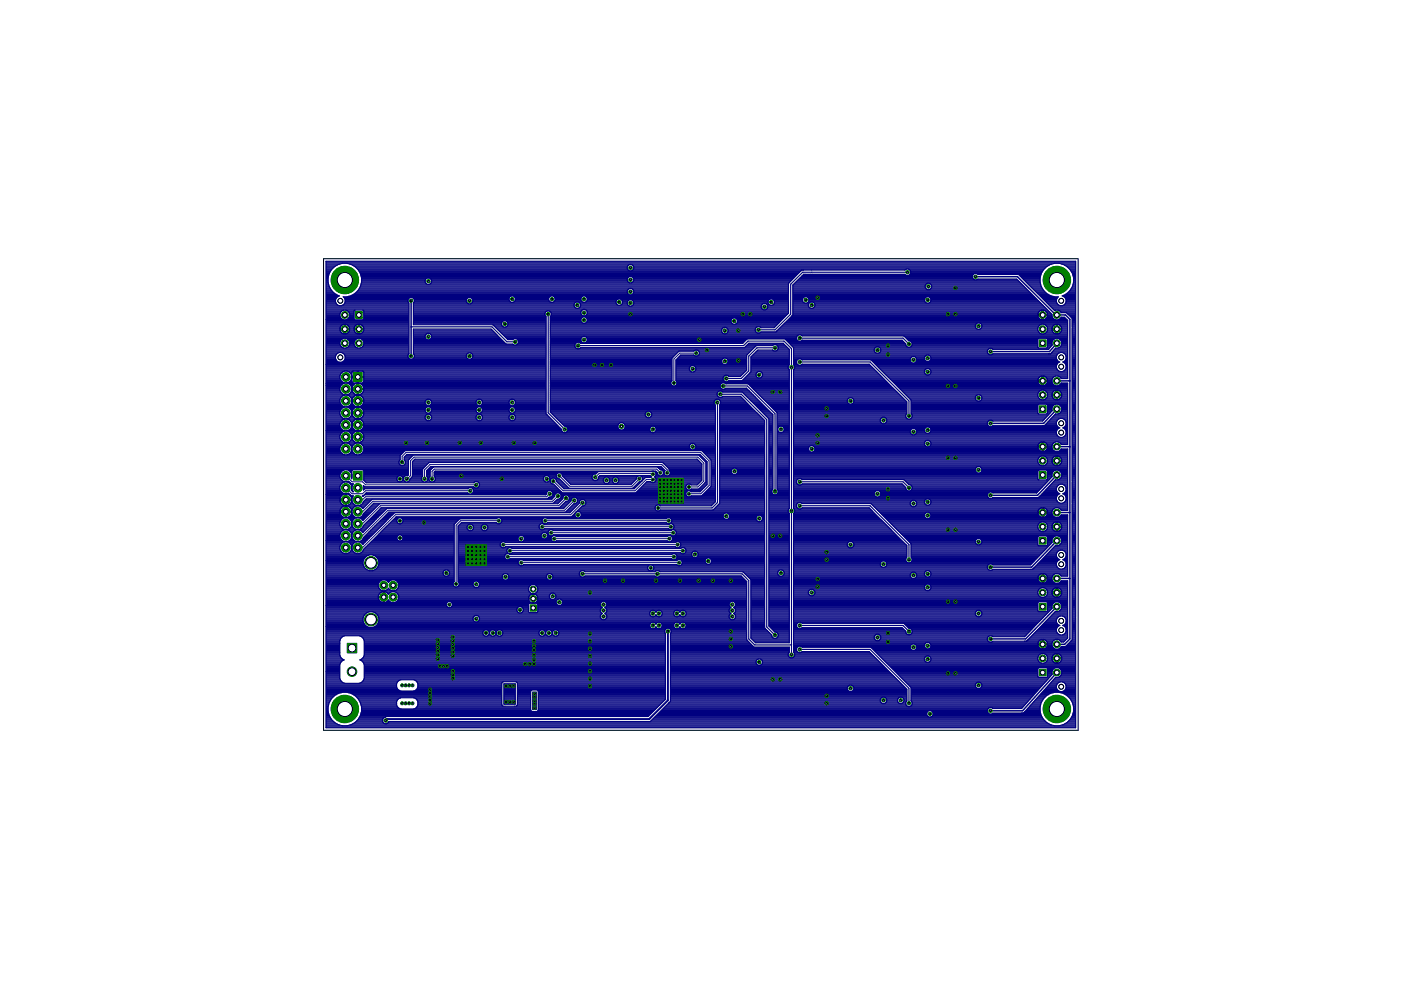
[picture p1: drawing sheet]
<svg xmlns="http://www.w3.org/2000/svg" width="297mm" height="210mm" viewBox="0 0 297 210" stroke-linecap="round" stroke-linejoin="round" font-family="sans-serif">
<g fill="none" stroke="#000080" stroke-width=".25">
<path d="M69.1 55.4h158.9v98.9h-158.9zM69.1 58.2h.6M69.1 58h.7M69.1 58.4h.6M69.1 58.6h.5M69.1 60h.5M69.1 59.8h.5M69.1 59.5h.5M69.1 59.3h.5M69.1 59.1h.5M69.1 58.9h.5M69.1 57.7h.8"/>
<path d="M69.1 57.5h1M69.1 57.3h1.1M69.1 57.1h1.3M69.1 56.9h1.5M69.1 56.6h1.7M69.1 56.4h2M69.1 56.2h2.4M69.1 56h3M69.1 55.8h158.9M69.1 55.5h158.9M69.6 58.9v.9l.2 .9 .5 .9M69.8 58a3.6 3.6 0 0 1 3.8-2.2 3.6 3.6 0 0 1 3.1 3.1"/>
<path d="M69.8 58l-.2 .9M74.1 56h148.9M74.7 56.2h58.6M75.1 56.4h58M75.4 56.6h57.6M75.6 56.9h57.4M75.8 57.1h57.3M76 57.3h57.2M76.1 57.5h93.6M76.3 57.7h93.2M76.4 58h92.9M76.5 58.2h92.6"/>
<path d="M76.5 58.4h92.3M76.6 58.6h56.9M76.6 60h13.6M76.6 58.9h56.5M76.7 58.9v.9l-.3 .9-.5 .9M76.7 59.8h13.4M76.7 59.5h13.4M76.7 59.3h13.5M76.7 59.1h13.7M90.1 59.8l.3 .4M90.1 59.8a.7 .7 0 0 1 .7-.9 .7 .7 0 0 1 .7 .9M91.3 59.1h41.7"/>
<path d="M91.4 60h42.1M91.4 59.3h41.6M91.5 59.8l-.3 .4M91.5 59.8h41.6M91.5 59.5h41.5M133 56.9a.7 .7 0 0 0 .7 .6 .7 .7 0 0 0 .7-.6M133 56.9a.7 .7 0 0 1 .7-.8 .7 .7 0 0 1 .7 .8M133.9 60h33.4M133.9 58.6h34.7M134.1 56.2h88.4M134.1 57.3h35.8M134.2 59.8h33.3"/>
<path d="M134.2 58.9h34.2M134.3 57.1h57.8M134.3 56.4h87.8M134.3 59.5h33.4M134.3 59.1h33.9M134.4 59.3h33.5M134.4 56.9h87.2M134.4 56.6h87.4M168.6 60h47.7M168.8 59.8h47.3M169 59.5h46.9M169.2 59.3h37.4"/>
<path d="M169.5 59.1h36.8M169.7 58.9h36.5M169.7 57.5v.1M169.7 57.5l-2.5 2.6v6.3M169.9 58.6h36.3M170 57.3h21.9a.7 .7 0 0 1 1.1 .1 .7 .7 0 0 1-.5 1M170 57.3h.1M170 57.3l-.3 .2M170.1 58.4h36.1M170.3 58.2h21.6l.4 .2M170.4 57.3h.1M171.9 58.2h-1.5l-2.3 2.3v6.3l-.3 .3"/>
<path d="M171.9 58.2h.1M172.3 58.2h.1M192.4 57.7h-22.2l-2.6 2.6v6.3l-3.3 3.3h-3.5M192.7 57.1h28.6M192.9 58.2h13.4M193 57.3h28.1M193 58h27.8M193.1 57.5h27.9M193.1 57.7h27.8M206.7 58a.7 .7 0 0 0-.5 1 .7 .7 0 0 0 1.1 .2h8.2l7.5 7.5a1.05 1.05 0 0 0 .8 1.1 1.05 1.05 0 0 0 1.2-.5h.7l.7 .6v12.4h-1.4a1.05 1.05 0 0 0-1.6-.4 1.05 1.05 0 0 0 0 1.7 1.05 1.05 0 0 0 1.6-.4h1.4v13h-1.4a1.06 1.06 0 0 0-1.5-.4 1.06 1.06 0 0 0-.3 1.5M207 58l.3 .2h13.4M207.1 59.3h8.6"/>
<path d="M215.9 58.2l7.7 7.6 .3-.1M216.2 58.4h4.4M216.4 58.6h4.2M216.6 58.9h3.9M216.8 59.1h3.7M217 59.3h3.5M217.3 59.5h3.2M217.5 59.8h3M217.7 60h2.9M220.7 58a3.6 3.6 0 0 0 3.7 4.9l-.4 .7v.4M220.7 58a3.6 3.6 0 0 1 3.4-2.2 3.6 3.6 0 0 1 3.3 2.2M225.1 56h2.9"/>
<path d="M225.7 56.2h2.3M226.1 56.4h1.9M226.4 56.6h1.6M226.6 56.9h1.4M226.8 57.1h1.2M227 57.3h1M227.1 57.5h.9M227.2 57.7h.8M227.4 58h.6M227.4 58l.2 .9M227.4 58.2h.6M227.5 58.4h.5"/>
<path d="M227.6 58.6h.4M227.6 60h.4M227.6 58.9h.4M227.6 58.9v.9l-.2 .9-.5 .9M227.6 59.8h.4M227.6 59.5h.4M227.6 59.3h.4M227.6 59.1h.4M69.1 77.3h46.7M69.1 78.9h3.5M69.1 74.2h17.6M69.1 74.4h17.6"/>
<path d="M69.1 63.1h2.3M69.1 79.8h3M69.1 65.7h17.6M69.1 78.6h46.7M69.1 73.7h3.6M69.1 73.5h3.3M69.1 71.3h17.6M69.1 72.6h3M69.1 69.7h3.9M69.1 71.8h3.8M69.1 68.9h3.5M69.1 69.3h3.1"/>
<path d="M69.1 70.6h3.4M69.1 67.1h3M69.1 79.5h3M69.1 76.6h2.5M69.1 68.4h17.6M69.1 80h3M69.1 79.3h3.1M69.1 79.1h3.3M69.1 78.4h46.7M69.1 78.2h46.7M69.1 78h46.7M69.1 77.7h46.7"/>
<path d="M69.1 77.5h46.7M69.1 77.1h46.7M69.1 76.9h46.7M69.1 76.4h2.2M69.1 76.2h2.1M69.1 76h2M69.1 75.8h2M69.1 75.5h2M69.1 75.3h2.1M69.1 75.1h2.3M69.1 74.9h2.6M69.1 74.6h17.6"/>
<path d="M69.1 74h17.6M69.1 73.3h3.1M69.1 73.1h3M69.1 72.9h3M69.1 72.4h3M69.1 72.2h3.1M69.1 72h3.3M69.1 71.5h17.6M69.1 71.1h17.6M69.1 70.9h17.6M69.1 70.4h3.2M69.1 70.2h3.1"/>
<path d="M69.1 70h3M69.1 69.5h3M69.1 69.1h3.2M69.1 68.6h17.6M69.1 68.2h17.6M69.1 68h17.6M69.1 67.8h3.6M69.1 67.5h3.3M69.1 67.3h3.1M69.1 66.9h3M69.1 66.6h3M69.1 66.4h3"/>
<path d="M69.1 66.2h3.1M69.1 66h3.3M69.1 65.5h17.6M69.1 65.3h17.6M69.1 65.1h17.6M69.1 64.9h17.6M69.1 64.6h2.4M69.1 64.4h2.2M69.1 64.2h2.1M69.1 64h2M69.1 63.8h2M69.1 63.5h2"/>
<path d="M69.1 63.3h2.1M69.1 62.9h2.6M69.1 62.6h2.5M69.1 62.4h2.2M69.1 62.2h1.8M69.1 62h1.6M69.1 61.7h1.3M69.1 61.5h1.1M69.1 61.3h1M69.1 61.1h.9M69.1 60.9h.7M69.1 60.6h.7"/>
<path d="M69.1 60.4h.6M69.1 60.2h.5M70.3 61.6l.6 .6 1 .5a1.11 1.11 0 0 0-.8 1.3M71.1 64l.5 .7M71.6 76.6a1.05 1.05 0 0 1-.2-1.5 1.05 1.05 0 0 1 1.5 0 1.05 1.05 0 0 1-.2 1.5M71.6 64.7l.3 .1 .8-.1M71.6 76.6l.3 .2 .8-.2M72.1 69.5a1.02 1.02 0 0 1 .9-.8v2.1l-.7-.3M72.1 69.5v.2h2v-.2M72.1 70.2v-.3h2v.3M72.1 70.2l.2 .3M72.2 66.2a1.06 1.06 0 0 0 .9 1.6 1.06 1.06 0 0 0 .9-1.6"/>
<path d="M72.2 72.2a1.06 1.06 0 0 0 .9 1.6 1.06 1.06 0 0 0 .9-1.6M72.2 72.2a1.06 1.06 0 0 1 1.8 0M72.6 78.9l-.5 .8v.5M72.6 74.9h14.1M72.8 76.6h43M72.8 64.6h13.9M72.9 65.7l-.7 .5M72.9 63.1h14.1M72.9 75.1h13.7M73 68.9h.2M73 69.3h.2M73 70.6h.2"/>
<path d="M73 76.4h42.8M73 70.4h.2M73 70.2h.2M73 70h.2M73 69.5h.2M73 69.1h.2M73 64.4h13.7M73.1 78.7l-.5 .2M73.1 75.3h13.4M73.1 63.3h13.5M73.1 76.2h42.7M73.1 64.2h13.5"/>
<path d="M73.2 75.5h13.3M73.2 63.5h13.3M73.2 64l-.5 .7M73.2 76h13.5M73.2 75.8h13.3M73.2 64h13.3M73.2 63.8h13.3M73.2 69.7h2.8M73.3 65.7l.7 .5M73.3 71.8h2.6M73.5 73.7h2.2M73.5 67.8h1.7"/>
<path d="M73.6 78.7l.4 .2M73.6 68.9h2M73.7 70.6h1.8M73.8 72h1.6M73.8 66h1.3M73.8 62.9h34.4M73.8 73.5h1.6M73.8 67.5h1.3M73.9 69.1h1.4M73.9 70.4h1.4M74 72.2h1.2M74 66.2h1.1"/>
<path d="M74 73.3h1.2M74 67.3h1.1M74 69.3h1.2M74 78.9h.6M74 78.9l.4 .3 .2 1M74.1 70.2l-.2 .3M74.1 70.2h1M74.1 72.4h1M74.1 66.4h1M74.1 69.5a1.03 1.03 0 0 0-.9-.8v2.1l.7-.3M74.1 67.1h1M74.1 73.1h1"/>
<path d="M74.1 69.5h1M74.1 70h1M74.1 72.6h1M74.1 72.9h1M74.1 66.9h1M74.1 66.6h1M74.3 79.1h.3M74.4 79.3h.2M74.5 79.5h.1M74.5 62.6h92.7M74.6 79.8h.1M74.6 80h1.2"/>
<path d="M74.6 78.9v.9h2.5v-.9M74.9 78.7l-.3 .2M74.9 62.4h58.4M75.2 72.2a1.06 1.06 0 0 0 .9 1.6 1.06 1.06 0 0 0 .9-1.6M75.2 72.2a1.06 1.06 0 0 1 1.8 0M75.2 65.7l-.1 .2v1.7l.1 .2h1.7l.2-.2v-1.7l-.2-.2M75.3 62.2h57.8M75.5 62h57.5M75.8 78.9h.2M75.8 79.8h.2M75.8 78.7v15.2h-.2M75.8 79.5h.2"/>
<path d="M75.8 79.3h.2M75.8 79.1h.2M75.8 61.7h57.2M75.9 61.6a3.6 3.6 0 0 1-3.1 1.3l.2 .3 .2 .8M76 68.9h.2M76 69.3h.2M76 70.6h.2M76 70.4h.2M76 70.2h.2M76 70h.2M76 69.5h.2M76 69.1h.2"/>
<path d="M76 61.5h57.1M76 78.7v15.2l.5-.2 .5-.4M76 80h39.8M76.1 61.3h57.1M76.2 69.7h10.5M76.2 61.1h91M76.3 71.8h10.4M76.3 60.9h90.9M76.4 60.6h90.8M76.5 73.7h10.2M76.5 60.4h90.7M76.6 60.2h13.8"/>
<path d="M76.6 68.9h10.1M76.7 70.6h10M76.8 72h9.9M76.8 73.5h9.9M76.9 78.7l.2 .2M76.9 69.1h9.8M76.9 70.4h9.8M77 72.2h9.7M77 73.3h9.7M77 69.3h9.7M77 67.8h9.7M77 70.2h9.7"/>
<path d="M77.1 70.2l-.2 .3M77.1 72.4h9.6M77.1 73.1h9.6M77.1 78.9h38.7M77.1 69.5v.2h-2l.3-.7 .6-.3v2.1a.98 .98 0 0 1-.9-.9h2v.3M77.1 69.5a1.02 1.02 0 0 0-.9-.8v2.1l.7-.3M77.1 70h9.6M77.1 69.5h9.6M77.1 79.8h38.7M77.1 72.6h9.6M77.1 67.1h9.6M77.1 79.5h38.7"/>
<path d="M77.1 79.3h38.7M77.1 79.1h38.7M77.1 72.9h9.6M77.1 67.5h9.6M77.1 67.3h9.6M77.1 66.9h9.6M77.1 66.6h9.6M77.1 66.4h9.6M77.1 66.2h9.6M77.1 66h9.6M87.2 69.3h17.1l3.2 3.2h1.7M87.4 63.1h12"/>
<path d="M87.7 74.2h28.1M87.7 74.4h28.1M87.7 65.7h35.7M87.7 73.7h28.1M87.7 73.5h28.1M87.7 71.3h2.4M87.7 72.6h19.3M87.7 71.8h2.5M87.7 70.6h17.3M87.7 67.1h28M87.7 68.4h18.7M87.7 74.9h11.6"/>
<path d="M87.7 74.6h28.1M87.7 74h28.1M87.7 73.3h28.1M87.7 73.1h21.2M87.7 72.9h19.5M87.7 72.4h19.1M87.7 72.2h18.9M87.7 72h2.8M87.7 71.5h2.4M87.7 71.1h2.5M87.7 70.9h2.7M87.7 70.4h17.1"/>
<path d="M87.7 70.2h16.9M87.7 70h16.6M87.7 68.6h18.6M87.7 68.2h18.8M87.7 68h28.1M87.7 67.8h28.1M87.7 67.5h28.1M87.7 67.3h28.1M87.7 66.9h27.9M87.7 66.6h27.8M87.7 66.4h27.8M87.7 66.2h28"/>
<path d="M87.7 66h28.2M87.7 65.5h73.9M87.7 65.3h34.4M87.7 65.1h34.1M87.7 64.9h34M87.7 64.6h34M87.7 64.4h11.7M87.7 76h11.4M87.7 64.2h11.3M87.7 63.3h11.3M87.7 75.1h11.3M87.8 75.8h11.1"/>
<path d="M87.8 64h11.1M87.8 63.5h11.1M87.8 75.3h11.1M87.9 75.5h11M87.9 63.8h11M90.4 60.2h.8M90.7 70.7a.7 .7 0 0 0-.5 1.1M91 70.7a.7 .7 0 0 1 .5 .8M91.2 72h15.1M91.2 60.2h76M91.3 70.9h13.9M91.4 71.8h14.7"/>
<path d="M91.5 71.1h14M91.5 71.3h14.2M91.5 71.5a.7 .7 0 0 1-.5 .6 .7 .7 0 0 1-.8-.3M91.5 71.5h14.4M99.7 64.4h22.1M99.8 63.1h8.2M99.8 74.9h16M100.1 76h15.7M100.1 64.2h21.8M100.1 63.3h7.8M100.1 75.1h15.7M100.2 75.8h15.6"/>
<path d="M100.2 64h8M100.2 63.5h7.7M100.2 75.3h15.6M100.2 75.5h15.6M100.2 63.8h7.8M104.5 68.9l3.2 3.1h1l.4-.2M104.7 69.1h1.7M105 69.3h1.7M105.2 69.5h10.6M105.4 69.7h10.4M105.6 70h10.2M105.9 70.2h9.9"/>
<path d="M106.1 70.4h9.7M106.3 70.6h9.5M106.3 68.9h-18.6v-4.7a.69 .69 0 0 0 0-1 .69 .69 0 0 0-1 0 .69 .69 0 0 0 0 1v10.8a.69 .69 0 0 0 0 1 .69 .69 0 0 0 1 0 .69 .69 0 0 0 0-1v-5.2h16.4l3.2 3.1h1.4a.68 .68 0 0 0 1.1 0M106.5 70.9h9.3M106.7 71.1h9.1M107 71.3h8.8M107.2 71.5h8.6M107.3 69.3h8.5M107.4 71.8h8.4M107.5 68.2h8.3M107.6 69.1h8.2M107.6 72h1.2"/>
<path d="M107.7 68.4h8.1M107.7 68.9h8.1M107.7 68.6h8.1M107.9 63.3a.7 .7 0 0 0 .7 .8 .7 .7 0 0 0 .7-.8M108.2 62.8a.7 .7 0 0 1 1.1 .5M108.2 62.8l-.3 .5M109 62.9h7.6M109 64h7.6M109.2 63.1h7.2M109.2 63.8h7.2M109.3 63.5h7M109.3 63.3h7"/>
<path d="M109.4 71.8a.73 .73 0 0 1 .4 1.1M109.6 73.1h6.2M109.7 72h6.1M109.8 72.9h6M109.9 72.2h5.9M109.9 72.6h5.9M109.9 72.4h5.9M115.6 66.2a.7 .7 0 0 1 1.1-.1 .7 .7 0 0 1 0 1v20.3l3 3 .6 .3M115.6 66.2a.68 .68 0 0 0 .2 .9v20.6M116.2 66.6v20.9l3.5 3.5M116.3 63.3a.71 .71 0 0 0 .7 .8 .71 .71 0 0 0 .7-.8M116.5 66h6.7"/>
<path d="M116.6 62.8h.8M116.6 62.8l-.3 .5M116.7 77.3h25.8M116.7 78.9h25.8M116.7 74.2h42.7M116.7 79.8h25.8M116.7 78.6h25.8M116.7 73.7h5.4M116.7 73.5h5.2M116.7 71.3h52.3M116.7 72.6h5.6M116.7 69.7h36.4"/>
<path d="M116.7 71.8h6.5M116.7 68.9h48M116.7 69.3h43.8M116.7 70.6h36.5M116.7 79.5h25.8M116.7 76.6h25.8M116.7 68.4h6.7M116.7 80h25.8M116.7 79.3h25.8M116.7 79.1h25.8M116.7 78.4h25.8M116.7 78.2h25.8"/>
<path d="M116.7 78h25.8M116.7 77.7h25.8M116.7 77.5h25.8M116.7 77.1h25.8M116.7 76.9h25.8M116.7 76.4h25.8M116.7 76.2h25.8M116.7 76h25.8M116.7 75.8h25.9M116.7 75.5h26.2M116.7 75.3h26.4M116.7 75.1h26.6"/>
<path d="M116.7 74.9h26.8M116.7 74.6h27.1M116.7 74h42.9M116.7 73.3h5.2M116.7 73.1h5.2M116.7 72.9h5.3M116.7 72.4h6.6M116.7 72.2h6.5M116.7 72h6.4M116.7 71.5h6.6M116.7 71.1h52.5M116.7 70.9h109.7"/>
<path d="M116.7 70.4h36.4M116.7 70.2h36.3M116.7 70h36.3M116.7 69.5h36.6M116.7 69.1h47.8M116.7 68.6h38.6M116.7 68.2h6.5M116.7 68h6.4M116.7 67.8h6.4M116.7 67.5h6.5M116.7 67.3h6.7M116.7 67.1h49.8"/>
<path d="M116.8 66.2h6.3M116.9 66.9h6.5M116.9 66.4h6.2M116.9 66.6h6.3M117.4 62.8l.3 .5M117.4 62.9h6M117.5 64h5.9M117.6 63.1h5.6M117.6 63.8h5.6M117.7 63.5h5.4M117.7 63.3h5.4M121.8 65.1a.71 .71 0 0 1 .6-1.1 .71 .71 0 0 1 .6 1.1"/>
<path d="M121.8 65.1a.72 .72 0 0 0 1.2 0M122.6 73.3h35l1-1h7.6l1.6 1.6v64.9M122.7 65.3h38.8M122.9 72.6h.7M122.9 64.2h7.7M123 65.1h38.4M123 64.4h7.7M123.1 64.9h10.3M123.1 64.6h7.8M123.1 67.7a.7 .7 0 0 1 .7-.5 .7 .7 0 0 1 .7 .5M123.1 63.3a.7 .7 0 0 0 .7 .8 .7 .7 0 0 0 .7-.8M123.1 67.7a.7 .7 0 0 0 .3 .8 .7 .7 0 0 0 .8 0"/>
<path d="M123.1 66.4l.3 .5M123.4 62.8h.8M123.4 62.8l-.3 .5M123.4 66.9h.8M123.7 71.3a.7 .7 0 0 0-.4 1.1 .7 .7 0 0 0 1.1 0M124 71.3a.7 .7 0 0 1 .4 1.1M124.1 72.6h33.5M124.2 65.7a.7 .7 0 0 0-.8 0 .7 .7 0 0 0-.3 .7M124.2 65.7l.3 .7M124.2 62.8l.3 .5M124.2 66.9h42.5M124.2 67.3h42.1"/>
<path d="M124.2 62.9h43M124.3 65.7h42.9M124.3 68.4h30.8M124.3 64h6.3M124.3 71.5h44.6M124.4 72.4h33.4M124.4 63.1h42.8M124.4 67.5h30.9M124.4 66.6h42.6M124.5 68.2h30.5M124.5 66h42.7M124.5 63.8h6.2"/>
<path d="M124.5 71.8h44.3M124.5 72.2h33.6M124.5 66.4l-.3 .5M124.5 67.7l-.3 .8M124.5 72h33.8M124.5 68h30.5M124.5 67.8h30.6M124.5 66.4h42.7M124.5 66.2h42.7M124.5 63.5h6.4M124.5 63.3h42.7M130.6 64.2l.3 .4"/>
<path d="M130.9 63.5a.72 .72 0 0 1 .8 0 .72 .72 0 0 1 .3 .7M130.9 63.5l-.3 .7M131.7 64.6h1.4M131.7 63.5h31.4M131.9 64.4h1.1M131.9 63.8h1.3M132 64.2a.73 .73 0 0 1-1.1 .4M132 64.2h1M132 64h1M133 62a.7 .7 0 0 1 .7-.9 .7 .7 0 0 1 .7 .9M133 62a.7 .7 0 0 0 1.1 .4M133.9 64.9h27.5"/>
<path d="M134.1 62.4h33.1M134.1 61.3h33.1M134.2 63.8h28.7M134.2 64.6h27.3M134.3 62.2h32.9M134.3 61.5h32.9M134.3 64h28.5M134.3 64.4h27.4M134.4 62l-.3 .4M134.4 64.2h28.4M134.4 62h32.8M134.4 61.7h32.8"/>
<path d="M142.5 75.9v4.8l-.2 .1M143.3 77.3h15M143.3 78.9h3.7a.71 .71 0 0 0 .4-1.1 .71 .71 0 0 0-1.1 0 .71 .71 0 0 0 .4 1.1M143.3 79.8h10.2M143.3 78.6h3M143.3 79.5h13.9M143.3 76.6h9.7M143.3 80h10.1M143.3 79.3h14.2M143.3 79.1h14.4M143.3 78.4h2.9M143.3 78.2h2.9"/>
<path d="M143.3 78h2.9M143.3 77.7h3M143.3 77.5h3.3M143.3 77.1h9.9M143.3 76.9h9.7M143.3 76.4h9.7M143.4 76.2h9.7M143.6 76h9.8M143.9 75.8h14.4M144 74.4l-1.5 1.5M144.1 75.5h14.2M144.3 75.3h2.9"/>
<path d="M147 78.9h10.9M147 77.5h11.3M147.4 78.6h10.7M147.4 77.7h10.9M147.5 74.2l-.4 .2h-30.4M147.5 78.4h10.8M147.5 78h10.8M147.5 78.2h10.8M147.8 74.2a.66 .66 0 0 1 .4 1 .66 .66 0 0 1-1.1 .1h-2.8l-1 1 .1 4.5M148.1 75.3h10.2M148.1 74.4h11.1M148.3 75.1h10.2"/>
<path d="M148.3 74.6h10.7M148.3 74.9h10.4M153 70a.7 .7 0 0 0 .7 .8 .7 .7 0 0 0 .7-.8M153 70a.7 .7 0 0 1 .7-.6 .7 .7 0 0 1 .7 .6M153.1 76.2a.68 .68 0 0 1 1.2 0M153.1 76.2a.71 .71 0 0 0 .4 1.1M153.9 76h4.4M154.1 69.5h6.2M154.1 70.6h66.4M154.2 77.1h4.1M154.2 76.2h4.1M154.3 76.2a.71 .71 0 0 1-.5 1.1"/>
<path d="M154.3 69.7h5.8M154.3 70.4h6M154.3 76.9h4M154.3 76.4h4M154.4 76.6h3.9M154.4 70.2h5.8M154.4 70h5.7M154.5 79.8h2.5M154.5 79.8a.69 .69 0 0 0-.8-.2 .69 .69 0 0 0-.4 .8M155 67.9a.72 .72 0 0 1 .7-.5 .72 .72 0 0 1 .7 .5M155 67.9v.3M155 68.2a.72 .72 0 0 0 .7 .6 .72 .72 0 0 0 .7-.6"/>
<path d="M156.1 68.6h8.9M156.1 67.5h10M156.3 68.4h8.9M156.3 67.8h9.5M156.4 67.9v.3M156.4 68.2h9M156.4 68h9.2M158 73.5h2.1M158.1 73.4l.7-.6h7.2l1.3 1.3v3.2a.67 .67 0 0 0 0 1.1v29.4l-.1 .1M158.1 73.4l-.3 .3M158.1 73.4v.1M158.1 80h2.4"/>
<path d="M158.3 73.3h2M158.3 75.3v3.2l-1.3 1.3M158.3 79.8h2M158.5 73.1h5.6M158.5 79.5h1.8M158.7 72.9h7.4M158.8 79.3h1.5M159 79.1h1.4M159.2 77.3h8.1M159.2 78.9h1.4M159.2 78.8l-1.8 1.9h-2.9a.68 .68 0 0 1-1.1-.1M159.2 78.6h8.1"/>
<path d="M159.2 76.6h8.1M159.2 78.4h8.1M159.2 78.2h8M159.2 78h7.9M159.2 77.7h7.9M159.2 77.5h8M159.2 77.1h8.1M159.2 76.9h8.1M159.2 76.4h8.1M159.2 76.2h8.1M159.2 76h8.1M159.2 75.8h8.1"/>
<path d="M159.4 75.5h7.9M159.6 75.3h7.7M159.8 75.1h7.5M160 74.9h7.3M160.2 69.6a.7 .7 0 0 0 .5 1M160.3 74.6h7M160.3 79.3a.71 .71 0 0 0 .7 .9 .71 .71 0 0 0 .7-.9M160.4 79.1l-.1 .2M160.5 74.4h6.8M160.6 78.9a.7 .7 0 0 1 1 .2M160.6 78.9l-.2 .2M161.1 69.3h3.2"/>
<path d="M161.3 70.4h58.9M161.3 78.9h6M161.4 64.9a.7 .7 0 0 1 .7-.6 .7 .7 0 0 1 .7 .6M161.4 64.9a.7 .7 0 0 0 .5 .8M161.4 80h5.9M161.6 79.1l.1 .2M161.6 79.1h5.7M161.6 79.8h5.7M161.6 79.3h5.7M161.7 79.5h5.6M162.4 64.4h.5M162.6 65.5h4.6"/>
<path d="M162.7 64.6h.4M162.7 65.3h4.5M162.8 64.9a.7 .7 0 0 1-.6 .8M162.8 65.1h4.4M162.8 64.9h4.4M162.8 64.2a.7 .7 0 0 1 .7-.8 .7 .7 0 0 1 .7 .8M162.8 64.2a.7 .7 0 0 0 1.1 .4M163.9 64.6h3.3M164 63.5h3.2M164.1 64.4h3.1M164.1 63.8h3.1M164.2 74.4l-.4-.2h-3.1l-1.5 1.5v3.1"/>
<path d="M164.2 64.2l-.3 .4M164.2 64.2h3M164.2 64h3M164.3 73.7h-3.8l-1.8 1.8v3.2l-1.5 1.5h-3.2M164.4 74.4a.7 .7 0 0 0 .5-1 .7 .7 0 0 0-1.1-.1h-3.5l-2 2M164.5 73.1h1.8M164.7 70.2h55.4M164.8 70.1h.1M164.8 70.1l-.3 .3h-3.2l-.3 .2M164.8 74.2h2.5M164.8 73.3h1.8M164.9 70h55.1"/>
<path d="M165 74h2.2M165 73.5h1.8M165 73.7h2M165.1 69.7h42M165.4 69.5h41.5M165.6 69.3h41.2M165.8 69.1h41M166 68.9h40.8M166.3 68.6h40.7M166.5 68.4h59.9M166.5 72h2.4M166.7 68.2h59.7"/>
<path d="M166.7 72.2h2.4M166.9 68h59.5M167 72.4h24.5M167.1 67.8h53.6M167.2 72.6h24.5M167.2 66.4l-3.1 3.1h-2.8a.68 .68 0 0 0-1.1 .1M167.4 67.5h52.9M167.4 72.9h24.6M167.6 67.3h52.6M167.6 73.1h24.4M167.8 67.1h52.3M167.8 67.1l-3 3"/>
<path d="M167.9 73.3h24.2M168 66.9h52.9M168.1 73.5h24.2M168.1 63.1h2.2M168.1 65.7h54M168.1 66.6h51.9M168.1 66.4h52M168.1 66.2h52.1M168.1 66h52.3M168.1 65.5h53.8M168.1 65.3h3.6M168.1 65.1h3.4"/>
<path d="M168.1 64.9h3.3M168.1 64.6h3.3M168.1 64.4h3.3M168.1 64.2h2.4M168.1 64h2.1M168.1 63.8h2M168.1 63.5h2M168.1 63.3h2.1M168.1 62.9h51.1M168.1 62.6h50.9M168.1 62.4h50.7M168.1 62.2h50.5"/>
<path d="M168.1 62h50.3M168.1 61.7h50M168.1 61.5h49.8M168.1 61.3h28.3M168.1 61.1h28.1M168.1 60.9h28.1M168.1 60.6h28.1M168.1 60.4h28.1M168.3 77.3h.8M168.3 78.9h17.6M168.3 74.2h17.1M168.3 74.4h17.1"/>
<path d="M168.3 79.8h18.5M168.3 78.6h17.4M168.3 73.7l-1.9-1.8h-8l-.9 .9h-34.4a.69 .69 0 0 0-1 0 .69 .69 0 0 0 0 1 .69 .69 0 0 0 1-.1h36.8M168.3 73.7h17.2M168.3 73.7v3.6a.67 .67 0 0 1 0 1.1v29.4l.1 .1M168.3 79.5h18.3M168.3 76.6h.5M168.3 80h18.7M168.3 79.3h18.1M168.3 79.1h17.8M168.3 78.4h17.2M168.3 77.1h.6"/>
<path d="M168.3 76.9h.5M168.3 76.4h.7M168.3 76.2h.8M168.3 76h24.8M168.3 75.8h24.9M168.3 75.5h27.9M168.3 75.3h28.2M168.3 75.1h41.3M168.3 74.9h17.5M168.3 74.6h17.2M168.3 74h17.1M168.3 60.2h28.1"/>
<path d="M168.4 77.5h16.2M168.4 78.2h16.9M168.5 78h16.5M168.5 77.7h16.3M169 76.4a.71 .71 0 0 1 1.1-.1h14.6l8.5 8.5v2.9a.69 .69 0 0 1 0 1 .69 .69 0 0 1-1 0 .69 .69 0 0 1 .1-1v-2.5l-8-8h-14.2a.7 .7 0 0 1-1 .1 .7 .7 0 0 1-.1-.9zM169 71.3a.7 .7 0 0 0 .1 .9 .7 .7 0 0 0 1-.1h21.2l.7 .8v.2M169 71.3a.71 .71 0 0 1 1.1-.1h21.5l1.1 1.1a.68 .68 0 0 1 .7 .8M169.5 71.7h22l1.2 1.3M169.5 76.8h15l8.2 8.2v3.2M169.9 71.1h56.5M169.9 76.2h23.1M170 77.3h14.4"/>
<path d="M170 72.2h21.3M170.2 64a.71 .71 0 0 1 .6-1.1 .71 .71 0 0 1 .6 1.1M170.2 64a.72 .72 0 0 0 1.2 0M171.2 64.2h.4M171.3 63.1h24.9M171.4 64h24.7M171.4 63.3h24.7M171.5 65.1a.71 .71 0 0 1 .6-1.1 .71 .71 0 0 1 .6 1.1M171.5 65.1a.72 .72 0 0 0 1.2 0M171.5 63.8h24.5M171.5 63.5h24.5M172.4 65.3h49.3"/>
<path d="M172.6 64.2h23.7M172.7 65.1h48.8M172.7 64.4h48.1M172.8 64.9h48.4M172.8 64.6h48.2M184.8 76.4h8.2M185 76.6h8.1M185.2 76.9h8.1M185.4 77.1h38.8M185.5 74.6a.72 .72 0 0 0 1.1 0M185.7 77.3h38.4M185.9 77.5h38.1"/>
<path d="M185.9 73.5a.7 .7 0 0 0-.4 1.1M186.1 77.7h37.9M186.2 73.5a.7 .7 0 0 1 .4 1.1M186.3 74.9h23.1M186.3 78h37.7M186.5 78.2h9.9M186.6 73.7h33.6M186.6 74.6h22.7M186.7 74h22.9M186.7 74.4h22.6M186.7 74.2h22.7M186.8 78.4h9.3"/>
<path d="M187 78.6h9M187.2 78.9h8.8M187.4 79.1h8.6M187.7 79.3h8.5M187.9 79.5h38.5M188.1 79.8h32.7M188.3 80h32.1M191.7 71.3h34.7M191.9 71.5h34.5M192 73.1l.3 .4M192.2 71.8h28M192.4 72h27.6"/>
<path d="M192.6 72.2h27.4M193 76.4a.7 .7 0 0 1 .7-.8 .7 .7 0 0 1 .7 .8M193 76.4l.3 .5M193.1 73.5h26.9M193.2 72.4h26.8M193.3 73.3h26.7M193.3 72.6h26.7M193.4 73.1a.7 .7 0 0 1-1.1 .4M193.4 73.1h26.6M193.4 72.9h26.6M194.1 76.9h30.4M194.1 75.8h1.9"/>
<path d="M194.2 76.7a.68 .68 0 0 1-.9 .2M194.3 76.6h2.2M194.3 76h1.7M194.4 76.4l-.2 .3M194.4 76.4h1.8M194.4 76.2h1.6M196 78.7a.74 .74 0 0 0 .6 .8M196.1 64a.7 .7 0 0 1 .6-1.1 .7 .7 0 0 1 .6 1.1M196.1 78.4a.71 .71 0 0 1 1.2 0 .71 .71 0 0 1-.5 1.1M196.1 64a.7 .7 0 0 0 1.2 0M196.1 78.4l-.1 .3M196.2 60.9a.7 .7 0 0 1 .6-.9 .7 .7 0 0 1 .7 .9"/>
<path d="M196.2 60.9a.7 .7 0 0 0 .6 .5 .7 .7 0 0 0 .7-.5M196.9 75.3h27.2M197 78.2h27.1M197 64.2h23.6M197.2 63.1h22.3M197.2 79.3h29.2M197.2 76.4h27M197.2 75.5h26.8M197.3 78.4h26.9M197.3 61.3h20.4M197.3 64h23M197.3 60.2h19.3"/>
<path d="M197.3 63.3h22.4M197.3 79.1h29.1M197.3 76.2h26.8M197.3 75.8h26.7M197.4 78.6h27.1M197.4 63.8h22.7M197.4 78.9h29M197.4 76h26.6M197.4 63.5h22.5M197.4 61.1h20.1M197.5 60.4h19.3M197.5 60.9h19.7"/>
<path d="M197.5 60.6h19.5M206.8 69.3l.1 .2M206.9 69.5a.7 .7 0 0 0 1.2 0M207.3 68.5a.7 .7 0 0 0-.5 .8M207.6 68.5a.7 .7 0 0 1 .6 .8M207.8 69.7h12.2M207.9 68.6h18.5M208.1 69.5h11.9M208.1 68.9h12.5M208.2 69.3h11.9M208.2 69.3l-.1 .2M208.2 69.1h12.1"/>
<path d="M209.3 74.4a.68 .68 0 0 0 .4 .8 .68 .68 0 0 0 .8-.2h11.9l.5-.1M210.4 74h12M210.5 75.1h13.7M217.9 60.2h2.7M218.2 60.4h2.5M218.4 60.6h2.3M218.6 60.9h2.2M218.8 61.1h2.2M219.1 61.3h2M219.3 61.5h1.9M219.5 61.7h1.9M219.7 62h1.9"/>
<path d="M219.9 62.2h2M220 70a1.06 1.06 0 0 1 1.1-1.3 1.06 1.06 0 0 1 1 1.3M220 70l.5 .7M220.2 62.4h2M220.2 71.7h1.7l.2 .2v1.7l-.2 .2h-1.7l-.2-.2v-1.7zM220.4 66l.5-.3v2.1l-.7-.5M220.4 66l-.4 .7h2.1l-.1-.3-.4-.5-.4-.2v2.1l.7-.3 .2-.6h-2.1l.2 .4M220.4 62.6h2.2M220.5 70.7l.4 .1 .8-.1M220.6 62.9h2.8M220.8 63.1h3.4M220.9 79.8h.3"/>
<path d="M220.9 67.1h.3M220.9 80h.3M220.9 67.8h.3M220.9 67.5h.3M220.9 67.3h.3M220.9 66.6h.3M220.9 66.4h.3M220.9 66.2h.3M220.9 66h.3M221 63.3h3.1M221.2 66.9h1.8M221.3 63.5h2.7"/>
<path d="M221.4 79.8h2.4M221.4 67.8h2.3M221.5 63.8h2.5M221.6 68.9h2M221.7 70.6h1.8M221.7 66h.7M221.7 64h2.3M221.8 80h1.6M221.8 67.5h1.6M221.8 69.1h1.5M221.9 70.4h1.3M221.9 71.8h1.9"/>
<path d="M221.9 66.2h.7M221.9 64.2h2.1M222 67.3h1.2M222 73.7h.6M222 69.3h1.1M222 70.2h1.1M222 66.4h.8M222.1 67.1h1M222.1 70l-.4 .7M222.1 73.5h.7M222.1 72.6h.9M222.1 69.7h1.8"/>
<path d="M222.1 73.3h.9M222.1 73.1h1M222.1 72.9h.9M222.1 72.4h1M222.1 72.2h1.1M222.1 72h1.3M222.1 70h1M222.1 69.5h1M222.1 66.6h.9M222.2 64.4h2M222.4 64.6h2M222.6 64.9h5.4"/>
<path d="M222.8 65.1h5.2M222.9 74.9h1.6M223 74.7l-.1 .2M223 74.7h.1M223.1 69.5l-.1 .2h2.1v-.2M223.1 69.5l.3-.5 .5-.3v2.1l-.4-.1M223.1 65.3h4.9M223.1 74.6h3.3M223.2 72.2a1.08 1.08 0 0 1 1.8 0M223.2 72.2l-.2 .4 .1 .6-.8 .9h-11.8a.67 .67 0 0 0-.7-.2 .67 .67 0 0 0-.5 .5M223.3 74.4h3.1M223.3 65.5h4.7"/>
<path d="M223.5 74.2h2.9M223.5 65.7h4.5M223.5 70.7l-.5-.8h2.1l-.5 .8M223.7 74h2.7M223.9 68.9h.3M223.9 69.3h.3M223.9 70.6h.3M223.9 70.4h.3M223.9 70.2h.3M223.9 70h.3M223.9 69.5h.3M223.9 69.1h.3"/>
<path d="M224 64l.4 .7M224.2 69.7h2.2M224.3 65.7l.7 .5M224.3 71.8h2.1M224.4 79.8h2M224.4 76.6l-27.8 .1a.71 .71 0 0 1-.5-1.1 .71 .71 0 0 1 1.2 0 .71 .71 0 0 1-.5 1.1M224.4 76.6a1.05 1.05 0 0 1-.1-1.6 1.05 1.05 0 0 1 1.6 .2 1.05 1.05 0 0 1-.6 1.6l.3 .1M224.4 76.6l.3 .2a1.06 1.06 0 0 0-.6 1.4 1.06 1.06 0 0 0 1.5 .4M224.5 73.7h1.9M224.5 67.8h1.7M224.6 68.9h1.8M224.6 70.6h1.8"/>
<path d="M224.7 72h1.7M224.7 66h3.3M224.8 80h1.6M224.8 73.5h1.6M224.8 67.5h1.2M224.8 69.1h1.6M224.9 70.4h1.5M225 72.2a1.07 1.07 0 0 1-.1 1.2 1.07 1.07 0 0 1-1.1 .4l-.8 .9M225 66.2l1.1 .1 1.2 1.2M225 72.2h1.4M225 66.2h3M225 73.3h1.4"/>
<path d="M225 67.3h.7M225 69.3h1.4M225 70.2h1.4M225 72.4h1.4M225.1 73.1h1.3M225.1 69.5l-.4-.5-.5-.3v2.1l.4-.1M225.1 70h1.3M225.1 69.5h1.3M225.1 72.6h1.3M225.1 72.9h1.3M225.5 74.9h.9M225.5 62.9h2.5"/>
<path d="M225.5 62.6h2.5M225.6 78.6h.8M225.6 76.9h.8M225.6 76.9l.4 .6M225.6 76.6h.8M225.6 64.6h2.4M225.8 63.1h2.2M225.8 75.1h.6M225.8 78.4h.6M225.8 77.1h.6M225.8 76.4h.6M225.8 64.4h2.2"/>
<path d="M225.9 62.4h2.1M225.9 75.3h.5M225.9 63.3h2.1M226 77.3h.4M226 78.2h.4M226 76.2h.4M226 64.2h2M226 75.5h.4M226 63.5h2M226 77.5v.5M226 78l-.4 .6M226 64a1.04 1.04 0 0 1-1.6 .7"/>
<path d="M226 78h.4M226 77.7h.4M226 77.5h.4M226 76h.4M226 75.8h.4M226 64h2M226 63.8h2M226.2 66.4h1.8M226.3 62.2h1.7M226.4 66.6h1.6M226.5 62h1.5M226.7 66.9h1.3"/>
<path d="M226.7 61.7h1.3M226.9 67.1h1.1M226.9 61.6l-.6 .6-1.1 .5a1.06 1.06 0 0 1 .8 1.3M226.9 61.5h1.1M227.1 61.3h.9M227.1 67.3h.9M227.2 61.1h.8M227.3 60.9h.7M227.3 77.3h.7M227.3 78.9h.7M227.3 74.2h.7M227.3 74.4h.7"/>
<path d="M227.3 79.8h.7M227.3 67.5v68.2l-1.4 1.4M227.3 78.6h.7M227.3 73.7h.7M227.3 73.5h.7M227.3 71.3h.7M227.3 72.6h.7M227.3 69.7h.7M227.3 71.8h.7M227.3 68.9h.7M227.3 69.3h.7M227.3 70.6h.7"/>
<path d="M227.3 79.5h.7M227.3 76.6h.7M227.3 68.4h.7M227.3 80h.7M227.3 79.3h.7M227.3 79.1h.7M227.3 78.4h.7M227.3 78.2h.7M227.3 78h.7M227.3 77.7h.7M227.3 77.5h.7M227.3 77.1h.7"/>
<path d="M227.3 76.9h.7M227.3 76.4h.7M227.3 76.2h.7M227.3 76h.7M227.3 75.8h.7M227.3 75.5h.7M227.3 75.3h.7M227.3 75.1h.7M227.3 74.9h.7M227.3 74.6h.7M227.3 74h.7M227.3 73.3h.7"/>
<path d="M227.3 73.1h.7M227.3 72.9h.7M227.3 72.4h.7M227.3 72.2h.7M227.3 72h.7M227.3 71.5h.7M227.3 71.1h.7M227.3 70.9h.7M227.3 70.4h.7M227.3 70.2h.7M227.3 70h.7M227.3 69.5h.7"/>
<path d="M227.3 69.1h.7M227.3 68.6h.7M227.3 68.2h.7M227.3 68h.7M227.3 67.8h.7M227.3 67.5h.7M227.4 60.6h.6M227.5 60.4h.5M227.5 60.2h.5M69.1 91.7h3.3M69.1 90.8h3.2M69.1 84.6h3"/>
<path d="M69.1 95.5h3M69.1 96.4h3.9M69.1 94.8h3M69.1 90.2h3M69.1 90h3M69.1 88.9h3.9M69.1 83.7h46.7M69.1 80.6h3.1M69.1 100h3.4M69.1 94h3.8M69.1 85.1h3M69.1 99.7h3.7"/>
<path d="M69.1 99.5h17.5M69.1 99.3h17.5M69.1 99.1h17.5M69.1 98.8h17.5M69.1 98.6h15.8M69.1 98.4h15.6M69.1 98.2h15.5M69.1 98h15.5M69.1 97.7h15.5M69.1 97.5h15.7M69.1 97.3h15.7M69.1 97.1h15.7"/>
<path d="M69.1 96.9h15.7M69.1 96.6h15.7M69.1 96.2h3.5M69.1 96h3.2M69.1 95.7h3.1M69.1 95.3h3M69.1 95.1h3M69.1 94.6h3.1M69.1 94.4h3.2M69.1 94.2h3.4M69.1 93.7h3.6M69.1 93.5h3.3"/>
<path d="M69.1 93.3h3.1M69.1 93.1h3M69.1 92.9h3M69.1 92.6h3M69.1 92.4h3M69.1 92.2h3M69.1 92h3.1M69.1 91.5h3.6M69.1 91.3h3.8M69.1 91.1h3.4M69.1 90.6h3.1M69.1 90.4h3"/>
<path d="M69.1 89.7h3M69.1 89.5h3.1M69.1 89.3h3.2M69.1 89.1h3.4M69.1 88.6h3.5M69.1 88.4h3.3M69.1 88.2h3.1M69.1 88h3M69.1 87.7h3M69.1 87.5h3M69.1 87.3h3M69.1 87.1h3.1"/>
<path d="M69.1 86.8h3.1M69.1 86.6h3.4M69.1 86.4h3.7M69.1 86.2h3.8M69.1 86h3.4M69.1 85.7h3.2M69.1 85.5h3.1M69.1 85.3h3M69.1 84.9h3M69.1 84.4h3.1M69.1 84.2h3.2M69.1 84h3.5"/>
<path d="M69.1 83.5h3.5M69.1 83.3h3.3M69.1 83.1h3.1M69.1 82.8h3M69.1 82.6h3M69.1 82.4h3M69.1 82.2h3M69.1 82h3.1M69.1 81.7h3.2M69.1 81.5h3.4M69.1 81.3h3.7M69.1 81.1h3.7"/>
<path d="M69.1 80.9h3.4M69.1 80.4h3.1M69.1 80.2h3M72.1 87.3v.5l.5 .8M72.1 92.4v.5M72.1 92.9l.5 .8 .5 .2M72.1 80.2l.2 .4M72.3 81.7a1.28 1.28 0 0 0 .8 2 1.3 1.3 0 0 0-1.1 1.3 1.3 1.3 0 0 0 1.1 1.3M72.3 86.8l-.2 .5M72.3 80.6l.8 .6M72.6 88.6l.5 .2M73.1 88.8a1.3 1.3 0 0 0-1.1 1.3 1.3 1.3 0 0 0 1.1 1.3"/>
<path d="M73.1 93.9a1.29 1.29 0 0 0-.7 2.2 1.29 1.29 0 0 0 2.2-.7M73.1 81.2h.5M73.1 93.9h.5M73.1 91.4h.5M73.1 91.4l-.5 .1-.5 .9M73.1 86.3h.5M73.1 86.3l-.8 .5M73.1 88.8h.5M73.1 81.2l-.8 .5M73.6 88.8a1.3 1.3 0 0 1 1 1.3 1.3 1.3 0 0 1-1 1.3M73.6 93.9l.4 .2 .6 .8M73.6 91.4l.4 .1 .6 .9"/>
<path d="M73.6 86.3l.8 .5M73.6 81.2l.8 .5M73.7 96.4h1.8M73.7 88.9h1.9M73.7 91.3h1.8M73.7 94h1.8M73.8 86.2h1.6M73.8 81.3h1.6M73.9 99.7h.8M73.9 86.4h1.4M73.9 81.1h.8M74 93.7h1.3"/>
<path d="M74 91.5h1.2M74 88.6l-.4 .2M74 88.6h1.2M74.1 84h1.1M74.1 83.5h1.1M74.1 96.2h1M74.1 89.1h1M74.1 94.2h1M74.1 91.1h1M74.2 86h.8M74.2 81.5h.8M74.2 100h.4"/>
<path d="M74.2 86.6h.8M74.2 80.9h.4M74.2 91.7h.8M74.2 93.5h.8M74.3 88.4h.6M74.3 84.2h.6M74.3 83.3h.6M74.3 96h.6M74.3 89.3h.6M74.4 90.8h.5M74.4 94.4h.4M74.4 86.8l.2 .5"/>
<path d="M74.4 81.7l.2 .5M74.4 80.6l-.8 .6M74.4 85.7h.4M74.4 81.7h.4M74.4 80.6h.2M74.4 93.3h.4M74.4 92h.4M74.4 86.8h.4M74.4 88.2h.4M74.5 95.7h.2M74.5 89.5h.2M74.5 84.4h.3"/>
<path d="M74.5 83.1h.3M74.5 94.6h.2M74.5 90.6h.2M74.5 85.5h.2M74.5 82h.2M74.5 87.1h.2M74.5 80.4h.1M74.5 93.1h.2M74.5 92.2h.2M74.5 88h.2M74.5 84.6h.2M74.5 95.5h.1"/>
<path d="M74.5 82.8h.2M74.6 94.8h.1M74.6 90.4h.1M74.6 89.7h.1M74.6 82.2a1.29 1.29 0 0 1-1 1.5 1.29 1.29 0 0 1 1 1.6M74.6 87.3l-.2 1-.4 .3M74.6 92.4v.5M74.6 94.9v.5M74.6 92.9l-.2 .4-.8 .6M74.6 90.2h43.6M74.6 90h43.4M74.6 80.2l-.2 .4"/>
<path d="M74.6 85.3l-.2 .4-.8 .6M74.6 85.1h1.2M74.6 95.3h.1M74.6 95.1h.1M74.6 92.9h.1M74.6 92.6h1.2M74.6 92.4h.1M74.6 87.7h.1M74.6 87.5h1.2M74.6 87.3h.1M74.6 85.3h.1M74.6 84.9h.1"/>
<path d="M74.6 82.6h.1M74.6 82.4h1.2M74.6 82.2h.1M74.6 80.2h.1M74.6 90.2l.4 .9M74.6 85.3v-.2h2.5v.2M74.6 85.3l.4 .7M74.8 88.2l.6 .5 .4 .1M74.8 88.2l-.2-.5h2.5l-.1 .5M74.8 93.3l-.2-.5h2.5l-.1 .5M74.8 92l-.2 .5h2.5l-.1-.5M74.8 93.3l.8 .6"/>
<path d="M74.9 84.2l-.3 .7h2.5l-.3-.7M75 91.1l.8 .3-.6 .1-.4 .5M75 86l.4 .2M75.4 81.3l.4-.1h-.9l-.3-.2v-.9h2.5v.9l-.2 .2h-.9l.3 .1M75.4 86.2l.4 .1a1.28 1.28 0 0 0-1.2 1.1h2.5a1.23 1.23 0 0 0-1.1-1.1l.3-.1M75.4 81.3l-.4 .2M75.6 88.9a1.25 1.25 0 0 0-1 1.1M75.6 93.9a1.3 1.3 0 0 1 1.5 1 1.3 1.3 0 0 1-1 1.5 1.3 1.3 0 0 1-1.5-1M75.6 93.9l-.5 .2-.5 .8M75.8 91.7h.2M75.8 90.8h.2M75.8 84.6h.2"/>
<path d="M75.8 88.8l-.2 .1M75.8 88.9h.2M75.8 80.6h.2M75.8 93.7h.2M75.8 93.5h.2M75.8 93.3h.2M75.8 93.1h.2M75.8 92.9h.2M75.8 92.4h.2M75.8 92.2h.2M75.8 92h.2M75.8 91.5h.2"/>
<path d="M75.8 91.3h.2M75.8 91.1h.2M75.8 90.6h.2M75.8 90.4h.2M75.8 89.7h.2M75.8 89.5h.2M75.8 89.3h.2M75.8 89.1h.2M75.8 88.6h.2M75.8 88.4h.2M75.8 88.2h.2M75.8 88h.2"/>
<path d="M75.8 87.7h.2M75.8 87.3h.2M75.8 87.1h.2M75.8 86.8h.2M75.8 86.6h.2M75.8 86.4h.2M75.8 86.2h.2M75.8 86h.2M75.8 85.7h.2M75.8 85.5h.2M75.8 85.3h.2M75.8 84.9h.2"/>
<path d="M75.8 84.4h.2M75.8 84.2h.2M75.8 84h.2M75.8 83.5h.2M75.8 83.3h.2M75.8 83.1h.2M75.8 82.8h.2M75.8 82.6h.2M75.8 82.2h.2M75.8 82h.2M75.8 81.7h.2M75.8 81.5h.2"/>
<path d="M75.8 81.3h.2M75.8 81.1h.2M75.8 80.9h.2M75.8 80.4h.2M75.8 80.2h.2M76 88.8l.2 .1M76 85.1h14.2M76 92.6h75.7M76 87.5h14.5M76 82.4h39.8M76.2 88.9l.6 .4 .3 .7M76.2 88.9h14"/>
<path d="M76.2 96.4h8.8M76.2 91.3h42.9M76.3 94h75.4M76.3 81.3l.7 .5 .1 .6h-2.5l.4-.9M76.3 86.2h39.5M76.3 81.3h39.5M76.4 86.4h14M76.5 93.7h75.2M76.5 91.5h42.7M76.5 88.6l-.5 .2M76.5 88.6h13.6M76.6 84h39.2"/>
<path d="M76.6 83.5h39.2M76.6 89.1h13.8M76.6 96.2h8.6M76.7 91.1h42.3M76.7 86l-.4 .2M76.7 94.2h69.7M76.7 86h13.9M76.7 81.5h39.1M76.8 86.6h13.4M76.8 91.7h74.9M76.8 93.5h74.9M76.8 88.4h13.3"/>
<path d="M76.8 83.3l-.8 .5 .8 .4M76.8 83.3l.3-.7h-2.5a1.28 1.28 0 0 0 1.2 1.2l-.9 .4M76.8 84.2h39M76.8 83.3h39M76.9 89.3h40.4M76.9 90.8h42M76.9 96h8.5M76.9 94.4h69.3M76.9 85.7h13.4M76.9 81.7h38.9M76.9 86.8h13.2M76.9 93.3h74.8"/>
<path d="M77 88.2l-.5 .4M77 92h74.7M77 88.2h13.2M77 84.4h38.8M77 83.1h38.8M77 95.7h8.7M77 89.5h40.5M77 94.6h69.2M77 90.6h41.7M77 85.5h13.1M77 82h38.8M77 93.1h74.7"/>
<path d="M77 87.1h13.1M77.1 84.6h38.7M77.1 99.7h9.5M77.1 92.2h74.6M77.1 88h13.3M77.1 82.8h38.7M77.1 81.1h38.7M77.1 95.5h74.6M77.1 90.4h41.3M77.1 89.7h40.7M77.1 94.8h69.1M77.1 85.3l-.4 .7"/>
<path d="M77.1 92.9h74.6M77.1 92.4h74.6M77.1 87.3h13.1M77.1 85.3h13M77.1 82.2h38.7M77.1 90.2a1.28 1.28 0 0 1-1.1 1.2l.5 .1 .5 .5M77.1 80.6h38.7M77.1 100h9.5M77.1 95.3h69.4M77.1 95.1h69.2M77.1 87.7h38.7M77.1 84.9h13.2"/>
<path d="M77.1 82.6h38.7M77.1 80.9h38.7M77.1 80.4h38.7M77.1 80.2h38.7M84.7 98.4a.7 .7 0 0 0 1.2 0M85.6 98.6h1M85.7 97.3h1.1M85.7 97.1h1.3M85.7 97.5h.9M85.8 96.9h1.5M85.9 98.4h.7M85.9 95.5l-1.1 1.1v.9a.72 .72 0 0 0-.1 .9"/>
<path d="M85.9 97.7h.7M85.9 98.2h.7M86 98h.6M86 96.6h1.5M86.2 96.4h62.2M86.2 96.4l-.5 .5v.6a.72 .72 0 0 1 .2 .9M86.6 97.5l1-1h60.5l1.6 1.5v4.2l-1.6 1.5h-1.5a.66 .66 0 0 1-1.1-.1 .66 .66 0 0 1 .4-1M86.6 97.5v3.2l-.2 .2M87.4 100h2.2M87.4 99.7h2.2M87.4 99.5h2.2M87.4 99.3h2.3"/>
<path d="M87.4 99.1h2.6M87.4 98.8h2.8M87.4 98.6h3M87.4 98.4h3.2M87.4 98.2h3.4M87.4 98h61M87.6 97.7h60.6M87.8 97.5h60.2M90.1 88.6a.7 .7 0 0 1 .7-.8 .7 .7 0 0 1 .7 .8M90.1 88.6a.7 .7 0 0 0 .7 .6 .7 .7 0 0 0 .7-.6M90.5 100h.7M90.5 99.7h.7"/>
<path d="M90.7 84.6a.7 .7 0 0 0-.4 1.2 .7 .7 0 0 0 1.2-.3M90.7 99.5h.7M91 84.6a.7 .7 0 0 1 .5 .9M91 99.3h.6M91.1 86h10.2M91.2 99.1h.7M91.2 87.5h10.1M91.2 99.8l.7-.8h47.5l.6 .6a.65 .65 0 0 1 .7 .8M91.2 99.8v1.2a.71 .71 0 0 0-.3 .7 .71 .71 0 0 0 .6 .5h9.1M91.2 89.1h10M91.2 88h10M91.3 86.4h9.8"/>
<path d="M91.3 84.9h9.8M91.4 85.7h9.6M91.4 88.9h9.6M91.4 87.3h9.6M91.4 88.2h9.6M91.5 85.1h9.5M91.5 86.6h9.5M91.5 85.5h9.4M91.5 88.6h9.4M91.5 88.4h9.4M91.5 87.1h9.4M91.5 86.8h9.4"/>
<path d="M91.5 85.3h9.4M92.2 100h46M100.9 88.6a.7 .7 0 0 1 .7-.8 .7 .7 0 0 1 .7 .8M100.9 88.6a.7 .7 0 0 0 .7 .6 .7 .7 0 0 0 .7-.6M100.9 85.5a.7 .7 0 0 0 .7 .5 .7 .7 0 0 0 .7-.5M101 87.3a.7 .7 0 0 1 .6-1.1 .7 .7 0 0 1 .6 1.1M101 87.3a.7 .7 0 0 0 1 .2M101.5 84.6a.7 .7 0 0 0-.6 .9M101.7 84.6a.7 .7 0 0 1 .6 .9M101.9 86h6.4M102 87.5h6.2M102 89.1h6.2"/>
<path d="M102 88h6.2M102.1 86.4h6M102.1 84.9h6M102.2 85.7h5.8M102.2 87.3l-.2 .2M102.2 87.3h5.8M102.2 88.9h5.8M102.2 88.2h5.8M102.2 86.6h5.8M102.3 85.1h5.6M102.3 85.5h5.6M102.3 88.6h5.6"/>
<path d="M102.3 88.4h5.6M102.3 87.1h5.6M102.3 86.8h5.6M102.3 85.3h5.6M107.9 88.6a.7 .7 0 0 1 .7-.8 .7 .7 0 0 1 .7 .8M107.9 88.6a.7 .7 0 0 0 .7 .6 .7 .7 0 0 0 .7-.6M108 87.3a.7 .7 0 0 1 .6-1.1 .7 .7 0 0 1 .6 1.1M108 87.3a.7 .7 0 0 0 1.2 0M108.5 84.6a.7 .7 0 0 0-.6 .9M108.7 84.6a.7 .7 0 0 1 .4 1.2 .7 .7 0 0 1-1.2-.3M108.9 86h6.9M108.9 87.5h6.9"/>
<path d="M109 89.1h8.1M109 88h7M109.1 86.4h6.7M109.1 84.9h6.7M109.2 85.7h6.6M109.2 87.3h6.6M109.2 88.9h7.7M109.2 88.2h7M109.2 86.6h6.6M109.2 85.1h6.6M109.3 85.5h6.5M109.3 88.6h7.3"/>
<path d="M109.3 88.4h7.1M109.3 87.1h6.5M109.3 86.8h6.5M109.3 85.3h6.5M115.8 87.7l3.2 3.3a.68 .68 0 0 0 .6 .7M116.7 84.6h40.9M116.7 83.7h35.3M116.7 80.6h25.8M116.7 85.1h34.7M116.7 87.3h20.4M116.7 87.1h35M116.7 86.8h35"/>
<path d="M116.7 86.6h35M116.7 86.4h35M116.7 86.2h35M116.7 86h35M116.7 85.7h34.8M116.7 85.5h34.7M116.7 85.3h34.7M116.7 84.9h34.9M116.7 84.4h40.7M116.7 84.2h35.7M116.7 84h35.4M116.7 83.5h35.3"/>
<path d="M116.7 83.3h35.4M116.7 83.1h35.6M116.7 82.8h42.1M116.7 82.6h41.9M116.7 82.4h36.3M116.7 82.2h36.1M116.7 82h36M116.7 81.7h25.8M116.7 81.5h25.6M116.7 81.3h25.5M116.7 81.1h25.5M116.7 80.9h25.6"/>
<path d="M116.7 80.4h25.8M116.7 80.2h25.8M116.8 87.5h20.1M117.1 87.7h19.7M117.3 88h19.5M117.5 88.2h19.4M117.7 88.4h19.4M117.9 88.6h33.8M118.2 88.9h33.5M118.4 89.1h33.3M118.6 89.3h33.1M118.8 89.5h32.9"/>
<path d="M119.1 89.7h12.2M119.3 90h11.8M119.5 90.2h11.5M120 90.4h11M120.2 91.5h17.7M120.3 90.6h10.7M120.3 90.7a.7 .7 0 0 1-.5 1M120.4 91.3h17.4M120.4 90.8h10.7M120.4 91.1h10.9M126.8 100l-.5 .5-.5 .1M131.1 90v.8"/>
<path d="M131.1 90.8l.2 .3M131.3 89.7l.3-.1 .6 .1M131.3 89.7l-.2 .3M131.3 91.1l.3 .1 .6-.1M132.2 91.1h5.6M132.2 89.7l.2 .3M132.2 89.7h19.5M132.4 90.8h5.4M132.4 90h19.3M132.4 90a.8 .8 0 0 1-.2 1.1M132.5 90.2h19.2M132.5 90.6h5.4"/>
<path d="M132.5 90.4h5.7M136.8 88a.7 .7 0 0 0 .7 .6 .7 .7 0 0 0 .7-.6M136.8 87.7v.3M137.1 87.3a.7 .7 0 0 1 1.1 .4M137.1 87.3l-.3 .4M137.9 90.7a.7 .7 0 0 1 1.1 0 .7 .7 0 0 1-.4 1M137.9 90.7a.7 .7 0 0 0 .4 1M137.9 87.3h13.8M137.9 88.4h13.8M138.1 88.2h13.6M138.1 87.5h13.6M138.2 100a.65 .65 0 0 1 .8 .2"/>
<path d="M138.2 87.7v.3M138.2 88h13.5M138.2 87.7h13.5M138.7 100h.4M138.7 90.4h13M138.9 91.5h12.8M139 90.6h12.7M139.1 91.3h12.6M139.1 90.8h12.6M139.1 91.1h12.6M139.5 99.1h.8M139.7 99.3h.8"/>
<path d="M139.9 99.5h.9M140.4 99.7h.6M140.6 100h.3M140.6 98.2h8M140.9 98.4h7.9M141 99.8l-.8-.9h-48.9l-.8 .9v1.2a.71 .71 0 0 1 .2 .7 .71 .71 0 0 1-.5 .5M141 99.8l-.2 .6M141.1 98.6h7.7M141.3 98.8h7.5M141.5 99.1h7.3M141.8 99.3h7M141.9 99.8v-.4l-1.4-1.3h-49.5l-1.4 1.3v1.6a.71 .71 0 0 0-.2 .7 .71 .71 0 0 0 .5 .5h1.5"/>
<path d="M141.9 99.8l.2 .6M141.9 99.7h6.9M141.9 99.5h6.9M142 100h6.8M142.3 80.8a.66 .66 0 0 0 .6 1.1 .66 .66 0 0 0 .5-1.1M143.3 81.7h9.4M143.3 80.6h10.1M143.3 80.4h10M143.3 80.2h10M143.4 81.5h9.3M143.4 80.9h10.2M143.5 81.3h9.4"/>
<path d="M143.5 81.1h23.8M146.7 94a.7 .7 0 0 0-.4 1.1M147 94a.7 .7 0 0 1 .5 .8M147.2 95.3h4.5M147.3 94.2h4.4M147.4 95.1h4.3M147.5 94.4h4.2M147.5 94.8h4.2M147.5 94.8a.7 .7 0 0 1-.5 .6 .7 .7 0 0 1-.7-.3M147.5 94.6h4.2M148.3 96.6h.4M148.4 96.4l1.5 1.5v4.9l-1.5 1.5h-1.8a.66 .66 0 0 0-.8-.2 .66 .66 0 0 0-.4 .7"/>
<path d="M148.5 96.9h.4M148.7 97.1h.4M148.8 95.5l2 2M148.9 97.3h.4M149 95.7h2.7M149.2 97.5h.3M149.2 96h2.5M149.4 97.7h.4M149.4 96.2h2.3M149.6 98h.3M149.6 96.4h2.1M149.7 100h.2"/>
<path d="M149.7 99.7h.2M149.7 99.5h.2M149.7 99.3h.2M149.7 99.1h.2M149.7 98.8h.2M149.7 98.6h.2M149.7 98.4h.2M149.7 98.2h.2M149.9 96.6h1.8M150.1 96.9h1.6M150.3 97.1h1.4M150.5 97.3h1.2"/>
<path d="M150.8 97.5v5.6l-2 2h-2.2a.65 .65 0 0 1-1.1 0M150.8 100h.9M150.8 99.7h.9M150.8 99.5h.9M150.8 99.3h.9M150.8 99.1h.9M150.8 98.8h.9M150.8 98.6h.9M150.8 98.4h.9M150.8 98.2h.9M150.8 98h.9M150.8 97.7h.9"/>
<path d="M150.8 97.5h.9M152 84.6a.7 .7 0 0 0-.6 .6 .7 .7 0 0 0 .3 .7v20.5l-.9 .9h-10.8a.66 .66 0 0 0-.9-.1 .66 .66 0 0 0 0 1 .66 .66 0 0 0 .9 0M152.1 85.3v21.3l-1.1 1.1h-11.4M152.1 84a.7 .7 0 0 1 .2-1 .7 .7 0 0 1 .9 .1h4.2l5.6 5.7v43.9l1.3 1.3a.69 .69 0 0 1 .6 .3 .69 .69 0 0 1 0 .8M152.1 84a.69 .69 0 0 0 1.1 0h3.8l5.1 5.2v43.9l1.5 1.5 .1 .5M152.2 84.6a.7 .7 0 0 1 .6 .9M152.6 91.7h9.5M152.6 90.8h9.5M152.6 95.5h9.5M152.6 96.4h9.5M152.6 94.8h9.5M152.6 90.2h9.5"/>
<path d="M152.6 90h9.5M152.6 88.9h9.2M152.6 100h2.4M152.6 94h9.5M152.6 99.7h2.5M152.6 99.5h2.6M152.6 99.3h2.9M152.6 99.1h9.5M152.6 98.8h9.5M152.6 98.6h9.5M152.6 98.4h9.5M152.6 98.2h9.5"/>
<path d="M152.6 98h9.5M152.6 97.7h9.5M152.6 97.5h9.5M152.6 97.3h9.5M152.6 97.1h9.5M152.6 96.9h9.5M152.6 96.6h9.5M152.6 96.2h9.5M152.6 96h9.5M152.6 95.7h9.5M152.6 95.3h9.5M152.6 95.1h9.5"/>
<path d="M152.6 94.6h9.5M152.6 94.4h9.5M152.6 94.2h9.5M152.6 93.7h9.5M152.6 93.5h9.5M152.6 93.3h9.5M152.6 93.1h9.5M152.6 92.9h9.5M152.6 92.6h9.5M152.6 92.4h9.5M152.6 92.2h9.5M152.6 92h9.5"/>
<path d="M152.6 91.5h9.5M152.6 91.3h9.5M152.6 91.1h9.5M152.6 90.6h9.5M152.6 90.4h9.5M152.6 89.7h9.5M152.6 89.5h9.5M152.6 89.3h9.5M152.6 89.1h9.4M152.6 88.6h9M152.6 88.4h8.8M152.6 88.2h8.5"/>
<path d="M152.6 88h8.3M152.6 87.7h8.1M152.6 87.5h7.9M152.6 87.3h7.6M152.6 87.1h7.4M152.6 86.8h7.2M152.6 86.6h7M152.6 86.4h6.7M152.6 86.2h6.5M152.6 86h6.3M152.6 84.9h5.2M152.7 85.7h6"/>
<path d="M152.7 83.6h4.5l5.4 5.4v43.9l1.7 1.8M152.7 85.1h5.3M152.8 85.5h5.7M152.8 82.2l.2 .2M152.8 82.2a.7 .7 0 0 1 .1-.9 .7 .7 0 0 1 1 .1h4.7l6.2 6.1M152.8 85.5l-.2 .3v20.9l-1.4 1.5M152.8 85.3h5.4M153 82.4h.8M153.1 84.2h4M153.2 83.1h5.8M153.3 80.4l.1 .2M153.4 81.8h5l5.9 5.9v16.5"/>
<path d="M153.8 82.4l.1-.1h4.3l5.7 5.6v15.8a.68 .68 0 0 0-.2 .9M153.8 82.4h4.6M153.8 81.3h13.5M154.3 80.9h13M156 99.3h6.1M156.3 99.5h5.8M156.3 99.5a.7 .7 0 0 0-1.1 0 .7 .7 0 0 0 .4 1.1M156.3 99.5a.7 .7 0 0 1-.4 1.1M156.4 99.7h5.7M156.4 100h5.7M157.4 80.6h9.9M157.5 83.3h1.8"/>
<path d="M157.6 80.4h9.7M157.8 83.5h1.7M157.9 80.2h9.4M158 83.7h1.7M158.2 84h1.7M158.4 84.2h1.7M158.6 84.4h1.8M158.8 81.5h8.5M158.9 84.6h1.7M159 81.7h8.3M159.1 84.9h1.7M159.2 82h8.1"/>
<path d="M159.3 85.1h1.7M159.4 82.2h7.9M159.5 85.3h1.7M159.7 82.4h7.6M159.7 85.5h1.8M159.9 82.6h7.4M160 85.7h1.7M160.1 82.8h7.2M160.2 86h1.7M160.3 83.1h7M160.4 86.2h1.7M160.5 83.3h6.8"/>
<path d="M160.6 86.4h1.8M160.8 83.5h6.5M160.9 86.6h1.7M161 83.7h6.3M161.1 86.8h1.7M161.2 84h6.1M161.3 87.1h1.7M161.4 84.2h5.9M161.5 87.3h1.8M161.6 84.4h5.7M161.8 87.5h1.7M161.9 84.6h5.4"/>
<path d="M162 87.7h1.7M162.1 84.9h5.2M162.2 88h1.7M162.3 85.1h5M162.4 88.2h1.5M162.5 85.3h4.8M162.6 88.4h1.3M162.8 85.5h4.5M162.9 88.6h1M163 85.7h4.3M163 91.7h.9M163 90.8h.9"/>
<path d="M163 95.5h.9M163 96.4h.9M163 94.8h.9M163 90.2h.9M163 90h.9M163 88.9h.9M163 100h.9M163 94h.9M163 99.7h.9M163 99.5h.9M163 99.3h.9M163 99.1h.9"/>
<path d="M163 98.8h.9M163 98.6h.9M163 98.4h.9M163 98.2h.9M163 98h.9M163 97.7h.9M163 97.5h.9M163 97.3h.9M163 97.1h.9M163 96.9h.9M163 96.6h.9M163 96.2h.9"/>
<path d="M163 96h.9M163 95.7h.9M163 95.3h.9M163 95.1h.9M163 94.6h.9M163 94.4h.9M163 94.2h.9M163 93.7h.9M163 93.5h.9M163 93.3h.9M163 93.1h.9M163 92.9h.9"/>
<path d="M163 92.6h.9M163 92.4h.9M163 92.2h.9M163 92h.9M163 91.5h.9M163 91.3h.9M163 91.1h.9M163 90.6h.9M163 90.4h.9M163 89.7h.9M163 89.5h.9M163 89.3h.9"/>
<path d="M163 89.1h.9M163.2 86h4.1M163.4 86.2h3.9M163.7 86.4h3.6M163.9 86.6h3.4M164.1 86.8h3.2M164.3 87.1h3M164.5 87.3h2.8M164.8 87.5v16.2a.7 .7 0 0 1 0 1 .7 .7 0 0 1-1.1-.1M164.8 91.7h2.5M164.8 90.8h.1M164.8 95.5h2.5"/>
<path d="M164.8 96.4h2.5M164.8 94.8h2.5M164.8 90.2h2.5M164.8 90h2.5M164.8 88.9h2.5M164.8 100h2.5M164.8 94h2.5M164.8 99.7h2.5M164.8 99.5h2.5M164.8 99.3h2.5M164.8 99.1h2.5M164.8 98.8h2.5"/>
<path d="M164.8 98.6h2.5M164.8 98.4h2.5M164.8 98.2h2.5M164.8 98h2.5M164.8 97.7h2.5M164.8 97.5h2.5M164.8 97.3h2.5M164.8 97.1h2.5M164.8 96.9h2.5M164.8 96.6h2.5M164.8 96.2h2.5M164.8 96h2.5"/>
<path d="M164.8 95.7h2.5M164.8 95.3h2.5M164.8 95.1h2.5M164.8 94.6h2.5M164.8 94.4h2.5M164.8 94.2h2.5M164.8 93.7h2.5M164.8 93.5h2.5M164.8 93.3h2.5M164.8 93.1h2.5M164.8 92.9h2.5M164.8 92.6h2.5"/>
<path d="M164.8 92.4h2.5M164.8 92.2h2.5M164.8 92h2.5M164.8 91.5h.3M164.8 91.3h.1M164.8 91.1h.1M164.8 90.6h.2M164.8 90.4h.5M164.8 89.7h2.5M164.8 89.5h2.5M164.8 89.3h2.5M164.8 89.1h2.5"/>
<path d="M164.8 88.6h2.5M164.8 88.4h2.5M164.8 88.2h2.5M164.8 88h2.5M164.8 87.7h2.5M164.8 87.5h2.5M165 90.7a.7 .7 0 0 1 1.2 0 .7 .7 0 0 1-.5 1M165 90.7a.7 .7 0 0 0 .4 1M165.9 90.4h1.4M166.1 91.5h1.2M166.1 90.6h1.2M166.2 91.3h1.1"/>
<path d="M166.2 90.8h1.1M166.3 91.1h1M168.3 91.7h24.7M168.3 90.8h25.2M168.3 84.6h11.4M168.3 95.5h3.2M168.3 96.4h58.1M168.3 94.8h3.2M168.3 90.2h41.2M168.3 90h41.1M168.3 88.9h18.4M168.3 83.7h22.5"/>
<path d="M168.3 80.6h19.4M168.3 100h38.6M168.3 94h27.7M168.3 85.1h11.3M168.3 99.7h38.5M168.3 99.5h38.5M168.3 99.3h38.6M168.3 99.1h38.8M168.3 98.8h58.1M168.3 98.6h52.3M168.3 98.4h52M168.3 98.2h51.8"/>
<path d="M168.3 98h51.7M168.3 97.7h51.7M168.3 97.5h51.7M168.3 97.3h51.8M168.3 97.1h51.9M168.3 96.9h52.2M168.3 96.6h58.1M168.3 96.2h58.1M168.3 96h58.1M168.3 95.7h3.4M168.3 95.3h3.1M168.3 95.1h3.1"/>
<path d="M168.3 94.6h3.3M168.3 94.4h27.8M168.3 94.2h27.7M168.3 93.7h27.8M168.3 93.5h28M168.3 93.3h58.1M168.3 93.1h58.1M168.3 92.9h58.1M168.3 92.6h56.2M168.3 92.4h55.9M168.3 92.2h25.2M168.3 92h24.8"/>
<path d="M168.3 91.5h24.7M168.3 91.3h24.7M168.3 91.1h24.8M168.3 90.6h28M168.3 90.4h41.5M168.3 89.7h18.7M168.3 89.5h18.4M168.3 89.3h18.3M168.3 89.1h18.3M168.3 88.6h18.6M168.3 88.4h23.8M168.3 88.2h23.7"/>
<path d="M168.3 88h23.8M168.3 87.7h23.9M168.3 87.5h24M168.3 87.3h24M168.3 87.1h24M168.3 86.8h24M168.3 86.6h24M168.3 86.4h24M168.3 86.2h24M168.3 86h24M168.3 85.7h24M168.3 85.5h11.6"/>
<path d="M168.3 85.3h11.4M168.3 84.9h11.4M168.3 84.4h11.7M168.3 84.2h22.9M168.3 84h22.7M168.3 83.5h22.3M168.3 83.3h22.1M168.3 83.1h21.8M168.3 82.8h21.6M168.3 82.6h21.4M168.3 82.4h21.2M168.3 82.2h21"/>
<path d="M168.3 82h20.7M168.3 81.7h20.5M168.3 81.5h20.3M168.3 81.3h20.1M168.3 81.1h19.8M168.3 80.9h19.6M168.3 80.4h19.2M168.3 80.2h18.9M171.4 95.3a.71 .71 0 0 1 .7-.8 .71 .71 0 0 1 .7 .8M171.4 95.3a.72 .72 0 0 0 .7 .6 .72 .72 0 0 0 .7-.6M172.5 95.7h51.3M172.5 94.6h23.8"/>
<path d="M172.7 95.5h47.7M172.7 94.8h50.3M172.8 95.3h47.4M172.8 95.1h47.3M179.7 84.6a.71 .71 0 0 0 .6 1.1 .71 .71 0 0 0 .6-1.1M179.7 84.6a.72 .72 0 0 1 1.2 0M180.7 84.4h10.8M180.8 85.5h11.5M180.9 84.6h10.8M181 85.3h11.3M181 84.9h10.9M181 85.1h11.1"/>
<path d="M186.7 89.5a.71 .71 0 0 1 .6-1.1 .71 .71 0 0 1 .6 1.1M186.7 89.5a.7 .7 0 0 0 1 .2M187.7 89.7h21.6M187.8 88.6h4.4M187.9 89.5l-.2 .2M187.9 89.5h21.5M188 88.9h4.5M188 89.3h21.5M188 89.1h33.2M188.6 80.2h31.6M188.8 80.4h31.3M189 80.6h34"/>
<path d="M189.2 80.9h31.7M189.4 81.1h30.7M189.7 81.3h30.5M189.9 81.5h30.5M190.1 81.7h30.7M190.3 82h36.1M190.5 82.2h35.9M190.8 82.4h35.6M191 82.6h35.4M191.2 82.8h29.3M191.4 83.1h28.9M191.6 83.3h28.5"/>
<path d="M191.9 83.5h28.1M192.1 83.7h15.1M192.3 84h14.6M192.5 84.2h14.3M192.8 84.4h14M192.9 88.9h28.5M193 84.6h13.8M193.2 85.1h33.2M193.2 87.5h26.8M193.2 87.3h26.8M193.2 87.1h26.8M193.2 86.8h26.8"/>
<path d="M193.2 86.6h26.8M193.2 86.4h26.8M193.2 86.2h26.8M193.2 86h26.8M193.2 85.7h27M193.2 85.5h33.2M193.2 85.3h33.2M193.2 84.9h13.8M193.3 88.6h28.4M193.3 87.7h26.9M193.4 88.4h28.5M193.4 88h28.9"/>
<path d="M193.4 88.2h28.7M193.9 90.8h2.2M193.9 92.2h30.2M194.2 92h29.8M194.2 91.1h1.8M194.3 91.7h2M194.3 91.3h1.7M194.4 91.5h1.7M196 94.2a.7 .7 0 0 1 .7-.8 .7 .7 0 0 1 .7 .8M196 91.1a.7 .7 0 0 0 .7 .8 .7 .7 0 0 0 .7-.8M196 94.2l.3 .4M196.3 90.6l-.3 .5"/>
<path d="M196.3 94.6h.8M196.3 90.6h.8M197.1 90.6l.3 .5M197.1 94.6h23.8M197.1 90.6h27.4M197.1 91.7h26.9M197.1 93.5h29.3M197.3 90.8h27.1M197.3 94.4h22.8M197.3 93.7h23.4M197.3 91.5h26.7M197.4 94h22.9"/>
<path d="M197.4 94.2l-.3 .4M197.4 94.2h22.8M197.4 91.3h26.6M197.4 91.1h26.8M206.8 99.8a.71 .71 0 0 1 .7-.9 .71 .71 0 0 1 .7 .9M206.8 99.8l.3 .4M207.3 85.1a.7 .7 0 0 1-.4-1.1 .7 .7 0 0 1 1.2 0 .7 .7 0 0 1-.5 1.1M207.8 83.7h12.2M207.9 99.1h18.5M208 84.9h18.4M208 84h12M208.1 100h11.9"/>
<path d="M208.1 99.3h18.3M208.1 84.6h12.4M208.2 84.2h11.9M208.2 99.8l-.3 .4M208.2 99.7h12M208.2 99.5h18.2M208.2 84.4h12.1M210.3 90.4h13.9M220 85.9l.2-.2h1.7l.2 .2v1.7l-.2 .2h-1.7l-.2-.2zM220 83.5v.4M220 83.9a1.06 1.06 0 0 0 1.1 .9 1.06 1.06 0 0 0 1-.9M220.2 80.2l.7-.5v2.1l-.5-.3"/>
<path d="M220.2 80.2l-.2 .4M220.5 96.8a1.06 1.06 0 0 0-.2 1.6 1.06 1.06 0 0 0 1.6 0 1.06 1.06 0 0 0-.2-1.6M220.5 96.8l.4-.1 .8 .1M220.7 93.7h.2v2a.98 .98 0 0 1-.9-.9M220.7 93.7l-.5 .5M220.9 95.5h.3M220.9 94h.3M220.9 95.3h.3M220.9 95.1h.3M220.9 94.4h.3M220.9 94.2h.3M220.9 93.7h.3"/>
<path d="M220.9 81.7h.3M220.9 81.5h.3M220.9 81.3h.3M220.9 81.1h.3M220.9 80.4h.3M220.9 80.2h.3M221.1 90.3h.1M221.2 94.6h1.8M221.2 80.9h1.8M221.3 81.7h2.5M221.4 93.7h2.3M221.5 93.7h-.3v2l.5-.2"/>
<path d="M221.5 90.3h.1M221.5 93.7l.4 .3 .2 .6h-2.1l.2-.4M221.5 90.2h2.6M221.6 98.6h2M221.6 84.6h1.9M221.7 82.9l.4 .6M221.7 82.9a1.05 1.05 0 0 0-1.7 .6M221.7 82.8h1.8M221.7 96.9h1.8M221.7 95.5h1.7M221.7 90l-.2 .3M221.7 90h2.3"/>
<path d="M221.8 81.5h1.6M221.8 94h1.6M221.8 98.4h1.5M221.9 84.4h1.4M221.9 83.1h1.4M221.9 97.1h1.3M221.9 95.3h1.3M221.9 89.7h2.1M222 80.2l-.8-.5v2.1l.7-.4 .2-.5h-2.1l.4 .6M222 80.2l.1 .4M222 87.7h.5M222 85.7h1.8"/>
<path d="M222 81.3h1.2M222 80.2h1.2M222 94.2h1.2M222 99.7h1.7M222 98.2h1.2M222 97.3h1.1M222 84.2h1.1M222 83.3h1.1M222 95.1l-.3 .4M222 95.1h1.1M222.1 94.4h1M222.1 81.1h1"/>
<path d="M222.1 80.4h1M222.1 98h1M222.1 83.5v.4M222.1 94.8l-.1 .3M222.1 83.7h1.8M222.1 100h1.3M222.1 97.7h1.8M222.1 97.5h1M222.1 87.5h.6M222.1 87.3h.8M222.1 87.1h1M222.1 86.8h.9"/>
<path d="M222.1 86.6h.9M222.1 86.4h1M222.1 86.2h1.1M222.1 86h1.3M222.1 84h1M222.1 83.5h1M222.1 89.5h1.9M222.4 89.3h1.7M222.6 89.1h1.6M222.8 88.9h1.6M223 88.6h3.4M223.1 98l-.1-.2h2.1v.2"/>
<path d="M223.1 87.1l-2.1 2.2h-10.5a.69 .69 0 0 0-1 0 .69 .69 0 0 0 0 1 .69 .69 0 0 0 1 0h11M223.1 87.1a1.06 1.06 0 0 1 .9-1.4 1.06 1.06 0 0 1 1.2 1.1 1.06 1.06 0 0 1-1.4 1l-2.1 2.2M223.1 97.3l.4-.5 .4-.1v2l-.5-.2-.3-.5M223.1 97.3l-.1 .3h2.1l-.1-.3M223.2 95.3a1.05 1.05 0 0 0 1.8 0M223.2 88.4h3.2M223.4 88.2h3M223.5 82.8l.4-.1v2.1l-.4-.2M223.5 82.8l-.5 .8h2.1l-.5-.8M223.6 88h2.8M223.9 84.6h.3M223.9 98.6h.3"/>
<path d="M223.9 98.4h.3M223.9 98.2h.3M223.9 98h.3M223.9 97.5h.3M223.9 97.3h.3M223.9 97.1h.3M223.9 96.9h.3M223.9 84.4h.3M223.9 84.2h.3M223.9 84h.3M223.9 83.5h.3M223.9 83.3h.3"/>
<path d="M223.9 83.1h.3M223.9 82.8h.3M224.2 83.7h2.2M224.2 97.7h2.2M224.3 95.7h2.1M224.4 87.7h2M224.4 81.7h2M224.4 85.7h2M224.4 88.9a1.03 1.03 0 0 0-.4 1 1.03 1.03 0 0 0 .7 .8l-.3 .1M224.4 88.9l.4-.2 .8 .2M224.5 99.7h1.9M224.5 93.7h1.9"/>
<path d="M224.5 98.6h1.9M224.6 84.6h1.8M224.6 82.8l-.4-.1v2.1l.8-.5 .1-.4h-2.1l.5 .7M224.6 82.8h1.8M224.7 96.9h1.7M224.7 95.5h1.7M224.8 87.5h1.6M224.8 86h1.6M224.8 81.5h1.6M224.8 100h1.6M224.8 94h1.6M224.8 98.4h1.6"/>
<path d="M224.9 84.4h1.5M224.9 83.1h1.5M224.9 97.1h1.5M225 95.3l1.4-.1v13h-1.4a1.05 1.05 0 0 0-1.8-.2 1.05 1.05 0 0 0 .7 1.7M225 95.3h1.4M225 87.3h1.4M225 86.2h1.4M225 81.3h1.4M225 80.2h1.4M225 98.2h1.4M225 94.2h1.4M225 84.2h1.4"/>
<path d="M225 83.3h1.4M225 97.3l-.4-.5-.4-.1v2l.5-.2 .4-.5M225 97.3h1.4M225.1 87.1h1.3M225.1 86.4h1.3M225.1 98h1.3M225.1 97.5h1.3M225.1 84h1.3M225.1 83.5h1.3M225.1 86.8h1.3M225.1 86.6h1.3M225.5 92.6h.9"/>
<path d="M225.6 88.9h.8M225.6 90.6h.8M225.6 90.6l-.3 .1a1.06 1.06 0 0 1 .6 1.6 1.06 1.06 0 0 1-1.6 .2 1.06 1.06 0 0 1 .1-1.7M225.6 88.9l.4 .6M225.6 90.8h.8M225.8 92.4h.6M225.8 90.4h.6M225.8 89.1h.6M225.8 91.1h.6M225.9 92.2h.5M226 90.2h.4M226 91.3h.4"/>
<path d="M226 89.3h.4M226 92h.4M226 91.7h.4M226 89.5v.4M226 90h.4M226 89.9l-.4 .7M226 91.5h.4M226 89.7h.4M226 89.5h.4M227.3 91.7h.7M227.3 90.8h.7M227.3 84.6h.7"/>
<path d="M227.3 95.5h.7M227.3 96.4h.7M227.3 94.8h.7M227.3 90.2h.7M227.3 90h.7M227.3 88.9h.7M227.3 83.7h.7M227.3 80.6h.7M227.3 100h.7M227.3 94h.7M227.3 85.1h.7M227.3 99.7h.7"/>
<path d="M227.3 99.5h.7M227.3 99.3h.7M227.3 99.1h.7M227.3 98.8h.7M227.3 98.6h.7M227.3 98.4h.7M227.3 98.2h.7M227.3 98h.7M227.3 97.7h.7M227.3 97.5h.7M227.3 97.3h.7M227.3 97.1h.7"/>
<path d="M227.3 96.9h.7M227.3 96.6h.7M227.3 96.2h.7M227.3 96h.7M227.3 95.7h.7M227.3 95.3h.7M227.3 95.1h.7M227.3 94.6h.7M227.3 94.4h.7M227.3 94.2h.7M227.3 93.7h.7M227.3 93.5h.7"/>
<path d="M227.3 93.3h.7M227.3 93.1h.7M227.3 92.9h.7M227.3 92.6h.7M227.3 92.4h.7M227.3 92.2h.7M227.3 92h.7M227.3 91.5h.7M227.3 91.3h.7M227.3 91.1h.7M227.3 90.6h.7M227.3 90.4h.7"/>
<path d="M227.3 89.7h.7M227.3 89.5h.7M227.3 89.3h.7M227.3 89.1h.7M227.3 88.6h.7M227.3 88.4h.7M227.3 88.2h.7M227.3 88h.7M227.3 87.7h.7M227.3 87.5h.7M227.3 87.3h.7M227.3 87.1h.7"/>
<path d="M227.3 86.8h.7M227.3 86.6h.7M227.3 86.4h.7M227.3 86.2h.7M227.3 86h.7M227.3 85.7h.7M227.3 85.5h.7M227.3 85.3h.7M227.3 84.9h.7M227.3 84.4h.7M227.3 84.2h.7M227.3 84h.7"/>
<path d="M227.3 83.5h.7M227.3 83.3h.7M227.3 83.1h.7M227.3 82.8h.7M227.3 82.6h.7M227.3 82.4h.7M227.3 82.2h.7M227.3 82h.7M227.3 81.7h.7M227.3 81.5h.7M227.3 81.3h.7M227.3 81.1h.7"/>
<path d="M227.3 80.9h.7M227.3 80.4h.7M227.3 80.2h.7M69.1 104h3.1M69.1 105.7h3M69.1 102.8h3.1M69.1 102.6h3.2M69.1 119.3h7.9M69.1 105.3h3.1M69.1 110h3.5M69.1 111.1h3M69.1 110.8h3"/>
<path d="M69.1 113.5h3M69.1 113.7h3M69.1 114.9h8.4M69.1 100.9h3M69.1 102.2h3.9M69.1 101.7h3.3M69.1 111.5h3.1M69.1 119.7h7.9M69.1 119.5h7.9M69.1 108.2h3M69.1 109.7h4M69.1 107.3h3.8"/>
<path d="M69.1 108.6h5.5M69.1 107.7h3.2M69.1 112.8h3.2M69.1 116.6h3.1M69.1 108.8h3M69.1 110.6h3M69.1 118.6h8M69.1 120h8M69.1 118.9h7.9M69.1 116.2h3M69.1 100.6h3M69.1 114.2h3.1"/>
<path d="M69.1 103.5h3M69.1 119.1h7.9M69.1 118.4h8.1M69.1 118.2h8.3M69.1 118h8.6M69.1 117.7h9M69.1 117.5h27.2M69.1 117.3h3.8M69.1 117.1h3.4M69.1 116.8h3.2M69.1 116.4h3M69.1 116h3"/>
<path d="M69.1 115.7h3M69.1 115.5h3.1M69.1 115.3h3.3M69.1 115.1h3.5M69.1 114.6h3.5M69.1 114.4h3.3M69.1 114h3M69.1 113.3h3M69.1 113.1h3.1M69.1 112.6h3.4M69.1 112.4h3.7M69.1 112.2h3.7"/>
<path d="M69.1 112h3.4M69.1 111.7h3.1M69.1 111.3h3M69.1 110.4h3.1M69.1 110.2h3.3M69.1 109.5h3.5M69.1 109.3h3.2M69.1 109.1h3.1M69.1 107.9h3.1M69.1 107.5h3.4M69.1 107.1h3.6M69.1 106.8h3.3"/>
<path d="M69.1 106.6h3.1M69.1 106.4h3M69.1 106.2h3M69.1 106h4.1M69.1 105.5h3M69.1 105.1h3.3M69.1 104.9h3.6M69.1 104.6h3.8M69.1 104.4h3.4M69.1 104.2h3.2M69.1 103.7h3M69.1 103.3h3"/>
<path d="M69.1 103.1h3M69.1 102.4h3.5M69.1 102h3.5M69.1 101.5h3.1M69.1 101.3h3M69.1 101.1h3M69.1 100.4h3.1M69.1 100.2h3.1M72.1 100.6v.5l.5 .9M72.1 111.3l.2 .5M72.1 108.2v.2M72.2 106.6l-.1-.5h2.5l-.2 .5"/>
<path d="M72.2 105.3l.3-.3 .7-.3v5.1a1.23 1.23 0 0 1-1.1-1.2M72.2 106.6l.3 .3 .7 .3-.7 .3-.4 .7M72.2 105.3l-.1 .5h2.5l-.2-.5M72.3 100.2a1.28 1.28 0 0 1 2.1 0M72.3 100.2l-.2 .4M72.3 112.9a1.28 1.28 0 0 0 .8 2 1.3 1.3 0 0 0-.8 1.9M72.3 116.8a1.28 1.28 0 0 0 2.1 0M72.3 111.8l.8 .5M72.6 110l-.5 .8v.5M72.6 102l.5 .2M72.6 110l.5-.2 .9 .2M73.1 102.2a1.29 1.29 0 0 0-1 1.6 1.29 1.29 0 0 0 1.8 .8l.3 .3"/>
<path d="M73.1 102.2h.5M73.1 112.3h.5M73.1 112.3l-.8 .6M73.2 105.7h.2M73.2 105.3h.2M73.2 108.2h.2M73.2 109.7h.2M73.2 107.3h.2M73.2 107.7h.2M73.2 108.8h.2M73.2 109.5h.2M73.2 109.3h.2"/>
<path d="M73.2 109.1h.2M73.2 107.9h.2M73.2 107.5h.2M73.2 107.1h.2M73.2 106.8h.2M73.2 106.6h.2M73.2 106.4h.2M73.2 106.2h.2M73.2 105.5h.2M73.2 105.1h.2M73.2 104.9h.2M73.4 106h1.2"/>
<path d="M73.6 102.2l.4 .1 .6 .9M73.6 102.2l.3-.2 .6 .6h.4l-.3 .6M73.6 112.3l.8 .6M73.6 109.7h1.9M73.7 102.2h.4M73.7 107.3h1.8M73.7 104.6h.3M73.8 117.3h1.6M73.8 112.4h1.6M73.9 112.2h1.4M73.9 107.1h1.3M73.9 104.9h.3"/>
<path d="M74 110h1.2M74 110l.6 .8M74.1 115.1h1M74.1 114.6h1M74.1 109.5h1M74.1 102.4h.2M74.1 107.5h1M74.2 117.1h.8M74.2 112.6h.8M74.2 104.9l.3 .2h.4a1.27 1.27 0 0 0 .7 2.1M74.2 112h.8M74.2 106.8h.8"/>
<path d="M74.2 105.1h.2M74.3 110.2h.6M74.3 115.3h.6M74.3 114.4h.6M74.3 109.3h.6M74.3 102.6h.6M74.3 107.7h.5M74.4 100.2l.2 .4M74.4 112.9l.2 .4M74.4 112.8h.4M74.4 111.8l-.8 .5M74.4 116.8h.4"/>
<path d="M74.4 106.6h.4M74.4 105.3h.4M74.4 106.6l-.4 .4-.6 .2a1.28 1.28 0 0 1 1.2 1.2h-5.5M74.4 105.3l-.4-.4-.6-.2v5.1a1.28 1.28 0 0 0 1.2-1.2M74.4 111.7h.4M74.4 100.2h.2M74.4 110.4h.4M74.5 102.8h.2M74.5 114.2h.2M74.5 115.5h.2M74.5 109.1h.2M74.5 116.6h.2"/>
<path d="M74.5 113.1h.2M74.5 107.9h.2M74.5 104h.2M74.5 111.5h.2M74.5 106.4h.2M74.5 100.4h.1M74.5 110.6h.2M74.5 105.5h.2M74.5 101.3h.1M74.5 108.2h.1M74.5 108.8h.1M74.5 115.7h.2"/>
<path d="M74.5 114h.2M74.6 105.7h.1M74.6 106.2h.1M74.6 103.7h.1M74.6 103.1h.1M74.6 101.1v.4v-1.7l.2-.2h2.1l.2 .2v2l.6 .6h22.7l.2-.2M74.6 103.2v.5M74.6 110.8v.5M74.6 113.3v.5M74.6 115.9v.5M74.6 103.7l.3 .6-.4-.4zM74.6 111.1h.1"/>
<path d="M74.6 110.8h.1M74.6 113.5h.1M74.6 113.7h.1M74.6 100.9h.1M74.6 113.8l-.2 .5-.8 .6 .4 .1 .6 .9M74.6 116.4l-.2 .4M74.6 113.8l.5 .9 .5 .2-.5 .1-.5 .9M74.6 116.4l.2 .4M74.6 111.3l-.2 .5M74.6 111.3l.2 .5M74.6 116.2h.1M74.6 103.5h.1"/>
<path d="M74.6 116.4h.1M74.6 116h.1M74.6 113.3h.1M74.6 111.3h.1M74.6 103.3h.1M74.6 101.1h.1M74.7 104.2h.1M74.8 116.8a1.28 1.28 0 0 0 2.1 0M74.8 112.9l-.2 .4M74.8 111.8l.8 .5M75.1 110l-.5 .8M75.6 107.2a1.3 1.3 0 0 0-1 1.3 1.3 1.3 0 0 0 1 1.3"/>
<path d="M75.6 107.2h.5M75.6 109.8h.5M75.6 112.3h.5M75.6 112.3l-.8 .6M75.6 109.8l-.5 .2M76.1 112.3l.8 .6M76.1 109.8l.5 .2M76.2 109.7h1.4M76.3 107.3h1.1M76.3 117.3h20M76.3 112.4h1.1M76.4 112.2h1.2"/>
<path d="M76.5 107.1h1.2M76.6 110h.7M76.6 115.1h.7M76.6 114.6h1.1M76.6 109.5h1.2M76.7 107.5h.5M76.7 117.1h19.6M76.7 112.6h.5M76.8 112h1.1M76.8 106.8h1.1M76.8 110.2h.3M76.8 115.3h.3"/>
<path d="M76.8 114.4h1.2M76.9 109.3h1.1M76.9 107.7h.1M76.9 115.4h.1M76.9 111.8l-.8 .5M76.9 116.8h19.4M77 111.7h1.1M77 106.6h1.1M77 112.8l-.1 .1M77 114.2h1.2M77 109.1h1.2M77 116.6h19.3"/>
<path d="M77 103.9h.1M77 103v.9M77 103h.1M77 111.5h1.3M77.1 103.9l.2-.3h21.9a.69 .69 0 0 1 .8-.2 .69 .69 0 0 1 .4 .8M77.1 106.4h1.2M77.1 113.9l-.5 .8-.5 .2 .8 .5M77.1 114h1.3M77.1 105.1h.1M77.1 108.8h1.3M77.1 103.7h.1M77.1 103.1h.1"/>
<path d="M77.1 100.9h8.9M77.1 101.7h7.1M77.1 100.6h9.5M77.1 103.5h22.2M77.1 103.3h23.4M77.1 101.5h7M77.1 101.3h7.1M77.1 101.1h7.2M77.1 100.4h9.5M77.1 100.2h9.5M77.2 116.4h19.1M77.2 111.3h1.3"/>
<path d="M77.2 106.2h1.4M77.3 102h7M77.3 113.7h1.3M77.3 104.9h38.5M77.3 108.6h1.4M77.4 116.2h18.9M77.4 111.1h1.4M77.5 106h1.3M77.5 102.2h8.5M77.5 113.5h1.3M77.5 104.6h21.8M77.6 108.4h1.3"/>
<path d="M77.6 116h18.7M77.7 110.8h1.3M77.7 113.3h1.4M77.8 108.2h1.3M77.9 115.7h18.4M77.9 110.6h1.3M78 113.1h1.3M78 107.9h1.3M78.1 115.5h18.2M78.1 110.4h1.3M78.2 112.8h1.3M78.2 107.7h1.3"/>
<path d="M78.3 115.3h18M78.3 110.2h1.4M78.4 112.6h1.3M78.4 107.5h1.4M78.5 115.1h17.8M78.5 110h1.4M78.6 112.4h1.4M78.7 107.3h1.3M78.7 114.9h17.6M78.8 109.7h1.3M78.9 112.2h1.3M78.9 107.1h1.3"/>
<path d="M79 114.6h5.5M79 109.5h1.3M79.1 112h1.3M79.1 106.8h1.3M79.2 117.7h17.1M79.2 114.4h5M79.2 109.3h1.3M79.3 111.7h1.3M79.4 114.2h4.7M79.4 109.1h1.4M79.5 111.5h1.4M79.6 114h4.5"/>
<path d="M79.7 108.8h1.3M79.7 118h16.6M79.8 111.3h1.3M79.8 113.7h4.4M79.9 108.6h1.3M79.9 118.2h16.4M80 111.1h1.3M80.1 113.5h4.3M80.1 108.4h1.3M80.1 118.4h16.2M80.2 118.6h16.1M80.2 110.8h1.3"/>
<path d="M80.2 120h16.1M80.3 118.9h16M80.3 113.3h16M80.3 119.7h16M80.3 119.3h16M80.3 119.5h16M80.3 108.2h1.3M80.3 119.1h16M80.4 110.6h1.3M80.5 113.1h15.8M80.5 107.9h1.4M80.6 110.4h1.4"/>
<path d="M80.7 112.8h15.6M80.9 110.2h1.3M81 112.6h15.3M81.1 110h1.3M81.2 112.4h15.1M81.3 109.7h1.3M81.4 112.2h14.9M81.5 109.5h1.3M81.6 112h14.7M81.7 109.3h1.4M81.9 111.7h14.4M82 109.1h1.3"/>
<path d="M82.1 111.5h14.2M82.1 107.8l-5.1 5.1M82.2 108.8h1.3M82.3 111.3h14M82.5 111.1h13.9M82.7 110.8h1.6M83 110.6h1.2M83.2 110.4h.9M83.4 110.2h.8M83.6 110h.7M83.8 109.7h38.4M84.1 114.2a.67 .67 0 0 1 .7-.8 .67 .67 0 0 1 .6 .8"/>
<path d="M84.1 114.2l.3 .4M84.7 111.1a.67 .67 0 0 1-.5-1.1 .67 .67 0 0 1 1.2 0 .67 .67 0 0 1-.5 1.1M84.7 100.9a.67 .67 0 0 0-.6 .6 .67 .67 0 0 0 .6 .7M84.9 100.9a.67 .67 0 0 1 .6 .6 .67 .67 0 0 1-.6 .7M85.1 114.6h11.2M85.2 113.5h11.1M85.3 110h20M85.3 110.8h11.3M85.3 102h.4M85.3 101.1h.4M85.3 114.4h11M85.4 113.7h10.9"/>
<path d="M85.4 101.7h.2M85.4 110.6h11.4M85.4 110.2h11.9M85.4 101.3h.2M85.4 114.2a.68 .68 0 0 1-1 .4M85.4 114.2h10.9M85.4 114h10.9M85.4 110.4h11.6M85.4 101.5h.1M86.4 102.2l.2-.1 .8-1.1v-3.1l.6-.6h59.8l1 1.1v3.4l-1 1h-1.2l-.4-.2h-9.5M86.4 100.9a.7 .7 0 0 0-.9 .5 .7 .7 0 0 0 .6 .8h3.7M86.4 100.9h.1"/>
<path d="M86.7 102h2.8M86.9 101.7h2.5M87 101.5h2.3M87.2 101.3h2.2M87.4 101.1h2.1M87.4 100.9h2.2M87.4 100.6h2.2M87.4 100.4h2.2M87.4 100.2h2.2M90.5 100.9h.7M90.5 100.6h.7M90.5 100.4h.7"/>
<path d="M90.5 100.2h.7M90.6 102h.5M90.6 101.1h.5M90.7 101.7h.3M90.7 101.3h.3M90.7 101.5h.2M92.1 100.9h23.6M92.1 100.6h25.9M92.1 100.4h26.1M92.1 100.2h34.5M92.1 102h23.3M92.1 101.1h23.3"/>
<path d="M92.3 101.7h23M92.3 101.3h23M92.3 101.5h22.9M97.1 119.3h12.8M97.1 113.5h17.6M97.1 113.7h12.9M97.1 114.9h9.4M97.1 119.7h12.9M97.1 119.5h12.8M97.1 112.8h19.1M97.1 116.6h10.4M97.1 118.6h10.3"/>
<path d="M97.1 120h40.4M97.1 118.9h12.9M97.1 116.2h10.7M97.1 114.2h12.7M97.1 111.5v11.8a.62 .62 0 0 1 .2 .9M97.1 119.1h12.8M97.1 118.4h10M97.1 118.2h9.9M97.1 118h9.9M97.1 117.7h10M97.1 117.5h10.1M97.1 117.3h10.6"/>
<path d="M97.1 117.1h10.4M97.1 116.8h10.4M97.1 116.4h10.4M97.1 116h9.1M97.1 115.7h9M97.1 115.5h8.9M97.1 115.3h9M97.1 115.1h9.1M97.1 114.6h12.8M97.1 114.4h12.7M97.1 114h12.8M97.1 113.3h17.7"/>
<path d="M97.1 113.1h17.9M97.1 112.6h19.2M97.1 112.4h2.2M97.1 112.2h2M97.1 112h1.9M97.1 111.7h1.9M97.2 111.5h1.9M97.2 110.2l-.9 1v12.1a.62 .62 0 0 0-.1 .9M97.4 111.3h1.9M97.5 110l-.3 .2M97.6 111.1h17.1M99 112a.7 .7 0 0 1 .7-.9 .7 .7 0 0 1 .7 .9"/>
<path d="M99 112a.7 .7 0 0 0 .7 .5 .7 .7 0 0 0 .7-.5M100.1 112.4h2.2M100.1 104.6h15.7M100.1 103.5h18.1M100.1 111.3h2.2M100.3 104.4a.68 .68 0 0 1-1 .2M100.3 112.2h1.8M100.3 104.4h15.6M100.3 111.5h1.8M100.3 103.7h18.2M100.4 104h18.3M100.4 104.2l-.1 .2"/>
<path d="M100.4 112h1.6M100.4 111.7h1.6M100.4 104.2h15.7M100.6 102.2h.8M101.3 102.2h14.7a.71 .71 0 0 0 .5-1.1 .71 .71 0 0 0-1.2 0 .71 .71 0 0 0 .5 1.1M101.4 102.2l.2 .2M101.5 103.3h16.5M101.6 102.4a.69 .69 0 0 1-.2 1 .69 .69 0 0 1-1-.2h-23.1l-.2-.2M101.6 102.4h15.2M101.6 103.1h16.2M101.7 102.8h15.9M102 112a.7 .7 0 0 1 .7-.9 .7 .7 0 0 1 .7 .9"/>
<path d="M102 112a.7 .7 0 0 0 .7 .5 .7 .7 0 0 0 .7-.5M103.1 112.4h13.4M103.2 111.3h11.2M103.3 111.5h11M103.3 112.2h11.2M103.4 112h11M103.4 111.7h10.9M105.2 110a.67 .67 0 0 1 1.1 .1 .67 .67 0 0 1-.4 1M105.2 110.8l.4 .3M105.3 110.8h-7.5l-.7 .7M106.1 115.1a.68 .68 0 0 1 1.1-.1h36a.67 .67 0 0 1 .9 0 .67 .67 0 0 1 0 1 .67 .67 0 0 1-.9-.1h-36a.67 .67 0 0 1-.9 .1 .67 .67 0 0 1-.2-.9zM106.2 110h8.9"/>
<path d="M106.2 110.8h8.9M106.4 110.6h8.6M106.4 110.2h8.6M106.4 110.4h8.5M106.9 114.9h3.3M107 118.2a.66 .66 0 0 1 .3-.8 .66 .66 0 0 1 .8 .2h34.3a.66 .66 0 0 1 .8-.2 .66 .66 0 0 1 .3 .8M107 118.2a.64 .64 0 0 0 .5 .5 .64 .64 0 0 0 .6-.3h34.3a.65 .65 0 0 0 .7 .3 .65 .65 0 0 0 .4-.5M107.1 116h36.1M107.5 116.6l.3 .7M107.6 116.4l-.1 .2M107.8 117.3h.7M107.8 116.2l.4-.1 .4 .2h35.7l.1-.1"/>
<path d="M107.8 116.2l-.2 .2M107.9 118.6h34.7M108.1 117.5h34.4M108.5 116.2h35.9M108.5 117.3l.1-.1h35.7a.62 .62 0 0 0 .9 .1M108.5 117.3h35.9M110.4 118.6a.67 .67 0 0 0-.6 .7 .67 .67 0 0 0 .6 .7M110.4 113.5a.7 .7 0 0 0-.5 1.1M110.6 120l.4-.3h32.5l.4 .3M110.6 118.6l.4 .3h32.5l.4-.3M110.6 113.5a.7 .7 0 0 1 .5 1.1 .7 .7 0 0 1-1.2 0M111 113.7h3.7"/>
<path d="M111.1 114.6h5.9M111.1 114h3.7M111.2 114.4h5.7M111.2 114.2h3.9M114.3 111.5a.65 .65 0 0 0 .4 .8 .65 .65 0 0 0 .7-.2h26.4a.65 .65 0 0 0 .7 .2 .65 .65 0 0 0 .4-.8M114.4 111.3a.66 .66 0 0 1 1 0h26.4a.65 .65 0 0 1 1 0M114.4 111.3l-.1 .2M114.8 114a.71 .71 0 0 1 .6-1.1 .71 .71 0 0 1 .6 1.1M114.8 114a.72 .72 0 0 0 1.2 0M115.2 111.1h26.8M115.4 112.2h26.4M115.8 114.2h1"/>
<path d="M115.9 113.1h.3M116 114h.9M116.1 113.3h.2M116.1 113.7h.9M116.1 100.9h1.8M116.1 102.2h.6M116.1 113.5h.4M116.2 113.1a.64 .64 0 0 0 .5 .5 .64 .64 0 0 0 .6-.2h24.9a.66 .66 0 0 0 .7 .2 .66 .66 0 0 0 .5-.5M116.3 105.5h1M116.4 104a.69 .69 0 0 0-.6 .8l-.1 .1h-38.4l-.3 .4-.2-.2h.2l.7-.6h21.5l.1 .1M116.4 102h.3M116.4 101.1h1.6"/>
<path d="M116.5 101.7h.2M116.6 101.3h1.5M116.6 101.5h.3M116.7 104a.7 .7 0 0 1 .5 .8M116.9 105.3h.6M117 104.2h1.9M117.1 105.7h-39.4l-.4 .4a1.92 1.92 0 0 1-1.2 1.1M117.1 105.1l-1 .6M117.1 105.1h.5M117.2 104.4h1.9M117.2 113.5h25.2M117.2 104.8l-.1 .3"/>
<path d="M117.2 112.4l25 .1a.66 .66 0 0 1 .9-.1M117.2 112.4a.66 .66 0 0 0-.7 0 .66 .66 0 0 0-.3 .7M117.2 104.9h.5M117.2 104.6h.6M117.2 112.4h25.1M117.3 113.6a.67 .67 0 0 0-.5 .6 .67 .67 0 0 0 .5 .7M117.4 106.6h1M117.6 113.6l.4 .2M117.6 114.9l.4-.3h23.4l.4 .3M117.6 106.4h1.1M117.8 101.5h.6M117.9 106.2h1"/>
<path d="M117.9 113.7h23.6M117.9 101.7h1M118 102h1.1M118.1 106h1M118.1 102.2h1.2M118.3 102.4h1.2M118.6 102.6h1.1M118.7 105.7l-.5 .2-.9 .8h-38.1l-2.6 2.9-.5 .2M118.7 105.7h.6M118.7 104.6h26.7M118.8 107.5h1M118.8 102.8h1.2"/>
<path d="M118.9 105.6l-.2 .1M118.9 105.5h.4M118.9 104.9h26.5M119 105.3a.71 .71 0 0 0-.7-.8 .71 .71 0 0 0-.7 .7l-.6 .7h-38.1l-1.9 1.9-.9-.6M119 105.3h.4M119 107.3h1M119 105.3l-.1 .3M119 105.1h.6M119 103.1h1.2M119 100.4h7.4M119.2 100.6h6.6M119.2 107.1h1"/>
<path d="M119.2 103.3h1.2M119.3 100.9h6.3M119.3 105.7l-1 1.1h-37.8l-3.5 3.5-.4-.3M119.4 101.1h6.1M119.4 106.8h1M119.5 103.5h15.1M119.6 101.3h5.9M119.6 105.1h.8M119.6 105.1l-.3 .6M119.7 106.6h.9M119.8 101.5h5.8M119.9 106.4h1"/>
<path d="M120.1 101.7h5.7M120.1 108.4h1M120.3 102h7.6M120.3 108.2h1M120.4 105.1l.3 .7M120.4 105.1h25.1M120.5 106.2h.6M120.5 102.2h7.5M120.5 107.9h1M120.6 105.3h25.2M120.6 106h.5M120.7 105.7h.5"/>
<path d="M120.7 105.8a.68 .68 0 0 1-.7 .5l-1.4 1.4h-37.8l-3.7 3.7-.2 .4M120.7 105.5h.7M120.7 102.4h7.5M120.8 107.7h1M120.9 108.6h-38.5l-5.3 5.3M120.9 102.6h13M121 107.5h1M121.1 106.2l-1.6 1.6-38.7-.1M121.2 105.7a.72 .72 0 0 1 1.2 0M121.2 105.7l-.1 .5M121.2 107.3h1M121.2 109.5h.8"/>
<path d="M121.4 109.3h.5M121.4 107.1h1M121.6 109.1h.3M121.6 106.8h1.1M121.9 108.8h.1M122 109.5a.7 .7 0 0 0 1.1 0M122 109.5a.7 .7 0 0 1 .6-1.1 .7 .7 0 0 1 .5 1.1M122.1 108.6h.1M122.1 105.5h29.6M122.2 106.6h.6M122.3 108.4h39.8M122.4 105.7h29.3"/>
<path d="M122.4 105.7a.7 .7 0 0 1 0 .8 .7 .7 0 0 1-.7 .3l-1.8 1.8M122.4 106.4h.5M122.4 106h.9M122.5 106.2h.5M122.5 108.2h16.6M122.8 107.9h16.1M122.9 109.7h30.5M123 107.7h15.9M123 108.6h39.1M123.1 109.5h30.2M123.2 108.8h30.4M123.2 107.5h15.7"/>
<path d="M123.3 109.3h30M123.3 109.1h30.1M123.8 106h27.9M124 107.1h15.4M124.1 106.2h27.6M124.1 106.2a.7 .7 0 0 0-.8-.3 .7 .7 0 0 0-.5 .8l-2 2h-37.1l-6.7 6.7M124.1 106.2a.72 .72 0 0 1-.4 1.1M124.2 106.8h27M124.2 106.4h27.4M124.2 106.6h27.2M125.5 101.1a.71 .71 0 0 0 .7 .8 .71 .71 0 0 0 .7-.8l.3-.3h10.6l.3 .3M125.8 100.6l-.3 .5"/>
<path d="M126.6 101.7h1.3M126.8 101.5h1.2M126.9 101.3h1.3M127 101.1h8.1M127.2 100.9h10.6M127.9 102a.7 .7 0 0 1 .7-.9 .7 .7 0 0 1 .7 .9M127.9 102l.1 .2M128 102.2a.68 .68 0 0 0 1 .2M129 102.4h1.1M129 101.3h1.1M129.2 102.2h.7M129.2 101.5h.7"/>
<path d="M129.3 101.7h.5M129.3 102l-.3 .4M129.3 102h.5M129.8 102a.7 .7 0 0 1 .7-.9 .7 .7 0 0 1 .7 .9M129.8 102l.1 .2M129.9 102.2a.68 .68 0 0 0 1 .2M130.9 102.4h3.2M130.9 101.3h4.1M131.1 102.2l-.2 .2M131.1 102.2h3.2M131.1 101.5h3.8M131.2 101.7h3.5"/>
<path d="M131.2 102l-.1 .2M131.2 102h3.3M134.4 103.3h.4M134.6 103.1h.4M134.9 102.8h.3M134.9 104.4h10.6M135.1 102.6h.3M135.1 104.2h10.5M135.3 102.4h.4M135.3 104h13.4M135.4 100.9a.64 .64 0 0 0-.5 .7l-1.1 1.1h-12.8l-1.7-1.8a.66 .66 0 0 0-.7-.7 .66 .66 0 0 0-.7 .7 .66 .66 0 0 0 .7 .6l2 2M135.6 103.7h10"/>
<path d="M135.7 100.9a.67 .67 0 0 1 .5 .6 .67 .67 0 0 1-.5 .7M135.8 103.5h9.7M135.9 102.2h-.4l-1.3 1.3M136 103.3h9.4M136.1 102h.1M136.1 101.1h1.9M136.2 101.7h.1M136.2 101.3h.6M136.2 103.1h9.2M136.2 101.5h.4M136.4 102.8h9.1M136.9 102.4h11.3"/>
<path d="M137.1 102.2h.9M137.8 119.7a.67 .67 0 0 0-.5 .7 .67 .67 0 0 0 .5 .7M138.1 101.1l-.2 .1h-1.1l-2.3 2.4h-14.9l-1.6-1.6a.66 .66 0 0 0-.6-.7 .66 .66 0 0 0-.7 .6 .66 .66 0 0 0 .5 .7M138.1 101.1h.1M138.1 119.7a.67 .67 0 0 1 .5 .7 .67 .67 0 0 1-.5 .7M138.5 120h23.6M138.9 102.2h9.5M138.9 101.1h9.9M139 101.3h9.8M139 100.2h.4M139 101.3a.67 .67 0 0 1-.1 .9 .67 .67 0 0 1-1-.1h-.7l-2.4 2.4h-15.6l-1.8-1.9h-15.7M139 100.2a.68 .68 0 0 1-.2 .9l.2 .2"/>
<path d="M139 100.9h.8M139 107.3h-15.6l-2.2 2.3h-37.2l-6.9 6.9-.2 .3M139 102h9.7M139.1 101.7h9.7M139.1 100.6h.4M139.1 101.5h9.7M139.1 100.4h.3M139.4 100.2l-.4-.3h-46.7l-.2 .2v.9a.71 .71 0 0 1 .2 .7 .71 .71 0 0 1-.5 .5M139.4 100.2a.68 .68 0 0 0 .4 .7 .68 .68 0 0 0 .8-.3M139.7 107.1h11.3M140 108.2h22.1M140.3 100.9h.9"/>
<path d="M140.6 100.6h.3M140.7 100.4l-.1 .2M140.7 100.4h.1M140.7 100.2h.1M140.8 100.4l.1 .2M140.9 100.6a.67 .67 0 0 0 1.1 0M141.3 110a.67 .67 0 0 1 1.1 .1 .67 .67 0 0 1-.5 1M141.3 110.8l.3 .3M141.3 110h-25.2a.67 .67 0 0 0-1.1 .1 .67 .67 0 0 0 .4 1M141.3 110.8h-25.2l-.4 .3M141.7 100.9h7.1M141.8 113.6l-.4 .2"/>
<path d="M142 100.6h6.8M142 113.6a.65 .65 0 0 1 .5 1M142.1 100.4h6.7M142.1 114.9h1.4M142.1 100.4l-.1 .2M142.1 100.2h6.7M142.3 110h11.2M142.3 110.8h19.8M142.4 113.7h19.7M142.4 110.6h19.7M142.4 110.2h17.9M142.4 110.4h18.1"/>
<path d="M142.5 114.6h19.6M142.5 114.6l-.5 .3h-31.2M142.5 111.1h19.6M142.5 114h19.6M142.6 114.4h19.5M142.6 114.2h19.5M142.7 112.2h19.4M142.8 111.3h19.3M142.8 111.3l.1 .2M142.8 112h19.3M142.9 111.5h19.2M142.9 111.7h19.2"/>
<path d="M143 113.5h19.1M143.1 112.4l.2 .2 .1 .5M143.1 112.4h19M143.1 118.6h6.5M143.3 113.3h18.8M143.3 117.5h3.3M143.3 112.6h18.8M143.4 112.8h18.7M143.4 113.1h18.7M143.4 118.4h6.4M143.5 117.7h3.2M143.5 118.2h3.6"/>
<path d="M143.5 118h3.3M143.8 114.9h18.3M144.1 118.6a.67 .67 0 0 1 .6 .7 .67 .67 0 0 1-.6 .7M144.1 116h18M144.2 115.1h17.9M144.3 115.7h17.8M144.3 115.3h17.8M144.3 115.5h17.8M144.4 116.2a.72 .72 0 0 1 1 .2M144.5 119.7h17.6M144.5 118.9h5M144.6 119.5h5.2"/>
<path d="M144.6 119.1h4.9M144.7 119.3h4.9M145.1 116.2h17M145.2 117.3h1.5M145.4 116.4v.2M145.4 116.4h16.7M145.4 117.1h1.4M145.4 104.8l.1 .3M145.4 116.6h16.7M145.4 116.6l-.2 .7M145.4 116.8h16.7M146.2 102.6h1.8"/>
<path d="M146.3 105.3h5.4M146.5 104.2h2M146.5 103.7h2.4M147.6 118.2h14.5M147.8 117.1h14.3M147.9 118h14.2M148 117.3h14.1M148 117.7h14.1M148 117.5h14.1M148.3 103.5h.9M148.5 103.3h.9M148.8 103.1h.8"/>
<path d="M148.8 105.1h2.9M149 102.8h.8M149 104.9h2.7M149.2 102.6h.7M149.3 104.6h2.4M149.4 102.4h.5M149.5 104.4h2.2M149.5 118.8a.7 .7 0 0 0 .7 .9 .7 .7 0 0 0 .7-.9M149.5 118.8a.7 .7 0 0 1 .7-.5 .7 .7 0 0 1 .7 .5M149.6 102.2h.3M149.7 100.9h.2M149.7 101.7h.2"/>
<path d="M149.7 100.6h.2M149.7 102h.2M149.7 101.5h.2M149.7 101.3h.2M149.7 101.1h.2M149.7 100.4h.2M149.7 100.2h.2M149.7 104.2h2M149.9 104h1.8M150.2 103.7h1.5M150.4 103.5h1.3M150.6 118.4h11.5"/>
<path d="M150.6 103.3h1.1M150.6 119.5h11.5M150.8 102.8h.9M150.8 102.6h.9M150.8 100.9h.9M150.8 102.2h.9M150.8 101.7h.9M150.8 100.6h.9M150.8 103.1h.9M150.8 102.4h.9M150.8 102h.9M150.8 101.5h.9"/>
<path d="M150.8 101.3h.9M150.8 101.1h.9M150.8 100.4h.9M150.8 100.2h.9M150.8 119.3h11.3M150.8 118.6h11.3M150.9 118.9h11.2M150.9 119.1h11.2M151.4 107.9h10.7M151.6 107.7h10.5M151.8 107.5h10.3M152 107.3h10.1"/>
<path d="M152.3 107.1h9.8M152.5 106.8h9.6M152.6 104h9.5M152.6 105.7h9.5M152.6 102.8h9.5M152.6 102.6h9.5M152.6 105.3h9.5M152.6 100.9h9.5M152.6 102.2h9.5M152.6 101.7h9.5M152.6 100.6h9.5M152.6 103.5h9.5"/>
<path d="M152.6 106.6h9.5M152.6 106.4h9.5M152.6 106.2h9.5M152.6 106h9.5M152.6 105.5h9.5M152.6 105.1h9.5M152.6 104.9h9.5M152.6 104.6h9.5M152.6 104.4h9.5M152.6 104.2h9.5M152.6 103.7h9.5M152.6 103.3h9.5"/>
<path d="M152.6 103.1h9.5M152.6 102.4h9.5M152.6 102h9.5M152.6 101.5h9.5M152.6 101.3h9.5M152.6 101.1h9.5M152.6 100.4h2.6M152.6 100.2h2.5M153.3 109.3a.7 .7 0 0 0 .7 .8 .7 .7 0 0 0 .7-.8M153.3 109.3a.7 .7 0 0 1 .7-.6 .7 .7 0 0 1 .7 .6M154.3 108.8h7.8M154.5 110h5.8"/>
<path d="M154.6 109.1h7.5M154.6 109.7h5.7M154.7 109.3h6M154.7 109.5h5.7M156.2 100.4h5.9M156.4 100.2h5.7M160.8 110.6a.7 .7 0 0 1-.4-1.1 .7 .7 0 0 1 1.2 0 .7 .7 0 0 1-.5 1.1M161.2 109.3h.9M161.5 110.4h.6M161.5 109.5h.6M161.6 110.2h.5M161.6 109.7h.5"/>
<path d="M161.7 110h.4M163 104h.7M163 105.7h4.3M163 102.8h.9M163 102.6h.9M163 119.3h4.3M163 105.3h4.3M163 110h4.3M163 111.1h4.3M163 110.8h4.3M163 113.5h4.3M163 113.7h4.3"/>
<path d="M163 114.9h4.3M163 100.9h.9M163 102.2h.9M163 101.7h.9M163 111.5h4.3M163 119.7h4.3M163 119.5h4.3M163 108.2h4.1M163 109.7h4.3M163 107.3h4.3M163 108.6h4.2M163 107.7h4.3"/>
<path d="M163 112.8h4.3M163 108.4h4.1M163 116.6h4.3M163 108.8h4.3M163 110.6h4.3M163 118.6h4.3M163 120h4.3M163 118.9h4.3M163 116.2h4.3M163 100.6h.9M163 114.2h4.3M163 103.5h.9"/>
<path d="M163 119.1h4.3M163 118.4h4.3M163 118.2h4.3M163 118h4.3M163 117.7h4.3M163 117.5h4.3M163 117.3h4.3M163 117.1h4.3M163 116.8h4.3M163 116.4h4.3M163 116h4.3M163 115.7h4.3"/>
<path d="M163 115.5h4.3M163 115.3h4.3M163 115.1h4.3M163 114.6h4.3M163 114.4h4.3M163 114h4.3M163 113.3h4.3M163 113.1h4.3M163 112.6h4.3M163 112.4h4.3M163 112.2h4.3M163 112h4.3"/>
<path d="M163 111.7h4.3M163 111.3h4.3M163 110.4h4.3M163 110.2h4.3M163 109.5h4.3M163 109.3h4.3M163 109.1h4.3M163 107.9h4.2M163 107.5h4.3M163 107.1h4.3M163 106.8h4.3M163 106.6h4.3"/>
<path d="M163 106.4h4.3M163 106.2h4.3M163 106h4.3M163 105.5h4.3M163 105.1h4.3M163 104.9h1M163 104.6h.7M163 104.4h.6M163 104.2h.6M163 103.7h.8M163 103.3h.9M163 103.1h.9"/>
<path d="M163 102.4h.9M163 102h.9M163 101.5h.9M163 101.3h.9M163 101.1h.9M163 100.4h.9M163 100.2h.9M164.6 104.9h2.7M164.8 102.8h2.5M164.8 102.6h2.5M164.8 100.9h2.5M164.8 102.2h2.5"/>
<path d="M164.8 101.7h2.5M164.8 100.6h2.5M164.8 103.5h2.5M164.8 103.3h2.5M164.8 103.1h2.5M164.8 102.4h2.5M164.8 102h2.5M164.8 101.5h2.5M164.8 101.3h2.5M164.8 101.1h2.5M164.8 100.4h2.5M164.8 100.2h2.5"/>
<path d="M164.8 103.7h2.5M164.9 104.6h2.4M165 104h2.3M165 104.4h2.3M165 104.2h2.3M167.1 108.2l.2 .7v27.4h-7.1l-1-1M167.2 107.9l-.1 .3M168.3 104h24M168.3 105.7h55.7M168.3 102.8h23.2M168.3 102.6h.8M168.3 119.3h18.4"/>
<path d="M168.3 105.3h17.4M168.3 110h18.2M168.3 111.1h19.4M168.3 110.8h19.1M168.3 113.5h21.8M168.3 113.7h22M168.3 114.9h11.8M168.3 100.9h51.7M168.3 102.2h.5M168.3 101.7h.7M168.3 111.5h19.8M168.3 119.7h18.3"/>
<path d="M168.3 119.5h18.3M168.3 109.7h18M168.3 107.3h.5M168.3 107.7h.8M168.3 112.8h21.1M168.3 116.6h24M168.3 110.6h18.9M168.3 118.6h23.7M168.3 120h18.4M168.3 118.9h23.7M168.3 116.2h24M168.3 100.6h51.7"/>
<path d="M168.3 114.2h22.5M168.3 103.5h23.7M168.3 119.1h18.6M168.3 118.4h23.8M168.3 118.2h23.9M168.3 118h24M168.3 117.7h24M168.3 117.5h24M168.3 117.3h24M168.3 117.1h24M168.3 116.8h24M168.3 116.4h24"/>
<path d="M168.3 116h11.5M168.3 115.7h11.4M168.3 115.5h11.3M168.3 115.3h11.4M168.3 115.1h11.5M168.3 114.6h22.9M168.3 114.4h22.7M168.3 114h22.2M168.3 113.3h21.6M168.3 113.1h21.4M168.3 112.6h20.9M168.3 112.4h20.7"/>
<path d="M168.3 112.2h20.5M168.3 112h20.3M168.3 111.7h20M168.3 111.3h19.6M168.3 110.4h18.7M168.3 110.2h18.5M168.3 109.5h17.8M168.3 109.3h17.6M168.3 109.1h17.4M168.3 107.5h.6M168.3 107.1h.6M168.3 106.8h.7"/>
<path d="M168.3 106.6h.9M168.3 106.4h24.8M168.3 106.2h25M168.3 106h27.9M168.3 105.5h41.2M168.3 105.1h17.2M168.3 104.9h17.1M168.3 104.6h17.1M168.3 104.4h17.1M168.3 104.2h17.3M168.3 103.7h23.8M168.3 103.3h23.6"/>
<path d="M168.3 103.1h23.4M168.3 102.4h.6M168.3 102h.6M168.3 101.5h1M168.3 101.3h51.7M168.3 101.1h51.7M168.3 100.4h51.7M168.3 100.2h38.8M168.3 108.8h17.1M168.4 107.9l.1 .3M168.4 107.9h16.2M168.4 108.6h16.8"/>
<path d="M168.5 108.2l-.2 .7v29.4a.69 .69 0 0 1 .2 .7 .69 .69 0 0 1-.6 .5M168.5 108.2h16.3M168.5 108.4h16.5M169.4 102.8a.71 .71 0 0 1-.5-1 .71 .71 0 0 1 1.2-.1h21.5l1.1 1a.7 .7 0 0 1 .7 .9 .7 .7 0 0 1-1.1 .4M169.5 102.2h22l1.2 1.2M169.5 107.2h15l8.2 8.3v3.2M169.8 101.5h50.2M169.9 106.6h23.1M170 107.7h14.3M170.1 102.6h21.2M170.1 102.6l-.4 .2M180.2 116.2a.7 .7 0 0 1-.5-1.1 .7 .7 0 0 1 1.2 0 .7 .7 0 0 1-.4 1.1"/>
<path d="M180.6 114.9h10.8M180.8 116h11.5M180.9 115.1h10.8M181 115.7h11.3M181 115.3h10.9M181 115.5h11.1M184.7 106.8h8.3M185 107.1h8.1M185.2 107.3h8M185.4 104.8l.1 .3M185.4 107.5h41M185.5 105.1a.69 .69 0 0 0 1.1 0"/>
<path d="M185.6 107.7h35M185.8 107.9h34.5M185.9 104a.7 .7 0 0 0-.5 .8M186.1 108.2h34.1M186.2 104a.66 .66 0 0 1 .5 .8M186.3 108.4h33.8M186.4 105.3h23M186.5 108.6h10M186.5 104.2h33.6M186.6 119.7a.7 .7 0 0 1 .7-.8 .7 .7 0 0 1 .7 .8M186.6 119.7l.3 .5M186.6 105.1h22.7"/>
<path d="M186.7 104.4h23M186.7 108.8h9.5M186.7 104.8l-.1 .3M186.7 104.9h22.6M186.7 104.6h22.7M186.9 109.1h9.1M187.2 109.3h8.8M187.4 109.5h8.6M187.6 109.7h8.6M187.8 119.1h4.4M187.8 110h8.7M187.9 120h21.5"/>
<path d="M187.9 119.3h4.5M188 119.7a.7 .7 0 0 1-1.1 .5M188 119.7h21.5M188 119.5h30.8M188.1 110.2h38.3M188.3 110.4h38.1M188.5 110.6h37.9M188.7 110.8h31.7M189 111.1h31.2M189.2 111.3h30.9M189.4 111.5h30.6M189.6 111.7h30.4"/>
<path d="M189.8 112h30.3M190.1 112.2h30.1M190.3 112.4h30M190.5 112.6h30.2M190.7 112.8h35.7M190.9 113.1h35.5M191.2 113.3h35.2M191.3 102.6l.7 .8 .3 .6M191.4 113.5h35M191.6 113.7h28.5M191.7 101.7h30.7M191.8 114h28.2"/>
<path d="M191.9 102h30.3M192.1 114.2h15.2M192.1 102.2h29.9M192.3 114.4h14.6M192.3 102.4h29.5M192.5 114.6h14.3M192.6 102.6h29M192.7 114.9h14.1M193 115.1h13.8M193 106.6a.7 .7 0 0 0 .7 .9 .7 .7 0 0 0 .7-.9M193 119.3h26M193.1 102.8h28.3"/>
<path d="M193.1 104h27.2M193.2 115.3l-8.5-8.5h-14.6a.7 .7 0 0 0-1-.1 .7 .7 0 0 0 0 1 .7 .7 0 0 0 1 0h14.2l8 8v2.4a.68 .68 0 0 0-.2 .9M193.2 115.3v2.8a.7 .7 0 0 1 0 1.1 .7 .7 0 0 1-1.1-.2M193.2 116.6h28.3M193.2 116.2h28.8M193.2 118h27M193.2 117.7h27.3M193.2 117.5h27.5M193.2 117.3h27.7M193.2 117.1h27.9M193.2 116.8h28.1M193.2 116.4h28.5"/>
<path d="M193.2 116h29M193.2 115.7h29.2M193.2 115.5h14.1M193.2 115.3h13.7M193.2 118.2h26.8M193.3 106.2a.7 .7 0 0 1 .9 .2M193.3 106.2l-.3 .4M193.3 119.1h25.9M193.3 103.1h27.8M193.3 103.7h27.2M193.4 118.4h26.4M193.4 118.9h26"/>
<path d="M193.4 118.6h26.2M193.4 103.5h27.3M193.4 103.3h27.5M194.1 106.2h1.9M194.1 107.3h32.3M194.2 106.4l.2 .2M194.3 106.4h1.7M194.3 107.1h2.1M194.4 106.8h1.7M194.4 106.6h1.6M196.6 105.7a.7 .7 0 0 0-.6 .9M196.8 105.7a.7 .7 0 0 1 .4 1.2 .7 .7 0 0 1-1.2-.3"/>
<path d="M196.9 108.6h24M197 107.1h29.4M197.2 106h26.8M197.2 109.7h29.2M197.2 108.8h25.8M197.3 106.8h29.1M197.3 109.5h23.2M197.3 109.1h22.8M197.3 106.2h26.8M197.4 106.6h27.2M197.4 109.3h22.8M197.4 106.4h26.9"/>
<path d="M207.1 100.2h.8M207.6 114.2a.7 .7 0 0 1 .5 1 .7 .7 0 0 1-1.2 0 .7 .7 0 0 1 .4-1h12.7M207.7 115.5h12.3M207.9 100.2h12.1M208 115.3h12M208 114.4h12M208.1 115.1h11.9M208.1 114.6h11.9M208.2 114.9h11.8M209.3 104.9a.69 .69 0 0 0 .4 .7 .69 .69 0 0 0 .8-.1h9.7M209.4 104.6l-.1 .3M209.9 119.5a.7 .7 0 0 0-.6 .9"/>
<path d="M210.2 119.5l.3 .2h8M210.4 104.4h9.5M210.5 105.5h13.5M219.7 120h4.3M219.8 105.5h.1M219.9 119.7h4.1M220 115.5v-1.7l.2-.2h1.7l.2 .2v1.7M220 115.5l.2 .2h1.7l.2-.2M220 108.8l.1 .3M220.1 119.5h3.9M220.1 109.1l.3 .4 .5 .2v-2a.98 .98 0 0 0-.9 .8h2.1l-.2-.5-.6-.3h-.1v2l.5-.2 .3-.4M220.2 105.5h.1"/>
<path d="M220.2 101.7l-.2-.1v-1.7l.2-.2h1.7l.2 .2v1.7l-.2 .1M220.3 119.3h3.7M220.4 105.3h3.6M220.5 105.2l-.3 .3M220.5 105.2h.1M220.5 119.1h3.6M220.6 105.1h3.6M220.7 118.9h3.6M220.8 104.9h3.6M220.9 110.6a1.06 1.06 0 0 0-.7 1.7 1.06 1.06 0 0 0 1.8 0 1.06 1.06 0 0 0-.7-1.7M220.9 108.2h.3M220.9 107.7h.3"/>
<path d="M220.9 108.4h.3M220.9 118.6h3.7M220.9 109.5h.3M220.9 109.3h.3M220.9 109.1h.3M220.9 107.9h.3M221 104.6h3.5M221.1 118.4h3.2M221.2 108.6h1.8M221.2 104.4h3M221.4 118.2h2.7M221.4 104.2h2.7"/>
<path d="M221.5 112.6h2.2M221.5 107.7h2.1M221.6 118h2.4M221.6 104h2.4M221.7 109.5h1.7M221.7 110.8h1.7M221.8 117.7h2.2M221.8 112.4h1.5M221.8 107.9h1.5M221.8 103.7h2.2M221.9 109.3h1.3M221.9 111.1h1.3"/>
<path d="M222 108.2h1.1M222 112.2h1.2M222 113.7h1.6M222 117.5h2M222 111.3h1.1M222 109.1h1.1M222.1 103.5h1.9M222.1 108.4h1M222.1 112h1M222.1 114.9h.9M222.1 100.9h.9M222.1 111.5h4.3"/>
<path d="M222.1 108.8l-.1 .3M222.1 100.6h.9M222.1 114.2h1M222.1 115.5h.5M222.1 115.3h.7M222.1 115.1h.9M222.1 114.6h.9M222.1 114.4h1M222.1 114h1.2M222.1 111.7h1.8M222.1 101.5h.5M222.1 101.3h.7"/>
<path d="M222.1 101.1h1M222.1 100.4h1M222.1 100.2h1.1M222.2 117.3h1.8M222.3 103.3h1.7M222.4 117.1h1.8M222.5 103.1h1.7M222.7 116.8h1.7M222.7 102.8h1.7M222.9 116.6h3.5M222.9 102.6h3.5M223 111.5l.4-.6 .5-.3v2.1l-.2-.1"/>
<path d="M223 114.9a1.06 1.06 0 0 1 1.1-1.3 1.06 1.06 0 0 1 1 1.3M223 114.9l.1 .1-4.6 4.8M223.1 116.4h3.3M223.1 102.4h3.3M223.3 112.4l-.3-.6h2.1l-.2 .6-.4 .2M223.3 112.4l.4 .2M223.3 116.2h3.1M223.3 102.2h3.1M223.5 116h2.9M223.5 102h2.9M223.7 115.7h2.7M223.8 101.7h2.6"/>
<path d="M223.9 101.7l-3.4 3.5M223.9 111.1h.3M223.9 110.8h.3M223.9 112.6h.3M223.9 112.4h.3M223.9 112.2h.3M223.9 112h.3M223.9 111.3h.3M224 103.5a1.04 1.04 0 0 0 .7 1.2 1.04 1.04 0 0 0-.5 1.6 1.04 1.04 0 0 0 1.7 0 1.04 1.04 0 0 0-.6-1.6 1.01 1.01 0 0 0 .7-1.2M224.1 119a1.06 1.06 0 0 0 .9 1.7 1.06 1.06 0 0 0 .9-1.7M224.1 117.1a1.03 1.03 0 0 0 .6 1.6l-.6 .3M224.2 111.7h2.2"/>
<path d="M224.3 109.7l.4-.1 .3-.4h1.4v13h-1.4a1.05 1.05 0 0 0-1.3-.6 1.05 1.05 0 0 0-.7 1.3M224.4 102.8a1.03 1.03 0 0 1 1.6 .7M224.4 102.8l-.4 .7M224.5 112.6h1.9M224.5 113.7h1.9M224.5 107.7h1.9M224.7 110.8h1.7M224.7 115.5h1.7M224.7 109.5h1.7M224.7 101.5h1.7M224.8 116.6l-.7 .5M224.8 112.4h1.6"/>
<path d="M224.8 114h1.6M224.8 107.9h1.6M224.9 111.1h1.5M224.9 115.3h1.5M224.9 109.3h1.5M225 101.3a1.06 1.06 0 0 0-.8-1.6 1.06 1.06 0 0 0-1.1 1.3l-3.3 3.5h-9.3a.65 .65 0 0 0-1.1 .1M225 101.3l-.7 .4M225 101.3h1.4M225 112.2h1.4M225 100.2h1.4M225 114.2h1.4M225 115.1h1.4"/>
<path d="M225 111.3h1.4M225 101.1h1.4M225.1 112h1.3M225.1 100.4h1.3M225.1 114.4h1.3M225.1 114.9h1.3M225.1 100.9h1.3M225.1 111.5l-.4-.6-.5-.3v2.1l.3-.1M225.1 114.9a1.04 1.04 0 0 1-1.3 .8l-4.6 4.7M225.1 100.6h1.3M225.1 114.6h1.3M225.2 116.6a1.05 1.05 0 0 1 .9 1 1.05 1.05 0 0 1-.8 1.1l.6 .3"/>
<path d="M225.4 118.6h1M225.4 106.6h1M225.5 104.6h.9M225.6 102.8h.8M225.7 116.8h.7M225.7 104.9h.7M225.7 118.9h.7M225.7 118.4h.7M225.7 106.4h.7M225.8 104.4h.6M225.8 103.1h.6M225.9 117.1h.5"/>
<path d="M225.9 105.1h.5M225.9 119.1h.5M225.9 118.2h.5M225.9 106.2h.5M225.9 104.2h.5M226 103.3h.4M226 105.3h.4M226 117.3h.4M226 119.3h.4M226 120h.4M226 104h.4M226 118h.4"/>
<path d="M226 106h.4M226 105.7h.4M226 119.7h.4M226 119.5h.4M226 103.5h.4M226 117.7h.4M226 117.5h.4M226 105.5h.4M226 103.7h.4M226.4 110h-29.8a.7 .7 0 0 1-.5-1.1 .7 .7 0 0 1 1.2 0 .7 .7 0 0 1-.5 1.1M227.3 104h.7M227.3 105.7h.7"/>
<path d="M227.3 102.8h.7M227.3 102.6h.7M227.3 119.3h.7M227.3 105.3h.7M227.3 110h.7M227.3 111.1h.7M227.3 110.8h.7M227.3 113.5h.7M227.3 113.7h.7M227.3 114.9h.7M227.3 100.9h.7M227.3 102.2h.7"/>
<path d="M227.3 101.7h.7M227.3 111.5h.7M227.3 119.7h.7M227.3 119.5h.7M227.3 108.2h.7M227.3 109.7h.7M227.3 107.3h.7M227.3 108.6h.7M227.3 107.7h.7M227.3 112.8h.7M227.3 108.4h.7M227.3 116.6h.7"/>
<path d="M227.3 108.8h.7M227.3 110.6h.7M227.3 118.6h.7M227.3 120h.7M227.3 118.9h.7M227.3 116.2h.7M227.3 100.6h.7M227.3 114.2h.7M227.3 103.5h.7M227.3 119.1h.7M227.3 118.4h.7M227.3 118.2h.7"/>
<path d="M227.3 118h.7M227.3 117.7h.7M227.3 117.5h.7M227.3 117.3h.7M227.3 117.1h.7M227.3 116.8h.7M227.3 116.4h.7M227.3 116h.7M227.3 115.7h.7M227.3 115.5h.7M227.3 115.3h.7M227.3 115.1h.7"/>
<path d="M227.3 114.6h.7M227.3 114.4h.7M227.3 114h.7M227.3 113.3h.7M227.3 113.1h.7M227.3 112.6h.7M227.3 112.4h.7M227.3 112.2h.7M227.3 112h.7M227.3 111.7h.7M227.3 111.3h.7M227.3 110.4h.7"/>
<path d="M227.3 110.2h.7M227.3 109.5h.7M227.3 109.3h.7M227.3 109.1h.7M227.3 107.9h.7M227.3 107.5h.7M227.3 107.1h.7M227.3 106.8h.7M227.3 106.6h.7M227.3 106.4h.7M227.3 106.2h.7M227.3 106h.7"/>
<path d="M227.3 105.5h.7M227.3 105.1h.7M227.3 104.9h.7M227.3 104.6h.7M227.3 104.4h.7M227.3 104.2h.7M227.3 103.7h.7M227.3 103.3h.7M227.3 103.1h.7M227.3 102.4h.7M227.3 102h.7M227.3 101.5h.7"/>
<path d="M227.3 101.3h.7M227.3 101.1h.7M227.3 100.4h.7M227.3 100.2h.7M69.1 137.9h2.9M69.1 132h8M69.1 133.3h69.1M69.1 132.2h8.1M69.1 133.5h71.9M69.1 122.2h25.7a.7 .7 0 0 0 .4-1.1 .7 .7 0 0 0-1.2 0 .7 .7 0 0 0 .5 1.1M69.1 133.1h68.8M69.1 135.5h3.1"/>
<path d="M69.1 137.1h2.9M69.1 130.6h8.1M69.1 134.6h33.4M69.1 139.7h3.5M69.1 136.2h2.9M69.1 136h2.9M69.1 125.5h11.8M69.1 127.7h12M69.1 122.4h27.2M69.1 139.5h3.2M69.1 128.4h25.6M69.1 130h8.6"/>
<path d="M69.1 125.7h11.5M69.1 127.5h11.5M69.1 121.1h25M69.1 139.1h3M69.1 138.4h2.9M69.1 140h3.8M69.1 139.3h3.1M69.1 138.8h2.9M69.1 138.6h2.9M69.1 138.2h2.9M69.1 137.7h2.9M69.1 137.5h2.9"/>
<path d="M69.1 137.3h2.9M69.1 136.8h2.9M69.1 136.6h2.9M69.1 136.4h2.9M69.1 135.7h3M69.1 135.3h3.2M69.1 135.1h3.4M69.1 134.8h3.9M69.1 134.4h33.3M69.1 134.2h33.3M69.1 133.9h33.3M69.1 133.7h33.5"/>
<path d="M69.1 132.8h8.7M69.1 132.6h8.4M69.1 132.4h8.2M69.1 131.7h7.9M69.1 131.5h7.9M69.1 131.3h7.9M69.1 131.1h7.9M69.1 130.8h7.9M69.1 130.4h8.1M69.1 130.2h8.4M69.1 129.7h9.1M69.1 129.5h40.5"/>
<path d="M69.1 129.3h40.5M69.1 129.1h40.5M69.1 128.8h40.6M69.1 128.6h25.7M69.1 128.2h25.5M69.1 128h25.6M69.1 127.3h11.3M69.1 127.1h11.2M69.1 126.9h11.1M69.1 126.6h12.2M69.1 126.4h11.1M69.1 126.2h11.2"/>
<path d="M69.1 126h11.3M69.1 125.3h43M69.1 125.1h11.6M69.1 124.8h11.4M69.1 124.6h11.2M69.1 124.4h11.1M69.1 124.2h11.1M69.1 124h11.1M69.1 123.7h11.1M69.1 123.5h11.2M69.1 123.3h11.4M69.1 123.1h11.7"/>
<path d="M69.1 122.9h27.2M69.1 122.6h27.2M69.1 122h25M69.1 121.7h24.9M69.1 121.5h24.8M69.1 121.3h24.9M69.1 120.8h8.8M69.1 120.6h8.5M69.1 120.4h8.2M69.1 120.2h8.1M72.6 135l.5-.2h3.1l.4 .2 .6 .8v3.1l-.2 .5-.7 .5 .7 .5 .2 .5v2.9l-.6 .9-.4 .2h-3.1l-.5-.2-.6-.9v-2.9l.2-.5 .8-.5-.8-.5-.2-.5v-3.1zM76.3 134.8h26.5"/>
<path d="M76.4 140h64.7M76.7 139.7h64.4M76.7 135.1h64.4M76.9 139.5h64.2M77 131.7l.2 .6 .5 .5 .6 .3M77 135.3h64.1M77.1 139.3h64M77.1 135.5h64M77.2 139.1h63.9M77.2 135.7h63.9M77.2 137.9h63.9M77.2 130.4l-.2 .6v.7"/>
<path d="M77.2 137.1h63.9M77.2 136.2h63.9M77.2 136h63.9M77.2 138.4h63.9M77.2 138.8h63.9M77.2 138.6h63.9M77.2 138.2h63.9M77.2 137.7h63.9M77.2 137.5h63.9M77.2 137.3h63.9M77.2 136.8h63.9M77.2 136.6h63.9"/>
<path d="M77.2 136.4h63.9M77.7 129.9l.6-.2h.7l.6 .2M77.7 129.9l-.5 .5M79.1 129.7h30.6M79.4 120.8h15M79.5 132.8h58.3M79.6 129.9l.5 .5 .2 .6v.7M79.6 130h30.5M79.7 120.6h16.6M79.8 132.6h58M79.8 130.2h47.7M80 120.4h16.3"/>
<path d="M80 132.4h57.8M80.1 130.4h47.2M80.1 120.2h16.2M80.1 132.2h57.8M80.2 130.6h20.4M80.2 132h58M80.2 130.8h20.2M80.3 127l-.1-.3h1.3v1.1M80.3 127l.3 .5 .5 .2M80.3 131.7l-.2 .6-.5 .5-.6 .3M80.3 131.7h20.2M80.3 131.5h20.1"/>
<path d="M80.3 131.3h20M80.3 131.1h20M80.9 125.5l.4-.1v2.4M80.9 125.5l-.4 .3-.3 .7h1.3v-1.1l.3 .1M81.1 127.7l.2 .1M81.3 125.5h.2M81.3 127.7h.2M81.3 125.7h.2M81.3 127.5h.2M81.3 127.3h.2M81.3 127.1h.2M81.3 126.9h.2"/>
<path d="M81.3 126.4h.2M81.3 126.2h.2M81.3 126h.2M81.6 127.7l-.1 .1M81.6 127.7h1.4M81.8 125.5h1.1M81.8 125.5l.6 .4M81.9 123.1h.9M82 125.1h.7M82.1 127.5h.5M82.1 125.7h.5M82.2 123.3h.3"/>
<path d="M82.3 124.8h.1M82.3 127.3h.1M82.3 126h.1M82.4 123.4a1.19 1.19 0 0 0-1.8-.2 1.19 1.19 0 0 0 0 1.8 1.19 1.19 0 0 0 1.8-.2M82.4 124.7v.1M82.4 123.4a1.19 1.19 0 0 1 1.6-.3 1.19 1.19 0 0 1 .4 1.7 1.19 1.19 0 0 1-1.7 .3M82.4 123.4v.1M82.4 124.8l.3 .3M82.4 125.9a1.17 1.17 0 0 1 1.9 0M83.7 127.7h11.1M83.8 125.5h28.4M83.9 123.1h12.4"/>
<path d="M84.1 125.1h28M84.1 127.5h28.2M84.1 125.7h28.4M84.2 123.3h12.1M84.3 124.8h27.8M84.3 127.3h27.8M84.3 125.9l.2 .9M84.3 126h28.5M84.4 123.5h11.7M84.4 124.6h27.7M84.4 127.1h27.7M84.5 126.2h27.9"/>
<path d="M84.5 123.7h11.6M84.5 124.4h11.9M84.5 126.9h28.4M84.5 126.8a1.19 1.19 0 0 1-.9 1 1.19 1.19 0 0 1-1.2-.6l-.8 .5M84.5 126.6h27.6M84.5 126.4h27.7M84.5 124.2h11.7M84.5 124h11.6M94.8 122.2h1.5M94.8 120.8h1.5M95.1 127.5a.66 .66 0 0 0-.4 1 .66 .66 0 0 0 1.1 0 .66 .66 0 0 0-.4-1M95.2 121.1h1.1"/>
<path d="M95.2 122h1.1M95.3 121.7h1M95.3 121.3h1M95.3 121.5h1M95.7 128.6h14.4M95.8 127.7h16.7M95.9 128.4h16.2M95.9 128h16.3M95.9 128.2h16.2M96.2 124.2a.67 .67 0 0 0 1.1 0M97 124.4h3.5M97.1 122.2h9.4"/>
<path d="M97.1 122.4h9.4M97.1 121.1h26.1M97.1 123.3h3.5M97.1 123.1h61M97.1 122.9h9.6M97.1 122.6h9.5M97.1 122h9.5M97.1 121.7h9.7M97.1 121.5h25.7M97.1 121.3h25.8M97.1 120.8h40.4M97.1 120.6h40.3"/>
<path d="M97.1 120.4h40.2M97.1 120.2h40.3M97.3 124.2h3.1M97.3 123.5h3.1M97.4 124h2.9M97.4 123.7h2.9M100.3 123.8a.7 .7 0 0 0 .7 .8 .7 .7 0 0 0 .7-.8M100.3 131.3a.7 .7 0 0 0 .7 .6 .7 .7 0 0 0 .7-.6M100.4 123.5l-.1 .3M100.6 130.6a.7 .7 0 0 1 .8 0 .7 .7 0 0 1 .3 .7M100.6 123.3h.8M100.6 123.3l-.2 .2"/>
<path d="M100.6 130.6l-.3 .7M101.3 123.3h57M101.4 123.3l.2 .2M101.4 130.6h25.9M101.4 131.7h56.9M101.5 124.4h10.7M101.6 123.5l.1 .3M101.6 130.8h25.7M101.6 123.5h56.7M101.6 131.5h56.7M101.6 124.2h10.8M101.7 131.3h25.9"/>
<path d="M101.7 131.1h25.7M101.7 124h11.1M101.7 123.7h56.6M102.9 133.5a.7 .7 0 0 0-.3 1.2 .7 .7 0 0 0 1.1-.4M103.2 133.5a.7 .7 0 0 1 .5 .8M103.3 134.8h.9M103.5 133.7h.5M103.6 134.6h.3M103.7 133.9h.1M103.7 134.4h.1M103.7 134.2h.1M104.3 133.5a.7 .7 0 0 0-.5 .8"/>
<path d="M104.6 133.5a.7 .7 0 0 1 .4 1.2 .7 .7 0 0 1-1.2-.4M104.7 134.8h.9M105 133.7h.4M105 134.6h.3M105.1 133.9h.2M105.1 134.4h.1M105.2 134.2h.1M105.2 134.3a.7 .7 0 0 0 .7 .6 .7 .7 0 0 0 .7-.6M105.8 133.5a.7 .7 0 0 0-.6 .8M106 133.5a.7 .7 0 0 1 .6 .8M106.2 134.8h8.5M106.4 133.7h8"/>
<path d="M106.5 134.6h7.9M106.5 122.2a.7 .7 0 0 1 .7-.6 .7 .7 0 0 1 .7 .6M106.5 122.2a.7 .7 0 0 0 .7 .8 .7 .7 0 0 0 .7-.8M106.5 133.9h7.8M106.6 134.4h7.7M106.6 134.2h7.7M107.6 121.7h8.5M107.6 122.9h8.5M107.8 122.6h8.1M107.8 122h8.1M107.9 122.2h7.9M107.9 122.4h7.9"/>
<path d="M110.5 128.6h1.6M110.8 129.7h1.3M110.8 128.8h1.3M110.9 129.5h1.2M110.9 129.1h1.2M111 129.3h1.1M112.1 125.1a1 1 0 0 1 .9-1.2 1 1 0 0 1 1 1.2M112.1 125.1l.4 .7M112.1 126.6v.2h1.9v-.2M112.2 127.9h1.6l.2 .2v1.6l-.2 .2h-1.6l-.1-.2v-1.6zM112.3 127.5l-.2-.5h1.9l-.2 .5M112.9 125.9v2l-.6-.4"/>
<path d="M112.9 125.9l-.5 .2-.3 .5M112.9 127.7h.2M112.9 127.5h.2M112.9 127.3h.2M112.9 127.1h.2M112.9 126.6h.2M112.9 126.4h.2M112.9 126.2h.2M112.9 126h.2M113.1 125.9v2l.7-.4M113.1 125.9l.2 .1M113.1 126.9h3.5"/>
<path d="M113.3 126h3.4M113.3 126l.4 .1 .3 .5M113.3 124h45M113.6 127.7h4.3M113.6 125.7h44.7M113.7 126.2h2.8M113.7 124.2h44.6M113.8 127.5h4.1M113.8 125.5h44.5M113.9 128h4.1M113.9 126.4h2.6M113.9 124.4h44.4"/>
<path d="M113.9 127.3h4.1M114 125.3h44.3M114 126.6h2.5M114 124.6h44.3M114 129.7h13.3M114 127.1h2.9M114 125.1a1 1 0 0 1-1.5 .7M114 128.4h13.3M114 129.5h13.3M114 129.3h13.3M114 129.1h13.4M114 128.8h13.6"/>
<path d="M114 128.6h13.4M114 128.2h4.1M114 125.1h44.3M114 124.8h44.3M114.3 134.3a.7 .7 0 0 0 .6 .6 .7 .7 0 0 0 .7-.6M114.8 133.5a.7 .7 0 0 0-.5 .8M115.1 133.5l.5 .6M115.2 134.8h.9M115.4 133.7h.5M115.5 134.6h.3M115.6 133.9h.1M115.6 134.4h.1"/>
<path d="M115.6 134.1v.2M115.6 134.2h.1M115.8 122.2a.7 .7 0 0 0 .7 .8 .7 .7 0 0 0 .7-.8M115.8 122.2a.7 .7 0 0 1 .7-.6 .7 .7 0 0 1 .7 .6M116.2 133.5l-.4 .3-.1 .3M116.5 133.5a.71 .71 0 0 1 .4 1.2 .71 .71 0 0 1-1.2-.4M116.6 134.8h.9M116.9 133.7h.4M116.9 134.6h.3M116.9 121.7h5.9M117 122.9h40.9M117 133.9h.2"/>
<path d="M117 125.7a.73 .73 0 0 0-.4 1.1M117.1 134.4h.1M117.1 134.2h.1M117.1 134.3a.7 .7 0 0 0 .7 .6 .7 .7 0 0 0 .7-.6M117.1 122h5.8M117.2 122.6h40.4M117.2 122.2h5.8M117.2 122.4h40.2M117.3 125.7a.71 .71 0 0 1 .5 1.1 .71 .71 0 0 1-1.2 0M117.4 127.1h.9M117.7 133.5a.7 .7 0 0 0-.6 .8M117.7 126h40.6"/>
<path d="M117.7 126.9h40.6M117.8 126.2h40.5M117.8 126.6h40.5M117.9 126.4h40.4M117.9 133.5a.7 .7 0 0 1 .6 .8M118.1 134.8h23M118.3 133.7h22.6M118.4 134.6h22.7M118.4 133.9h22.5M118.5 128.4a.71 .71 0 0 1-.5-1.1 .71 .71 0 0 1 1.2 0 .71 .71 0 0 1-.5 1.1M118.5 134.4h22.6M118.5 134.2h22.5"/>
<path d="M118.9 127.1h39.4M119.1 128.2h8.2M119.2 127.3h39.1M119.2 128h8.1M119.3 127.5h8.5M119.3 127.7h8.1M122.8 121.5a.7 .7 0 0 0 .6 .9M122.9 121.3a.69 .69 0 0 1 1.1-.1h14.9a.67 .67 0 0 1 1 0h17.6l1.7 1.7v12.4M122.9 121.3l-.1 .2M123.5 121.7h33.8l1.4 1.4v12.4l1.3 1.2h7.8M123.7 122.4l.3-.3h14.9l.4 .3M123.9 121.1h15.1"/>
<path d="M124 122.2h14.9M127.4 129.1l.3-.3a.69 .69 0 0 1-.3-1.1 .69 .69 0 0 1 1.1 0 .69 .69 0 0 1-.3 1.1l.3 .3M127.4 131.1a.7 .7 0 0 0 1 .2M127.4 129.1a.67 .67 0 0 0 .3 1 .69 .69 0 0 0-.3 1M127.5 130h-17.4a.71 .71 0 0 1-.4-1.1 .71 .71 0 0 1 1.2 0 .71 .71 0 0 1-.5 1.1M128.2 127.5h26.9M128.3 128.8h26.6M128.4 131.3h26.5M128.4 130.2h9.4M128.4 130h9.4M128.5 127.7h26.2M128.5 128.6h26.2"/>
<path d="M128.5 129.1a.67 .67 0 0 1-.3 1 .7 .7 0 0 1 .2 1.2M128.5 129.1h26.2M128.6 131.1h26.1M128.6 130.4h9.2M128.6 129.7h9.2M128.6 128.4h26M128.6 128h26M128.7 130.6h9.3M128.7 130.8h25.9M128.7 129.5h9.3M128.7 129.3h25.9M128.7 128.2h25.9"/>
<path d="M137.8 129.9a.69 .69 0 0 0 .4 .8 .69 .69 0 0 0 .9-.4 .7 .7 0 0 0 .8 .5 .7 .7 0 0 0 .5-.9M137.8 129.9a.69 .69 0 0 1 .6-.5 .69 .69 0 0 1 .7 .4 .7 .7 0 0 1 .7-.4 .7 .7 0 0 1 .6 .5M138.5 120.8h23.6M138.6 120.6h23.5M138.6 120.2h23.5M138.6 120.4h23.5M138.6 132h.9M138.8 129.5h.5M138.9 130.6h.4M139 132.2h.2M139 133.1h.2M139 130.4h.1"/>
<path d="M139 129.7h.1M139.5 133.3h-1.2a.69 .69 0 0 1-.4-1.1 .69 .69 0 0 1 1.2 .2 .7 .7 0 0 1 1.2-.2 .7 .7 0 0 1-.5 1.1M139.5 122.4l.4-.3h17.2l1.2 1.2M139.7 121.1h22.4M139.8 122.2h17.4M139.9 132h3.4M140.1 129.5h3M140.1 130.6h3M140.2 132.2h2.8M140.2 133.1h2.8M140.3 130.4h2.6M140.3 129.7h2.6"/>
<path d="M140.4 132.8h2.5M140.4 132.4h2.5M140.4 130h2.4M140.4 132.6h2.4M140.4 130.2h2.4M140.9 133.8l.2 .5v14l-3.7 3.6h-55.5l-.7 .5M141.3 133.3h-1.7l-.5-.4-.5 .4M142 133.3h1.3M142.2 137.9h25.1M142.2 135.5h16.1M142.2 137.1h17.5M142.2 134.6h16.1"/>
<path d="M142.2 139.7h18.6M142.2 136.2h16.6M142.2 136h16.4M142.2 139.5h43.4M142.2 139.1h25M142.2 138.4h25M142.2 140h18.2M142.2 139.3h25.1M142.2 138.8h24.9M142.2 138.6h24.9M142.2 138.2h25.1M142.2 137.7h25.1"/>
<path d="M142.2 137.5h25.1M142.2 137.3h25.1M142.2 136.8h17.3M142.2 136.6h17.1M142.2 136.4h16.8M142.2 135.7h16.2M142.2 135.3h16.1M142.2 135.1h16.1M142.2 134.8h16.1M142.2 134.4h16.1M142.2 133.5a.7 .7 0 0 0-.7-.3 .7 .7 0 0 0-.6 .6M142.2 133.5h16.1"/>
<path d="M142.2 133.5l.1 .3M142.2 134.2h16.1M142.3 133.8l-.1 .5v14.4l-.4 .3M142.3 133.9h16M142.3 133.7h16M142.8 129.9a.69 .69 0 0 0 .5 .8 .69 .69 0 0 0 .8-.4 .7 .7 0 0 0 .9 .5 .7 .7 0 0 0 .5-.9M142.8 129.9a.69 .69 0 0 1 .6-.5 .69 .69 0 0 1 .7 .4 .7 .7 0 0 1 .8-.4 .7 .7 0 0 1 .6 .5M143.7 132h.9M143.9 129.5h.5M144 130.6h.4M144 132.2h.3M144 133.1h.3"/>
<path d="M144.1 130.4h.1M144.1 129.7h.1M144.6 133.3h-1.2a.69 .69 0 0 1-.4-1.1 .69 .69 0 0 1 1.1 .2 .7 .7 0 0 1 1.2-.2 .7 .7 0 0 1-.4 1.1M145 132h13.3M145.2 129.5h9.4M145.2 130.6h9.4M145.3 132.2h13M145.3 133.1h13M145.4 130.4h9.2M145.4 129.7h9.2M145.4 132.8h12.9M145.4 132.4h12.9"/>
<path d="M145.5 130h9.3M145.5 132.6h12.8M145.5 130.2h9.3M154.7 129.1l.3-.3a.69 .69 0 0 1-.3-1.1 .69 .69 0 0 1 1.1 0 .69 .69 0 0 1-.3 1.1l.4 .3M154.7 129.1a.68 .68 0 0 0 .3 1h-.1a.7 .7 0 0 0-.2 1M154.7 131.1l.2 .2M154.9 131.3h.8M155.4 127.5h2.9M155.6 128.8h2.7M155.7 131.3h2.6M155.7 130.2h2.6M155.7 130h2.6"/>
<path d="M155.8 127.7h2.5M155.8 128.6h2.5M155.9 129.1a.67 .67 0 0 1-.4 1 .7 .7 0 0 1 .2 1.2M155.9 129.1h2.4M155.9 131.1h2.4M155.9 130.4h2.4M155.9 129.7h2.4M155.9 128.4h2.4M155.9 128h2.4M155.9 129.3h2.4M156 130.6h2.3M156 130.8h2.3"/>
<path d="M156 129.5h2.3M156 128.2h2.3M157.6 121.3h4.5M157.8 121.5h4.3M158 121.7h4.1M158.3 122h3.8M158.3 133.3h-13.6l-.6-.4-.4 .4M158.3 123.3v12.4l1.3 1.2M158.5 122.2h3.6M158.7 122.4h3.4M158.9 122.6h3.2M159.2 122.9h2.9"/>
<path d="M159.2 132h2.9M159.2 133.3h3.1M159.2 132.2h2.9M159.2 133.5h3.3M159.2 133.1h2.9M159.2 130.6h2.9M159.2 134.6h4.4M159.2 125.5h2.9M159.2 127.7h2.9M159.2 128.4h2.9M159.2 130h2.9M159.2 125.7h2.9"/>
<path d="M159.2 127.5h2.9M159.2 135.3h4.8M159.2 135.1h4.5M159.2 134.8h4.4M159.2 134.4h4.2M159.2 134.2h4M159.2 133.9h3.7M159.2 133.7h3.5M159.2 132.8h2.9M159.2 132.6h2.9M159.2 132.4h2.9M159.2 131.7h2.9"/>
<path d="M159.2 131.5h2.9M159.2 131.3h2.9M159.2 131.1h2.9M159.2 130.8h2.9M159.2 130.4h2.9M159.2 130.2h2.9M159.2 129.7h2.9M159.2 129.5h2.9M159.2 129.3h2.9M159.2 129.1h2.9M159.2 128.8h2.9M159.2 128.6h2.9"/>
<path d="M159.2 128.2h2.9M159.2 128h2.9M159.2 127.3h2.9M159.2 127.1h2.9M159.2 126.9h2.9M159.2 126.6h2.9M159.2 126.4h2.9M159.2 126.2h2.9M159.2 126h2.9M159.2 125.3h2.9M159.2 125.1h2.9M159.2 124.8h2.9"/>
<path d="M159.2 124.6h2.9M159.2 124.4h2.9M159.2 124.2h2.9M159.2 124h2.9M159.2 123.7h2.9M159.2 123.5h2.9M159.2 123.3h2.9M159.2 123.1h2.9M159.4 135.5h7.9M159.6 136.9l.2 .3h7.5v1.1l-.1 .1M159.6 136.9h.1M159.7 135.7h7.6"/>
<path d="M159.9 136h7.4M160.1 136.2h7.2M161.1 139.7a.7 .7 0 0 1 .5 1.1 .7 .7 0 0 1-1.2 0 .7 .7 0 0 1 .4-1.1h25M161.5 140h24.6M163 132h4.3M163 132.2h4.3M163 122.2h2.7a.7 .7 0 0 0 .5-1.1 .7 .7 0 0 0-1.2 0 .7 .7 0 0 0 .4 1.1M163 130.6h4.3M163 125.5h4.3M163 127.7h4.3M163 122.4h4.3M163 128.4h4.3"/>
<path d="M163 130h4.3M163 125.7h4.3M163 127.5h4.3M163 121.1h2M163 132.6h4.3M163 132.4h4.3M163 131.7h4.3M163 131.5h4.3M163 131.3h4.3M163 131.1h4.3M163 130.8h4.3M163 130.4h4.3"/>
<path d="M163 130.2h4.3M163 129.7h4.3M163 129.5h4.3M163 129.3h4.3M163 129.1h4.3M163 128.8h4.3M163 128.6h4.3M163 128.2h4.3M163 128h4.3M163 127.3h4.3M163 127.1h4.3M163 126.9h4.3"/>
<path d="M163 126.6h4.3M163 126.4h4.3M163 126.2h4.3M163 126h4.3M163 125.3h4.3M163 125.1h4.3M163 124.8h4.3M163 124.6h4.3M163 124.4h4.3M163 124.2h4.3M163 124h4.3M163 123.7h4.3"/>
<path d="M163 123.5h4.3M163 123.3h4.3M163 123.1h4.3M163 122.9h4.3M163 122.6h4.3M163 122h2.1M163 121.7h1.9M163 121.5h1.9M163 121.3h1.9M163 120.8h2.4M163 120.6h4.3M163 120.4h4.3"/>
<path d="M163 120.2h4.3M163.1 132.8h4.2M163.3 133.1h4M163.6 133.3h3.7M163.7 135.1a.7 .7 0 0 0 1.2 0M163.8 133.5h3.5M164 133.7h3.3M164.2 133.9h3.1M164.7 135.3h2.6M164.8 134.2h2.5M164.9 135.1h2.4M164.9 134.4h2.4"/>
<path d="M165 134.6h2.3M165 134.8h2.3M165.8 122.2h1.5M165.8 120.8h1.5M166.1 121.1h1.2M166.1 122h1.2M166.2 121.7h1.1M166.2 121.3h1.1M166.3 121.5h1M167.2 138.4a.7 .7 0 0 0 .5 1.1M168.3 137.9h.6M168.3 132h1.1"/>
<path d="M168.3 133.3h1.1M168.3 132.2h.7M168.3 133.5h23.4M168.3 122.2h24.7M168.3 133.1h.7M168.3 135.5h17.1M168.3 137.1h1M168.3 130.6h38.8M168.3 134.6h17.3M168.3 136.2h51.8M168.3 136h41.2M168.3 125.5h3.1"/>
<path d="M168.3 127.7h51.8M168.3 122.4h24.8M168.3 128.4h51.7M168.3 130h38.5M168.3 125.7h3.1M168.3 127.5h58.1M168.3 121.1h28M168.3 138.2h.7M168.3 137.7h.5M168.3 137.5h.6M168.3 137.3h.7M168.3 136.8h24.8"/>
<path d="M168.3 136.6h25M168.3 136.4h27.9M168.3 135.7h17.4M168.3 135.3h17.1M168.3 135.1h17.1M168.3 134.8h17.1M168.3 134.4h24M168.3 134.2h23.8M168.3 133.9h23.7M168.3 133.7h23.6M168.3 132.8h.6M168.3 132.6h.5"/>
<path d="M168.3 132.4h.6M168.3 131.7h52.1M168.3 131.5h52.3M168.3 131.3h52.5M168.3 131.1h52.7M168.3 130.8h53M168.3 130.4h38.6M168.3 130.2h38.5M168.3 129.7h38.6M168.3 129.5h38.8M168.3 129.3h51.7M168.3 129.1h51.7"/>
<path d="M168.3 128.8h51.7M168.3 128.6h51.7M168.3 128.2h51.7M168.3 128h51.7M168.3 127.3h58.1M168.3 127.1h58.1M168.3 126.9h58.1M168.3 126.6h52.4M168.3 126.4h52.1M168.3 126.2h3.3M168.3 126h3.2M168.3 125.3h3.2"/>
<path d="M168.3 125.1h3.4M168.3 124.8h27.8M168.3 124.6h27.7M168.3 124.4h27.7M168.3 124.2h27.8M168.3 124h28M168.3 123.7h58.1M168.3 123.5h52.2M168.3 123.3h52M168.3 123.1h51.8M168.3 122.9h51.7M168.3 122.6h25.1"/>
<path d="M168.3 122h24.7M168.3 121.7h24.7M168.3 121.5h24.9M168.3 121.3h27.8M168.3 120.8h41.4M168.3 120.6h41.1M168.3 120.4h41M168.3 120.2h18.6M168.3 139.3h17.1M168.4 138.4h16.1M168.4 139.1h16.8M168.5 138.6h16.2"/>
<path d="M168.5 138.8h16.5M169.4 138.4a.7 .7 0 0 1-.5-1.1 .7 .7 0 0 1 1.2-.1h14.6l8.5 8.6v2.8a.68 .68 0 0 1 .1 .9M169.5 137.7h15l8.2 8.2v3.2M169.5 132.6h22l1.2 1.3M169.7 138.4l.4-.2h14.2l8 7.9v2.5M169.7 133.3l.4-.2h21.2l.7 .7a.7 .7 0 0 0 .8 .8 .7 .7 0 0 0 .6-.8M169.7 131.9l.4 .3h49.9M169.8 137.1h23.2M170.1 138.2h14.2M171.4 125.5a.71 .71 0 0 0 .7 .8 .71 .71 0 0 0 .7-.8M171.4 125.5a.72 .72 0 0 1 .7-.6 .72 .72 0 0 1 .7 .6M172.5 125.1h23.8"/>
<path d="M172.5 126.2h47.7M172.7 125.3h47.4M172.7 126h47.4M172.8 125.5h47.2M172.8 125.7h47.2M184.7 137.3h8.3M184.9 137.5h8.1M185.1 137.7h8.1M185.4 137.9h42.6M185.5 135.6a.71 .71 0 0 1 .6-1.1 .71 .71 0 0 1 .5 1.1M185.5 135.6l.2 .1M185.6 138.2h42.4"/>
<path d="M185.8 138.4h42.2M186 138.6h34.7M186.2 138.8h34.2M186.5 135.7h22.9M186.5 139.1h33.7M186.5 134.6h31.1M186.6 135.5h22.7M186.6 135.6a.73 .73 0 0 1-.9 .1M186.7 134.8h23M186.7 139.3h9.5M186.7 135.3h22.7M186.7 135.1h22.8"/>
<path d="M186.9 139.5h9.1M187.1 139.7h8.9M187.4 140h8.6M187.7 120.2h21.6M191.6 132.2l1.1 1 .6 .3M191.9 132.4h27.9M192.1 132.6h27.4M192.3 132.8h27M192.5 133.1h26.6M193 137.1a.7 .7 0 0 0 .5 .8M193 137.1a.7 .7 0 0 1 .7-.6 .7 .7 0 0 1 .7 .6M193.1 133.3h25.8"/>
<path d="M193.2 134.4h24.6M193.3 133.5l.1 .3M193.3 133.5h25.4M193.4 134.2h24.6M193.4 133.9h24.8M193.4 133.7h25.1M193.9 122.6h27M194 136.6h2.1M194.1 137.7h33.9M194.2 121.5h1.8M194.2 122.4h25.8M194.3 136.8h1.7"/>
<path d="M194.3 137.5h2M194.3 121.7h1.7M194.3 122.2h1.9M194.4 137.1a.7 .7 0 0 1-.6 .8M194.4 137.1h1.6M194.4 137.3h1.7M194.4 122h1.7M196 121.5a.7 .7 0 0 0 .6 .9M196 124.4l.3 .7M196 124.4a.7 .7 0 0 1 .7-.6 .7 .7 0 0 1 .7 .6M196.6 139.1a.7 .7 0 0 0-.5 1M196.8 139.1a.7 .7 0 0 1 .5 1 .7 .7 0 0 1-1.2 0"/>
<path d="M197 121.1h29.4M197 137.5h23.6M197.1 124h29.3M197.1 125.1h23.1M197.1 122.2h23M197.1 136.4h22.9M197.2 139.3h22.9M197.3 121.3a.7 .7 0 0 0-.7-.3 .7 .7 0 0 0-.6 .5M197.3 121.3a.7 .7 0 0 1-.5 1.1M197.3 137.3h23M197.3 121.3h29.1M197.3 124.8h23.1"/>
<path d="M197.3 124.2h29.1M197.3 136.6h23.6M197.3 122h23M197.3 139.5h22.7M197.4 137.1h22.7M197.4 140h22.7M197.4 121.5h29M197.4 139.7h22.6M197.4 124.4a.7 .7 0 0 1-.3 .7 .7 .7 0 0 1-.8 0M197.4 136.8h22.6M197.4 124.6h23.4M197.4 124.4h29"/>
<path d="M197.4 121.7h23.2M206.8 129.9a.7 .7 0 0 1 .7-.5 .7 .7 0 0 1 .7 .5M206.8 129.9a.7 .7 0 0 0 .7 .9 .7 .7 0 0 0 .7-.9M207.9 129.5h12.1M207.9 130.6h13.6M208.1 130.4h13.6M208.1 129.7h14.2M208.2 130h13.9M208.2 130.2h13.7M209.3 120.4l.1 .2M209.4 120.6a.67 .67 0 0 0 1.1 .1h8.4M210.3 134.8h7.1"/>
<path d="M210.4 120.8h16M217.3 136h.1M217.9 135.7h2.6M217.9 135.7l-.2 .3M217.9 135.7h.1M218.1 135.5h8M218.3 135.3h8.1M218.5 135.1h7.9M218.7 134.8h7.7M218.9 120.7h.1M218.9 134.6h5.8M219 120.6h5.7"/>
<path d="M219.2 134.4h5.1M219.2 120.4l-.3 .3M219.2 120.4v.1M219.2 120.4h5.1M219.4 134.2h4.7M219.4 120.2h4.7M219.6 133.9h4.4M219.8 133.7h4.2M220 133.5h4M220 127.8l.2-.2h1.7l.2 .2v1.7l-.2 .2h-1.7l-.2-.2zM220.2 132l-50.8-.1a.7 .7 0 0 0-.6 .7 .7 .7 0 0 0 .6 .7h22.1M220.2 133.3h3.8"/>
<path d="M220.3 136h-9.8l-.3 .2M220.3 122l-.3 .5h2.1v-.1M220.3 137.3l.2 .2M220.5 133.1h3.6M220.5 121.8l.4-.2v2.1a1.03 1.03 0 0 1-.9-.9h2.1v.1M220.5 121.8l-.2 .2M220.7 132.8h3.6M220.9 132.6h3.8M220.9 122.2h.3M220.9 137.1h.3M220.9 136.2h.3M220.9 136h.3"/>
<path d="M220.9 122.4h.3M220.9 137.5h.3M220.9 137.3h.3M220.9 136.8h.3M220.9 136.4h.3M220.9 135.7h.3M220.9 123.5h.3M220.9 123.3h.3M220.9 123.1h.3M220.9 122.9h.3M220.9 122h.3M220.9 121.7h.3"/>
<path d="M221.1 132.4h3.2M221.2 136.6h1.8M221.2 122.6h1.8M221.3 132.2h2.8M221.3 124.6h2.6M221.4 138.6h2.3M221.4 126.6h2.4M221.5 132h2.5M221.6 137.5h1.9M221.6 121.7h1.9M221.6 135.7l-.4-.1v2l.7-.3 .2-.5M221.6 135.7l.3 .2"/>
<path d="M221.6 135.7h1.9M221.6 123.5h1.9M221.7 131.7h2.3M221.7 124.8h1.7M221.8 138.8h1.6M221.8 126.4h1.6M221.8 137.3h1.5M221.8 122h1.5M221.9 135.9l.2 .5M221.9 136h1.3M221.9 123.3h1.3M222 131.5h2"/>
<path d="M222 125.1h1.2M222 139.1h1.2M222 126.2h1.2M222 122.2h1.1M222 137.1h1.1M222 136.2h1.1M222 123.1h1.1M222.1 127.7h1.4M222.1 140h1M222.1 139.3h1M222.1 126h1M222.1 125.3h1"/>
<path d="M222.1 136.4v.1h-2.1a.98 .98 0 0 1 .9-.9v2l-.4-.1M222.1 122.4l-.2-.4-.7-.4v2.1l.7-.4 .2-.4M222.1 136.8v-.1h-2.1l.3 .6M222.1 122.4h.9M222.1 136.8h.9M222.1 136.4h.9M222.1 129.5h.4M222.1 122.9h.9M222.1 139.7h5.9M222.1 125.5h4.3M222.1 139.5h1.8M222.1 128.4h.9"/>
<path d="M222.1 125.7h1.8M222.1 129.3h.7M222.1 129.1h.9M222.1 128.8h.9M222.1 128.6h.9M222.1 128.2h1M222.1 128h1.2M222.2 131.3h1.8M222.4 131.1h1.7M222.6 130.8h1.7M222.8 130.6h1.9M223 136.4a1.05 1.05 0 0 0 .7 1.2 1.05 1.05 0 0 0 1.3-.5h3"/>
<path d="M223 128.8a1.06 1.06 0 0 1 1.1-1.2 1.06 1.06 0 0 1 1 1.2M223 128.8l.1 .2-5.9 6h-6.7a.69 .69 0 0 0-1.1 .2 .69 .69 0 0 0 .5 1M223 122.9a1.05 1.05 0 0 0 .9 .8 1.05 1.05 0 0 0 1.1-.6h1.4v12.2M223 139.7l.2 .4M223 130.4h3.4M223.2 139.1l.3-.4 .4-.1v2M223.2 139.1l-.2 .4h2.1l-.1-.4M223.2 126.2l-.2-.4h2.1l-.1 .4M223.2 125.1l-.2 .4M223.2 130.2h3.2M223.4 124.8l-.2 .3M223.5 130h2.9"/>
<path d="M223.5 135.7l-.5 .7M223.7 129.7h2.7M223.8 124.6l-.4 .2M223.9 135.6l-.4 .1M223.9 124.6v2.1l-.7-.5M223.9 124.6h-.1M223.9 139.1h.3M223.9 140h.3M223.9 139.3h.3M223.9 138.8h.3M223.9 138.6h.3M223.9 126.6h.3"/>
<path d="M223.9 126.4h.3M223.9 126.2h.3M223.9 126h.3M223.9 125.3h.3M223.9 125.1h.3M223.9 124.8h.3M223.9 124.6h.3M224.2 124.6v2.1l.8-.5M224.2 124.6l.5 .2M224.2 139.5h3.8M224.2 125.7h2.2M224.3 135.6l.4 .1"/>
<path d="M224.3 124.6h2.1M224.4 138.6h3.6M224.4 126.6h2M224.6 127.7h1.8M224.6 137.5h3.4M224.6 121.7h1.8M224.7 129.5l-.9 .1-5.9 6.1M224.7 135.7h1.2M224.7 129.5h1.7M224.7 123.5h1.7M224.7 132.6a1.04 1.04 0 0 1-.5-1.6 1.04 1.04 0 0 1 1.7 0 1.04 1.04 0 0 1-.6 1.6M224.7 132.6a1.05 1.05 0 0 0-.5 1.6 1.05 1.05 0 0 0 1.7 0 1.05 1.05 0 0 0-.6-1.6"/>
<path d="M224.7 124.8l.3 .3M224.7 124.8h1.7M224.8 138.8h3.2M224.8 126.4h1.6M224.9 137.3h3.1M224.9 128h1.5M224.9 122h1.5M224.9 136h.8M224.9 129.3h1.5M224.9 123.3h1.5M224.9 125.1h1.5M225 139.1l-.4-.4-.4-.1v2"/>
<path d="M225 125.1l.1 .4M225 139.1h3M225 126.2h1.4M225 128.2h1.4M225 129.1h1.4M225 140h3M225 125.3h1.4M225.1 139.3h2.9M225.1 126h1.3M225.1 139.7l-.1 .4M225.1 128.8l-.4 .7M225.1 128.4h1.3"/>
<path d="M225.1 128.8h1.3M225.1 128.6h1.3M225.3 130.6h1.1M225.3 134.6h1.1M225.3 132.6h1.1M225.3 120.6h1.1M225.7 134.4h.7M225.7 130.8h.7M225.7 132.8h.7M225.7 132.4h.7M225.7 120.4h.7M225.9 134.2h.5"/>
<path d="M225.9 131.1h.5M225.9 132.2h.5M225.9 133.1h.5M225.9 120.2h.5M226 132h.4M226 133.3h.4M226 133.9h.4M226 131.3h.4M226 133.5h.4M226 133.7h.4M226 131.7h.4M226 131.5h.4"/>
<path d="M226.2 136.8h1.8M226.4 135.3l-.9 .8h-.5l-.3-.4M226.4 136.6h1.6M226.6 136.4h1.4M226.8 136.2h1.2M227.1 136h.9M227.3 135.7h.7M227.3 132h.7M227.3 133.3h.7M227.3 132.2h.7M227.3 133.5h.7M227.3 122.2h.7"/>
<path d="M227.3 133.1h.7M227.3 135.5h.7M227.3 130.6h.7M227.3 134.6h.7M227.3 125.5h.7M227.3 127.7h.7M227.3 122.4h.7M227.3 128.4h.7M227.3 130h.7M227.3 125.7h.7M227.3 127.5h.7M227.3 121.1h.7"/>
<path d="M227.3 135.3h.7M227.3 135.1h.7M227.3 134.8h.7M227.3 134.4h.7M227.3 134.2h.7M227.3 133.9h.7M227.3 133.7h.7M227.3 132.8h.7M227.3 132.6h.7M227.3 132.4h.7M227.3 131.7h.7M227.3 131.5h.7"/>
<path d="M227.3 131.3h.7M227.3 131.1h.7M227.3 130.8h.7M227.3 130.4h.7M227.3 130.2h.7M227.3 129.7h.7M227.3 129.5h.7M227.3 129.3h.7M227.3 129.1h.7M227.3 128.8h.7M227.3 128.6h.7M227.3 128.2h.7"/>
<path d="M227.3 128h.7M227.3 127.3h.7M227.3 127.1h.7M227.3 126.9h.7M227.3 126.6h.7M227.3 126.4h.7M227.3 126.2h.7M227.3 126h.7M227.3 125.3h.7M227.3 125.1h.7M227.3 124.8h.7M227.3 124.6h.7"/>
<path d="M227.3 124.4h.7M227.3 124.2h.7M227.3 124h.7M227.3 123.7h.7M227.3 123.5h.7M227.3 123.3h.7M227.3 123.1h.7M227.3 122.9h.7M227.3 122.6h.7M227.3 122h.7M227.3 121.7h.7M227.3 121.5h.7"/>
<path d="M227.3 121.3h.7M227.3 120.8h.7M227.3 120.6h.7M227.3 120.4h.7M227.3 120.2h.7M69.1 140.6h3.1M69.1 144.8h3.9M69.1 145.3h15M69.1 150.8h.5M69.1 149.7h.5M69.1 150.6h.5M69.1 148h1.4"/>
<path d="M69.1 154.2h158.9M69.1 153.9h158.9M69.1 153.7h2.9M69.1 153.5h2.4M69.1 153.3h2M69.1 153.1h1.7M69.1 152.8h1.5M69.1 152.6h1.3M69.1 152.4h1.1M69.1 152.2h1M69.1 152h.8M69.1 151.7h.7"/>
<path d="M69.1 151.5h.6M69.1 151.3h.6M69.1 151.1h.5M69.1 150.4h.5M69.1 150.2h.5M69.1 149.9h.5M69.1 149.5h.5M69.1 149.3h.6M69.1 149.1h.7M69.1 148.8h.8M69.1 148.6h.9M69.1 148.4h1"/>
<path d="M69.1 148.2h1.2M69.1 147.7h1.6M69.1 147.5h1.8M69.1 147.3h2.2M69.1 147.1h2.6M69.1 146.8h3.3M69.1 146.6h37.3M69.1 146.4h15.5M69.1 146.2h15.3M69.1 145.9h15.1M69.1 145.7h15M69.1 145.5h15"/>
<path d="M69.1 145.1h15M69.1 144.6h3.4M69.1 144.4h3.2M69.1 144.2h3.1M69.1 144h3M69.1 143.7h2.9M69.1 143.5h2.9M69.1 143.3h2.9M69.1 143.1h2.9M69.1 142.8h2.9M69.1 142.6h2.9M69.1 142.4h2.9"/>
<path d="M69.1 142.2h2.9M69.1 141.9h2.9M69.1 141.7h2.9M69.1 141.5h2.9M69.1 141.3h2.9M69.1 141.1h2.9M69.1 140.8h3M69.1 140.4h3.2M69.1 140.2h3.4M69.8 151.7a3.6 3.6 0 0 0 3.3 2.2 3.6 3.6 0 0 0 3.3-2.2M70.3 148.1a3.7 3.7 0 0 0-.5 3.6M70.9 147.5a3.7 3.7 0 0 1 4.4 0"/>
<path d="M70.9 147.5l-.6 .6M73.8 146.8h32.6M74.2 153.7h148.8M74.5 147.1h31.9M74.7 153.5h147.7M74.9 147.3h31.5M75.1 153.3h6.2M75.3 147.5l.6 .6M75.3 147.5h31.1M75.4 153.1h5.8M75.5 147.7h30.9M75.6 152.8h5.5"/>
<path d="M75.7 148h30.7M75.9 152.6h5.2M75.9 148.1a3.5 3.5 0 0 1 .5 3.6M75.9 148.2h8.6M76 152.4h5.2M76.1 148.4h8.2M76.2 152.2h5.2M76.2 148.6h8M76.3 152h5.6M76.3 144.8h7.8M76.3 148.8h7.8M76.4 151.7h61.2"/>
<path d="M76.4 149.1h7.7M76.5 151.5h61.3M76.5 149.3h7.6M76.5 151.3h61.6M76.6 149.5h7.5M76.6 151.1h61.7M76.6 149.7h7.6M76.6 150.8h61.9M76.7 150.6h35.8M76.7 150.4h35.8M76.7 150.2h7.9M76.7 149.9h7.6"/>
<path d="M76.7 144.6h7.5M76.8 140.2h64.3M77 144.4h7.5M77 140.4h64.1M77.1 144.2h7.7M77.1 140.6h64M77.2 144h63.9M77.2 140.8h63.9M77.2 143.7h63.9M77.2 143.5h63.9M77.2 143.3h63.9M77.2 143.1h63.9"/>
<path d="M77.2 142.8h63.9M77.2 142.6h63.9M77.2 142.4h63.9M77.2 142.2h63.9M77.2 141.9h63.9M77.2 141.7h63.9M77.2 141.5h63.9M77.2 141.3h63.9M77.2 141.1h63.9M82.2 153.3h139.9M82.4 153.1h139.4M84.2 144.6l.8-.5h2.7a1.24 1.24 0 0 1 .9 1.2 1.24 1.24 0 0 1-.9 1.2h-2.7a1.22 1.22 0 0 1-.8-1.9z"/>
<path d="M85 147.9a1.24 1.24 0 0 0-1 1 1.24 1.24 0 0 0 .6 1.3M87.7 147.9l.7 .5M87.9 144.2h53.2M88.1 146.4h18.3M88.1 150.2h24.4M88.2 148.2h18.2M88.2 144.4h52.9M88.3 146.2h18.1M88.3 149.9h24.2M88.4 148.4a1.26 1.26 0 0 1-.7 1.9h-2.7l-.4-.1M88.4 148.4h18M88.5 144.6h18.1"/>
<path d="M88.5 145.9h17.9M88.5 149.7h24M88.5 144.8h17.9M88.5 148.6h17.9M88.6 149.5h17.8M88.6 145.7h17.8M88.6 145.3h17.8M88.6 149.3h17.8M88.6 149.1h17.8M88.6 148.8h17.8M88.6 145.5h17.8M88.6 145.1h17.8"/>
<path d="M106.7 149.7l-.3-.2v-4.7l.3-.3h2.7l.3 .3v4.7l-.3 .2M106.8 145.3h2.4M106.8 148h2.4M106.8 145h2.4v4.3h-2.4zM106.8 149.1h2.4M106.8 148.8h2.4M106.8 148.6h2.4M106.8 148.4h2.4M106.8 148.2h2.4M106.8 147.7h2.4M106.8 147.5h2.4M106.8 147.3h2.4"/>
<path d="M106.8 147.1h2.4M106.8 146.8h2.4M106.8 146.6h2.4M106.8 146.4h2.4M106.8 146.2h2.4M106.8 145.9h2.4M106.8 145.7h2.4M106.8 145.5h2.4M106.8 145.1h2.4M109.5 144.6h31.6M109.7 149.5h2.8M109.7 144.8h31.4"/>
<path d="M109.7 145.3h31.4M109.7 148h2.8M109.7 149.3h2.8M109.7 149.1h2.8M109.7 148.8h2.8M109.7 148.6h2.8M109.7 148.4h2.8M109.7 148.2h2.8M109.7 147.7h2.8M109.7 147.5h2.8M109.7 147.3h2.8M109.7 147.1h2.8"/>
<path d="M109.7 146.8h2.8M109.7 146.6h2.8M109.7 146.4h2.9M109.7 146.2h31.4M109.7 145.9h31.4M109.7 145.7h31.4M109.7 145.5h31.4M109.7 145.1h31.4M112.8 150.9l-.3-.3v-4l.3-.3h1.1l.2 .3v4l-.2 .3M113 146.7h.7v3.7h-.7zM113 149.7h.7M113 148h.7"/>
<path d="M113 150.2h.7M113 149.9h.7M113 149.5h.7M113 149.3h.7M113 149.1h.7M113 148.8h.7M113 148.6h.7M113 148.4h.7M113 148.2h.7M113 147.7h.7M113 147.5h.7M113 147.3h.7"/>
<path d="M113 147.1h.7M113 146.8h.7M114 146.4h27.1M114.1 150.6h24.6M114.1 149.7h25.5M114.1 148h27M114.1 150.4h24.9M114.1 150.2h25.1M114.1 149.9h25.3M114.1 149.5h25.7M114.1 149.3h26M114.1 149.1h26.2"/>
<path d="M114.1 148.8h26.4M114.1 148.6h26.6M114.1 148.4h26.8M114.1 148.2h27M114.1 147.7h27M114.1 147.5h27M114.1 147.3h27M114.1 147.1h27M114.1 146.8h27M114.1 146.6h27M138 152.8h83.6M138.2 152.6h83.1"/>
<path d="M138.5 152.4h82.6M138.7 152.2h82.3M138.9 152h57.9M139.1 151.7h57.5M139.3 151.5h57.2M139.6 151.3h56.9M139.8 151.1h56.7M140 150.8h56.7M140.2 150.6h69.1M140.5 150.4h68.9M140.7 150.2h68.9M140.9 149.9h76"/>
<path d="M141.1 149.7h51.3M141.4 149.5h50.7M141.6 149.3h50.4M141.8 149.1h45.1M141.8 149l-3.9 4h-55.5a.69 .69 0 0 1-.9 .4 .69 .69 0 0 1-.3-1M141.8 149h.1M142 148.8h44.7M142.2 140.6h18.1M142.2 144.8h48.8M142.2 148h44.7M142.2 148.6h44.4M142.2 148.4h44.4"/>
<path d="M142.2 148.2h44.5M142.2 147.7h50.1M142.2 147.5h50.1M142.2 147.3h50.1M142.2 147.1h50.1M142.2 146.8h50.1M142.2 146.6h37.9M142.2 146.4h37.6M142.2 146.2h37.5M142.2 145.9h37.4M142.2 145.7h37.5M142.2 145.5h37.6"/>
<path d="M142.2 145.1h49M142.2 144.6h48.5M142.2 144.4h48.3M142.2 144.2h48.1M142.2 144h47.9M142.2 143.7h47.6M142.2 143.5h47.4M142.2 143.3h47.2M142.2 143.1h47M142.2 142.8h46.8M142.2 142.6h46.5M142.2 142.4h46.3"/>
<path d="M142.2 142.2h46.1M142.2 141.9h45.9M142.2 141.7h45.7M142.2 141.5h45.4M142.2 141.3h45.2M142.2 141.1h18.6M142.2 140.8h18.2M142.2 140.4h18.1M142.2 140.2h18.1M161.2 141.1h26M161.5 140.8h25.5M161.6 140.6h25.1"/>
<path d="M161.6 140.2h24.7M161.7 140.4h24.8M180.2 145.3a.7 .7 0 0 0-.5 1 .7 .7 0 0 0 1.2 0 .7 .7 0 0 0-.4-1h-38.3M180.5 145.3h10.9M180.5 146.6h11.8M180.9 146.4h11.4M180.9 145.5h10.7M181 146.2h11.3M181 145.7h10.9M181 145.9h11.1M186.6 148.6a.7 .7 0 0 1 .7-.8 .7 .7 0 0 1 .7 .8M186.6 148.6a.7 .7 0 0 0 .7 .6 .7 .7 0 0 0 .7-.6"/>
<path d="M187.6 140.2h8.5M187.7 149.1h2.9M187.7 148h2.8M187.8 140.4h8.6M187.9 148.8h2.5M187.9 148.2h2.5M188 148.6h2.3M188 148.4h2.3M188 140.6h32.8M188.3 140.8h39.7M188.5 141.1h39.5M188.7 141.3h39.3"/>
<path d="M188.9 141.5h39.1M189.1 141.7h30.9M189.4 141.9h30.6M189.6 142.2h30.4M189.8 142.4h30.2M190 142.6h30M190.2 142.8h29.8M190.3 148.6a.7 .7 0 0 1 .7-.8 .7 .7 0 0 1 .7 .8M190.3 148.6a.7 .7 0 0 0 .7 .6 .7 .7 0 0 0 .7-.6M190.5 143.1h29.5M190.7 143.3h29.3M190.9 143.5h29.2"/>
<path d="M191.1 143.7h31.3M191.4 149.1h.6M191.4 144h30.8M191.4 148h.9M191.6 148.8h.5M191.6 148.2h.7M191.6 144.2h30.4M191.7 148.6h.6M191.7 148.4h.6M191.8 144.4h30M192 144.6h29.6M192.1 149.5a.7 .7 0 0 0 1.2 0"/>
<path d="M192.3 148.6a.68 .68 0 0 0-.2 .9M192.3 144.8h14.7M192.5 145.1h14.3M192.7 145.3h14.1M192.9 145.5h13.9M193.1 149.7h23.9M193.1 145.7h13.8M193.2 148h25.4M193.2 148.4h25M193.2 148.2h25.2M193.2 147.7h25.6M193.2 147.5h25.8"/>
<path d="M193.2 147.3h26M193.2 147.1h26.2M193.2 146.8h26.4M193.2 146.6h26.6M193.2 146.4h26.8M193.2 146.2h27M193.2 145.9h14M193.2 148.6h24.8M193.3 149.5h23.9M193.4 148.8h24.4M193.4 149.3h24M193.4 149.1h24.2"/>
<path d="M196.5 151.5a.7 .7 0 0 0 .7 .6 .7 .7 0 0 0 .6-.6M197 140.4h23.4M197 150.6a.74 .74 0 0 0-.5 .9M197.3 140.2h22.9M197.3 150.6a.74 .74 0 0 1 .5 .9M197.5 152h23.4M197.6 150.8h11.7M197.8 151.7h23M197.8 151.1h11.6M197.8 151.5h22.9M197.8 151.3h11.8M207.8 145.9h12.6"/>
<path d="M208 144.8h13.4M208 145.7h12.6M208.1 145.1h13.1M208.2 145.5h12.6M208.2 145.3h12.8M209.3 150.9l.3 .4M209.6 151.3h.8M210.4 151.3h10.2M210.5 150.2h6.1M217 151.2h.1M217.1 151.1h3.5M217.3 150.9l-.3 .3-6.6 .1"/>
<path d="M217.3 150.9h.1M217.3 150.8h3.2M217.6 150.6h2.9M217.7 150.4h2.8M217.9 150.2h2.6M218.1 149.9h2.4M218.3 149.7h2.3M218.5 149.5h2.1M218.7 149.3h2M218.9 149.1h1.8M219.1 148.8h1.7M219.3 148.6h1.7"/>
<path d="M219.5 148.4h1.6M219.7 148.2h1.5M219.9 148h1.5M220 141.8v1.6l.2 .2h1.7l.2-.2v-1.6M220 141.8l.2-.2h1.7l.2 .2M220.1 147.7h1.6M220.3 147.5h1.6M220.5 147.3h1.7M220.7 147.1h1.9M220.7 151.7a3.6 3.6 0 0 0 3.4 2.2 3.6 3.6 0 0 0 3.3-2.2M220.9 146.8h2.5M221.1 146.6h3.6"/>
<path d="M221.3 146.4h3M221.3 140.6h2.6M221.5 146.2h2.6M221.7 145.9h2.3M221.7 140.4h1.7M221.9 147.5a3.6 3.6 0 0 1 5 .6M221.9 147.5a3.6 3.6 0 0 0-1.2 4.2M221.9 145.7h2.1M222 140.2h1.2M222.1 143.5h.5M222.1 141.7h1.4M222.1 143.3h.7"/>
<path d="M222.1 143.1h.9M222.1 142.8h.9M222.1 142.6h.9M222.1 142.4h.9M222.1 142.2h1M222.1 141.9h1.1M222.1 145.5h1.9M222.3 145.3h1.7M222.5 145.1h1.6M222.7 144.8h1.6M222.9 144.6h1.8M223 142.4l.1 .6-6.5 7.2h-6.1a.68 .68 0 0 0-.8-.1 .68 .68 0 0 0-.4 .8"/>
<path d="M223.1 144.4h4.9M223.2 140.1l.2 .3M223.3 144.2h4.7M223.4 140.4l.4 .2M223.5 141.7l.4-.1 .8 .1M223.5 141.7l-.5 .7M223.5 144h4.5M223.7 143.7h4.3M223.8 140.6h.1M223.9 140.6h.3M223.9 140.4h.3M223.9 140.2h.3"/>
<path d="M224.1 146.2a1.05 1.05 0 0 1 .9-1.7 1.05 1.05 0 0 1 .9 1.7M224.1 146.2a1.04 1.04 0 0 0 1.8 0M224.3 140.6h3.7M224.6 143.5h3.4M224.7 141.7l.4 .7M224.7 141.7h3.3M224.7 140.4l-.5 .2M224.7 146.8h3.3M224.7 140.4h3.3M224.9 143.3h3.1M224.9 141.9h3.1M224.9 140.2h3.1"/>
<path d="M225 140.1l-.3 .3M225 143.1h3M225 142.2h3M225.1 142.8h2.9M225.1 142.4a1.03 1.03 0 0 1-1.3 1.2l-6.5 7.3M225.1 142.6h2.9M225.1 142.4h2.9M225.2 153.7h2.8M225.3 146.6h2.7M225.3 144.6h2.7M225.5 147.1h2.5M225.7 146.4h2.3"/>
<path d="M225.7 153.5h2.3M225.7 144.8h2.3M225.9 147.3h2.1M225.9 146.2h2.1M225.9 145.1h2.1M226 145.3h2M226 145.9h2M226 145.7h2M226 145.5h2M226.1 153.3h1.9M226.3 147.5h1.7M226.4 153.1h1.6"/>
<path d="M226.5 147.7h1.5M226.6 152.8h1.4M226.7 148h1.3M226.8 152.6h1.2M226.9 148.1a3.6 3.6 0 0 1 .5 3.6M226.9 148.2h1.1M227 152.4h1M227.1 148.4h.9M227.1 152.2h.9M227.2 148.6h.8M227.2 152h.8M227.3 148.8h.7"/>
<path d="M227.4 151.7h.6M227.4 149.1h.6M227.4 151.5h.6M227.5 149.3h.5M227.5 151.3h.5M227.5 149.5h.5M227.6 151.1h.4M227.6 149.7h.4M227.6 150.8h.4M227.6 150.6h.4M227.6 150.4h.4M227.6 150.2h.4"/>
<path d="M227.6 149.9h.4"/>
<circle cx="133.7" cy="59.3" r=".7"/>
<circle cx="99.6" cy="75.5" r=".7"/>
<circle cx="99.6" cy="63.7" r=".7"/>
<circle cx="107" cy="68.7" r=".7"/>
<circle cx="133.7" cy="64.2" r=".7"/>
<circle cx="90.8" cy="86.9" r=".7"/>
<circle cx="193.7" cy="91.5" r=".7"/>
<circle cx="78.6" cy="119.3" r="1.72"/>
<circle cx="147.3" cy="117.5" r=".7"/>
<circle cx="193.7" cy="122" r=".7"/>
<circle cx="196.7" cy="136.9" r=".7"/>
<circle cx="221.1" cy="139.6" r="1.05"/>
<circle cx="221.1" cy="125.6" r="1.05"/>
<circle cx="207.5" cy="145.3" r=".7"/>
</g>
<g fill="none" stroke="#000080" stroke-width=".21">
<path d="M147.6 74.9h-3.5l-1.2 1.2v5.1M85.3 98v-1.2l.8-.8h62.5l1.7 1.7v5.2l-1.7 1.8h-2.6M73.3 103.4l1.3 1.3h2.3l.6-.6h22.2M73.3 100.9l1.3 1.3h2.3l.6 .6h23.5M86.2 101.5l.8-.6v-3.2l.8-.8h60.2l1.2 1.3v3.8l-1.2 1.3h-2M105.7 110.4h-8l-1 1v12.4M106.7 115.5h37M107.7 118h35.2M108.1 116.8h36.7M110.5 119.3h33.5M115 111.7h27.2M115.6 110.4h26.2"/>
<path d="M116.5 104.7l-.6 .6h-38.4l-.6 .7h-1M116.9 112.9h25.8M117.5 114.2h24.4M118.3 105.2l-1.1 1.1h-38.1l-2.2 2.2h-1M118.6 100.9l2.2 2.2h13.2l1.6-1.6M120 105.6l-1.6 1.6h-37.7l-3.8 3.8h-1M121.8 106.1l-2.1 2.1h-37.4l-5.4 5.4h-1M123.5 106.6l-2.5 2.5h-37.2l-6.9 7h-1M138.4 101.7h-1.4l-2.4 2.4h-15.2l-2.1-2.1M138.4 100.6l-.1-.2h-11.3l-.8 .8M140 100.2l-.8-.7h-47.1l-.5 .4v1.6M141.5 100.2v-.6l-1.2-1.1h-49.2l-1.1 1.1v1.9"/>
</g>
<path d="M206.8 58.7h8.9l8.1 8.1h2.1l.9 .9v67.8l-1.1 1.1h-1.6M87.2 63.8v11.7M224.1 72.8l-1.6 1.7h-12.5M224.1 86.7l-2.8 3.1h-11.3M224.1 80.8h2.7M224.1 94.7h2.7M224.1 100.7l-4.1 4.3h-10M224.1 114.7l-5.4 5.5h-8.7M224.1 108.7h2.7M224.1 128.6l-6.7 6.9h-7.4M224.1 122.6h2.7M224.1 142.6l-7.3 8.1h-6.8" fill="none" stroke="#000080" stroke-width=".32"/>
<path d="M141.6 133.9v14.6l-4 4h-55.5l-.3 .3" fill="none" stroke="#000080" stroke-width=".42"/>
<path d="M139.6 105.9h.8v.8h-.8z" fill="#008000" stroke="#008000" stroke-width=".21"/>
<circle cx="140" cy="106.3" r=".15" fill="#fff" stroke="#000" stroke-width=".21"/>
<path d="M139.6 105.2h.8v.7h-.8z" fill="#008000" stroke="#008000" stroke-width=".21"/>
<circle cx="140" cy="105.6" r=".15" fill="#fff" stroke="#000" stroke-width=".21"/>
<path d="M139.6 104.4h.8v.8h-.8z" fill="#008000" stroke="#008000" stroke-width=".21"/>
<circle cx="140" cy="104.8" r=".15" fill="#fff" stroke="#000" stroke-width=".21"/>
<path d="M139.6 103.7h.8v.7h-.8z" fill="#008000" stroke="#008000" stroke-width=".21"/>
<circle cx="140" cy="104.1" r=".15" fill="#fff" stroke="#000" stroke-width=".21"/>
<path d="M139.6 102.9h.8v.8h-.8z" fill="#008000" stroke="#008000" stroke-width=".21"/>
<circle cx="140" cy="103.3" r=".15" fill="#fff" stroke="#000" stroke-width=".21"/>
<path d="M139.6 102.2h.8v.7h-.8z" fill="#008000" stroke="#008000" stroke-width=".21"/>
<circle cx="140" cy="102.6" r=".15" fill="#fff" stroke="#000" stroke-width=".21"/>
<path d="M139.6 101.4h.8v.8h-.8z" fill="#008000" stroke="#008000" stroke-width=".21"/>
<circle cx="140" cy="101.8" r=".15" fill="#fff" stroke="#000" stroke-width=".21"/>
<path d="M140.4 101.4h.7v.8h-.7z" fill="#008000" stroke="#008000" stroke-width=".21"/>
<circle cx="140.7" cy="101.8" r=".15" fill="#fff" stroke="#000" stroke-width=".21"/>
<path d="M141.1 101.4h.8v.8h-.8z" fill="#008000" stroke="#008000" stroke-width=".21"/>
<circle cx="141.5" cy="101.8" r=".15" fill="#fff" stroke="#000" stroke-width=".21"/>
<path d="M141.9 101.4h.7v.8h-.7z" fill="#008000" stroke="#008000" stroke-width=".21"/>
<circle cx="142.2" cy="101.8" r=".15" fill="#fff" stroke="#000" stroke-width=".21"/>
<path d="M142.6 101.4h.8v.8h-.8z" fill="#008000" stroke="#008000" stroke-width=".21"/>
<circle cx="143" cy="101.8" r=".15" fill="#fff" stroke="#000" stroke-width=".21"/>
<path d="M143.4 101.4h.7v.8h-.7z" fill="#008000" stroke="#008000" stroke-width=".21"/>
<circle cx="143.8" cy="101.8" r=".15" fill="#fff" stroke="#000" stroke-width=".21"/>
<path d="M144.1 101.4h.8v.8h-.8z" fill="#008000" stroke="#008000" stroke-width=".21"/>
<circle cx="144.5" cy="101.8" r=".15" fill="#fff" stroke="#000" stroke-width=".21"/>
<path d="M144.1 102.2h.8v.7h-.8z" fill="#008000" stroke="#008000" stroke-width=".21"/>
<circle cx="144.5" cy="102.6" r=".15" fill="#fff" stroke="#000" stroke-width=".21"/>
<path d="M144.1 102.9h.8v.8h-.8z" fill="#008000" stroke="#008000" stroke-width=".21"/>
<circle cx="144.5" cy="103.3" r=".15" fill="#fff" stroke="#000" stroke-width=".21"/>
<path d="M143.4 102.9h.7v.8h-.7z" fill="#008000" stroke="#008000" stroke-width=".21"/>
<circle cx="143.8" cy="103.3" r=".15" fill="#fff" stroke="#000" stroke-width=".21"/>
<path d="M143.4 102.2h.7v.7h-.7z" fill="#008000" stroke="#008000" stroke-width=".21"/>
<circle cx="143.8" cy="102.6" r=".15" fill="#fff" stroke="#000" stroke-width=".21"/>
<path d="M142.6 102.2h.8v.7h-.8z" fill="#008000" stroke="#008000" stroke-width=".21"/>
<circle cx="143" cy="102.6" r=".15" fill="#fff" stroke="#000" stroke-width=".21"/>
<path d="M141.9 102.2h.7v.7h-.7z" fill="#008000" stroke="#008000" stroke-width=".21"/>
<circle cx="142.2" cy="102.6" r=".15" fill="#fff" stroke="#000" stroke-width=".21"/>
<path d="M140.4 102.2h.7v.7h-.7z" fill="#008000" stroke="#008000" stroke-width=".21"/>
<circle cx="140.7" cy="102.6" r=".15" fill="#fff" stroke="#000" stroke-width=".21"/>
<path d="M141.1 102.2h.8v.7h-.8z" fill="#008000" stroke="#008000" stroke-width=".21"/>
<circle cx="141.5" cy="102.6" r=".15" fill="#fff" stroke="#000" stroke-width=".21"/>
<path d="M140.4 102.9h.7v.8h-.7z" fill="#008000" stroke="#008000" stroke-width=".21"/>
<circle cx="140.7" cy="103.3" r=".15" fill="#fff" stroke="#000" stroke-width=".21"/>
<path d="M141.1 102.9h.8v.8h-.8z" fill="#008000" stroke="#008000" stroke-width=".21"/>
<circle cx="141.5" cy="103.3" r=".15" fill="#fff" stroke="#000" stroke-width=".21"/>
<path d="M141.9 102.9h.7v.8h-.7z" fill="#008000" stroke="#008000" stroke-width=".21"/>
<circle cx="142.2" cy="103.3" r=".15" fill="#fff" stroke="#000" stroke-width=".21"/>
<path d="M142.6 102.9h.8v.8h-.8z" fill="#008000" stroke="#008000" stroke-width=".21"/>
<circle cx="143" cy="103.3" r=".15" fill="#fff" stroke="#000" stroke-width=".21"/>
<path d="M144.1 103.7h.8v.7h-.8z" fill="#008000" stroke="#008000" stroke-width=".21"/>
<circle cx="144.5" cy="104.1" r=".15" fill="#fff" stroke="#000" stroke-width=".21"/>
<path d="M143.4 103.7h.7v.7h-.7z" fill="#008000" stroke="#008000" stroke-width=".21"/>
<circle cx="143.8" cy="104.1" r=".15" fill="#fff" stroke="#000" stroke-width=".21"/>
<path d="M142.6 103.7h.8v.7h-.8z" fill="#008000" stroke="#008000" stroke-width=".21"/>
<circle cx="143" cy="104.1" r=".15" fill="#fff" stroke="#000" stroke-width=".21"/>
<path d="M141.9 103.7h.7v.7h-.7z" fill="#008000" stroke="#008000" stroke-width=".21"/>
<circle cx="142.2" cy="104.1" r=".15" fill="#fff" stroke="#000" stroke-width=".21"/>
<path d="M141.1 103.7h.8v.7h-.8z" fill="#008000" stroke="#008000" stroke-width=".21"/>
<circle cx="141.5" cy="104.1" r=".15" fill="#fff" stroke="#000" stroke-width=".21"/>
<path d="M140.4 103.7h.7v.7h-.7z" fill="#008000" stroke="#008000" stroke-width=".21"/>
<circle cx="140.7" cy="104.1" r=".15" fill="#fff" stroke="#000" stroke-width=".21"/>
<path d="M140.4 104.4h.7v.8h-.7z" fill="#008000" stroke="#008000" stroke-width=".21"/>
<circle cx="140.7" cy="104.8" r=".15" fill="#fff" stroke="#000" stroke-width=".21"/>
<path d="M141.1 104.4h.8v.8h-.8z" fill="#008000" stroke="#008000" stroke-width=".21"/>
<circle cx="141.5" cy="104.8" r=".15" fill="#fff" stroke="#000" stroke-width=".21"/>
<path d="M141.9 104.4h.7v.8h-.7z" fill="#008000" stroke="#008000" stroke-width=".21"/>
<circle cx="142.2" cy="104.8" r=".15" fill="#fff" stroke="#000" stroke-width=".21"/>
<path d="M142.6 104.4h.8v.8h-.8z" fill="#008000" stroke="#008000" stroke-width=".21"/>
<circle cx="143" cy="104.8" r=".15" fill="#fff" stroke="#000" stroke-width=".21"/>
<path d="M144.1 104.4h.8v.8h-.8z" fill="#008000" stroke="#008000" stroke-width=".21"/>
<circle cx="144.5" cy="104.8" r=".15" fill="#fff" stroke="#000" stroke-width=".21"/>
<path d="M143.4 104.4h.7v.8h-.7z" fill="#008000" stroke="#008000" stroke-width=".21"/>
<circle cx="143.8" cy="104.8" r=".15" fill="#fff" stroke="#000" stroke-width=".21"/>
<path d="M144.1 105.2h.8v.7h-.8z" fill="#008000" stroke="#008000" stroke-width=".21"/>
<circle cx="144.5" cy="105.6" r=".15" fill="#fff" stroke="#000" stroke-width=".21"/>
<path d="M143.4 105.2h.7v.7h-.7z" fill="#008000" stroke="#008000" stroke-width=".21"/>
<circle cx="143.8" cy="105.6" r=".15" fill="#fff" stroke="#000" stroke-width=".21"/>
<path d="M142.6 105.2h.8v.7h-.8z" fill="#008000" stroke="#008000" stroke-width=".21"/>
<circle cx="143" cy="105.6" r=".15" fill="#fff" stroke="#000" stroke-width=".21"/>
<path d="M141.1 105.2h.8v.7h-.8z" fill="#008000" stroke="#008000" stroke-width=".21"/>
<circle cx="141.5" cy="105.6" r=".15" fill="#fff" stroke="#000" stroke-width=".21"/>
<path d="M141.9 105.2h.7v.7h-.7z" fill="#008000" stroke="#008000" stroke-width=".21"/>
<circle cx="142.2" cy="105.6" r=".15" fill="#fff" stroke="#000" stroke-width=".21"/>
<path d="M140.4 105.2h.7v.7h-.7z" fill="#008000" stroke="#008000" stroke-width=".21"/>
<circle cx="140.7" cy="105.6" r=".15" fill="#fff" stroke="#000" stroke-width=".21"/>
<path d="M140.4 105.9h.7v.8h-.7z" fill="#008000" stroke="#008000" stroke-width=".21"/>
<circle cx="140.7" cy="106.3" r=".15" fill="#fff" stroke="#000" stroke-width=".21"/>
<path d="M141.1 105.9h.8v.8h-.8z" fill="#008000" stroke="#008000" stroke-width=".21"/>
<circle cx="141.5" cy="106.3" r=".15" fill="#fff" stroke="#000" stroke-width=".21"/>
<path d="M141.9 105.9h.7v.8h-.7z" fill="#008000" stroke="#008000" stroke-width=".21"/>
<circle cx="142.2" cy="106.3" r=".15" fill="#fff" stroke="#000" stroke-width=".21"/>
<path d="M142.6 105.9h.8v.8h-.8z" fill="#008000" stroke="#008000" stroke-width=".21"/>
<circle cx="143" cy="106.3" r=".15" fill="#fff" stroke="#000" stroke-width=".21"/>
<path d="M143.4 105.9h.7v.8h-.7z" fill="#008000" stroke="#008000" stroke-width=".21"/>
<circle cx="143.8" cy="106.3" r=".15" fill="#fff" stroke="#000" stroke-width=".21"/>
<path d="M144.1 105.9h.8v.8h-.8z" fill="#008000" stroke="#008000" stroke-width=".21"/>
<circle cx="144.5" cy="106.3" r=".15" fill="#fff" stroke="#000" stroke-width=".21"/>
<path d="M74.9 79h1.9v1.9h-1.9z" fill="#008000" stroke="#008000" stroke-width=".21"/>
<circle cx="75.9" cy="79.9" r=".51" fill="#fff" stroke="#000" stroke-width=".21"/>
<circle cx="73.3" cy="79.9" r=".93" fill="#008000" stroke="#008000" stroke-width=".21"/>
<circle cx="73.3" cy="79.9" r=".51" fill="#fff" stroke="#000" stroke-width=".21"/>
<circle cx="75.9" cy="82.5" r=".93" fill="#008000" stroke="#008000" stroke-width=".21"/>
<circle cx="75.9" cy="82.5" r=".51" fill="#fff" stroke="#000" stroke-width=".21"/>
<circle cx="73.3" cy="82.5" r=".93" fill="#008000" stroke="#008000" stroke-width=".21"/>
<circle cx="73.3" cy="82.5" r=".51" fill="#fff" stroke="#000" stroke-width=".21"/>
<circle cx="75.9" cy="85" r=".93" fill="#008000" stroke="#008000" stroke-width=".21"/>
<circle cx="75.9" cy="85" r=".51" fill="#fff" stroke="#000" stroke-width=".21"/>
<circle cx="73.3" cy="85" r=".93" fill="#008000" stroke="#008000" stroke-width=".21"/>
<circle cx="73.3" cy="85" r=".51" fill="#fff" stroke="#000" stroke-width=".21"/>
<circle cx="75.9" cy="87.5" r=".93" fill="#008000" stroke="#008000" stroke-width=".21"/>
<circle cx="75.9" cy="87.5" r=".51" fill="#fff" stroke="#000" stroke-width=".21"/>
<circle cx="73.3" cy="87.5" r=".93" fill="#008000" stroke="#008000" stroke-width=".21"/>
<circle cx="73.3" cy="87.5" r=".51" fill="#fff" stroke="#000" stroke-width=".21"/>
<circle cx="75.9" cy="90.1" r=".93" fill="#008000" stroke="#008000" stroke-width=".21"/>
<circle cx="75.9" cy="90.1" r=".51" fill="#fff" stroke="#000" stroke-width=".21"/>
<circle cx="73.3" cy="90.1" r=".93" fill="#008000" stroke="#008000" stroke-width=".21"/>
<circle cx="73.3" cy="90.1" r=".51" fill="#fff" stroke="#000" stroke-width=".21"/>
<circle cx="75.9" cy="92.6" r=".93" fill="#008000" stroke="#008000" stroke-width=".21"/>
<circle cx="75.9" cy="92.6" r=".51" fill="#fff" stroke="#000" stroke-width=".21"/>
<circle cx="73.3" cy="92.6" r=".93" fill="#008000" stroke="#008000" stroke-width=".21"/>
<circle cx="73.3" cy="92.6" r=".51" fill="#fff" stroke="#000" stroke-width=".21"/>
<circle cx="75.9" cy="95.2" r=".93" fill="#008000" stroke="#008000" stroke-width=".21"/>
<circle cx="75.9" cy="95.2" r=".51" fill="#fff" stroke="#000" stroke-width=".21"/>
<circle cx="73.3" cy="95.2" r=".93" fill="#008000" stroke="#008000" stroke-width=".21"/>
<circle cx="73.3" cy="95.2" r=".51" fill="#fff" stroke="#000" stroke-width=".21"/>
<path d="M74.9 99.9h1.9v1.9h-1.9z" fill="#008000" stroke="#008000" stroke-width=".21"/>
<circle cx="75.9" cy="100.9" r=".51" fill="#fff" stroke="#000" stroke-width=".21"/>
<circle cx="73.3" cy="100.9" r=".93" fill="#008000" stroke="#008000" stroke-width=".21"/>
<circle cx="73.3" cy="100.9" r=".51" fill="#fff" stroke="#000" stroke-width=".21"/>
<circle cx="75.9" cy="103.4" r=".93" fill="#008000" stroke="#008000" stroke-width=".21"/>
<circle cx="75.9" cy="103.4" r=".51" fill="#fff" stroke="#000" stroke-width=".21"/>
<circle cx="73.3" cy="103.4" r=".93" fill="#008000" stroke="#008000" stroke-width=".21"/>
<circle cx="73.3" cy="103.4" r=".51" fill="#fff" stroke="#000" stroke-width=".21"/>
<circle cx="75.9" cy="106" r=".93" fill="#008000" stroke="#008000" stroke-width=".21"/>
<circle cx="75.9" cy="106" r=".51" fill="#fff" stroke="#000" stroke-width=".21"/>
<circle cx="73.3" cy="106" r=".93" fill="#008000" stroke="#008000" stroke-width=".21"/>
<circle cx="73.3" cy="106" r=".51" fill="#fff" stroke="#000" stroke-width=".21"/>
<circle cx="75.9" cy="108.5" r=".93" fill="#008000" stroke="#008000" stroke-width=".21"/>
<circle cx="75.9" cy="108.5" r=".51" fill="#fff" stroke="#000" stroke-width=".21"/>
<circle cx="73.3" cy="108.5" r=".93" fill="#008000" stroke="#008000" stroke-width=".21"/>
<circle cx="73.3" cy="108.5" r=".51" fill="#fff" stroke="#000" stroke-width=".21"/>
<circle cx="75.9" cy="111" r=".93" fill="#008000" stroke="#008000" stroke-width=".21"/>
<circle cx="75.9" cy="111" r=".51" fill="#fff" stroke="#000" stroke-width=".21"/>
<circle cx="73.3" cy="111" r=".93" fill="#008000" stroke="#008000" stroke-width=".21"/>
<circle cx="73.3" cy="111" r=".51" fill="#fff" stroke="#000" stroke-width=".21"/>
<circle cx="75.9" cy="113.6" r=".93" fill="#008000" stroke="#008000" stroke-width=".21"/>
<circle cx="75.9" cy="113.6" r=".51" fill="#fff" stroke="#000" stroke-width=".21"/>
<circle cx="73.3" cy="113.6" r=".93" fill="#008000" stroke="#008000" stroke-width=".21"/>
<circle cx="73.3" cy="113.6" r=".51" fill="#fff" stroke="#000" stroke-width=".21"/>
<circle cx="75.9" cy="116.1" r=".93" fill="#008000" stroke="#008000" stroke-width=".21"/>
<circle cx="75.9" cy="116.1" r=".51" fill="#fff" stroke="#000" stroke-width=".21"/>
<circle cx="73.3" cy="116.1" r=".93" fill="#008000" stroke="#008000" stroke-width=".21"/>
<circle cx="73.3" cy="116.1" r=".51" fill="#fff" stroke="#000" stroke-width=".21"/>
<circle cx="224.1" cy="150.3" r="2.92" fill="#008000" stroke="#008000" stroke-width=".21"/>
<circle cx="224.1" cy="150.3" r="1.61" fill="#fff" stroke="#000" stroke-width=".21"/>
<circle cx="73.1" cy="59.4" r="2.92" fill="#008000" stroke="#008000" stroke-width=".21"/>
<circle cx="73.1" cy="59.4" r="1.61" fill="#fff" stroke="#000" stroke-width=".21"/>
<circle cx="224.1" cy="59.4" r="2.92" fill="#008000" stroke="#008000" stroke-width=".21"/>
<circle cx="224.1" cy="59.4" r="1.61" fill="#fff" stroke="#000" stroke-width=".21"/>
<circle cx="73.1" cy="150.3" r="2.92" fill="#008000" stroke="#008000" stroke-width=".21"/>
<circle cx="73.1" cy="150.3" r="1.61" fill="#fff" stroke="#000" stroke-width=".21"/>
<path d="M220.3 141.9h1.5v1.4h-1.5z" fill="#008000" stroke="#008000" stroke-width=".21"/>
<circle cx="221.1" cy="142.6" r=".51" fill="#fff" stroke="#000" stroke-width=".21"/>
<circle cx="221.1" cy="136.6" r=".72" fill="#008000" stroke="#008000" stroke-width=".21"/>
<circle cx="221.1" cy="136.6" r=".51" fill="#fff" stroke="#000" stroke-width=".21"/>
<circle cx="224.1" cy="142.6" r=".72" fill="#008000" stroke="#008000" stroke-width=".21"/>
<circle cx="224.1" cy="142.6" r=".51" fill="#fff" stroke="#000" stroke-width=".21"/>
<circle cx="224.1" cy="139.6" r=".72" fill="#008000" stroke="#008000" stroke-width=".21"/>
<circle cx="224.1" cy="139.6" r=".51" fill="#fff" stroke="#000" stroke-width=".21"/>
<circle cx="224.1" cy="136.6" r=".72" fill="#008000" stroke="#008000" stroke-width=".21"/>
<circle cx="224.1" cy="136.6" r=".51" fill="#fff" stroke="#000" stroke-width=".21"/>
<circle cx="221.1" cy="139.6" r=".72" fill="#008000" stroke="#008000" stroke-width=".21"/>
<circle cx="221.1" cy="139.6" r=".51" fill="#fff" stroke="#000" stroke-width=".21"/>
<path d="M220.3 127.9h1.5v1.4h-1.5z" fill="#008000" stroke="#008000" stroke-width=".21"/>
<circle cx="221.1" cy="128.6" r=".51" fill="#fff" stroke="#000" stroke-width=".21"/>
<circle cx="221.1" cy="122.6" r=".72" fill="#008000" stroke="#008000" stroke-width=".21"/>
<circle cx="221.1" cy="122.6" r=".51" fill="#fff" stroke="#000" stroke-width=".21"/>
<circle cx="224.1" cy="128.6" r=".72" fill="#008000" stroke="#008000" stroke-width=".21"/>
<circle cx="224.1" cy="128.6" r=".51" fill="#fff" stroke="#000" stroke-width=".21"/>
<circle cx="224.1" cy="125.6" r=".72" fill="#008000" stroke="#008000" stroke-width=".21"/>
<circle cx="224.1" cy="125.6" r=".51" fill="#fff" stroke="#000" stroke-width=".21"/>
<circle cx="224.1" cy="122.6" r=".72" fill="#008000" stroke="#008000" stroke-width=".21"/>
<circle cx="224.1" cy="122.6" r=".51" fill="#fff" stroke="#000" stroke-width=".21"/>
<circle cx="221.1" cy="125.6" r=".72" fill="#008000" stroke="#008000" stroke-width=".21"/>
<circle cx="221.1" cy="125.6" r=".51" fill="#fff" stroke="#000" stroke-width=".21"/>
<path d="M220.3 113.9h1.5v1.5h-1.5z" fill="#008000" stroke="#008000" stroke-width=".21"/>
<circle cx="221.1" cy="114.7" r=".51" fill="#fff" stroke="#000" stroke-width=".21"/>
<circle cx="221.1" cy="108.7" r=".72" fill="#008000" stroke="#008000" stroke-width=".21"/>
<circle cx="221.1" cy="108.7" r=".51" fill="#fff" stroke="#000" stroke-width=".21"/>
<circle cx="224.1" cy="114.7" r=".72" fill="#008000" stroke="#008000" stroke-width=".21"/>
<circle cx="224.1" cy="114.7" r=".51" fill="#fff" stroke="#000" stroke-width=".21"/>
<circle cx="224.1" cy="111.7" r=".72" fill="#008000" stroke="#008000" stroke-width=".21"/>
<circle cx="224.1" cy="111.7" r=".51" fill="#fff" stroke="#000" stroke-width=".21"/>
<circle cx="224.1" cy="108.7" r=".72" fill="#008000" stroke="#008000" stroke-width=".21"/>
<circle cx="224.1" cy="108.7" r=".51" fill="#fff" stroke="#000" stroke-width=".21"/>
<circle cx="221.1" cy="111.7" r=".72" fill="#008000" stroke="#008000" stroke-width=".21"/>
<circle cx="221.1" cy="111.7" r=".51" fill="#fff" stroke="#000" stroke-width=".21"/>
<path d="M220.3 100h1.5v1.4h-1.5z" fill="#008000" stroke="#008000" stroke-width=".21"/>
<circle cx="221.1" cy="100.7" r=".51" fill="#fff" stroke="#000" stroke-width=".21"/>
<circle cx="221.1" cy="94.7" r=".72" fill="#008000" stroke="#008000" stroke-width=".21"/>
<circle cx="221.1" cy="94.7" r=".51" fill="#fff" stroke="#000" stroke-width=".21"/>
<circle cx="224.1" cy="100.7" r=".72" fill="#008000" stroke="#008000" stroke-width=".21"/>
<circle cx="224.1" cy="100.7" r=".51" fill="#fff" stroke="#000" stroke-width=".21"/>
<circle cx="224.1" cy="97.7" r=".72" fill="#008000" stroke="#008000" stroke-width=".21"/>
<circle cx="224.1" cy="97.7" r=".51" fill="#fff" stroke="#000" stroke-width=".21"/>
<circle cx="224.1" cy="94.7" r=".72" fill="#008000" stroke="#008000" stroke-width=".21"/>
<circle cx="224.1" cy="94.7" r=".51" fill="#fff" stroke="#000" stroke-width=".21"/>
<circle cx="221.1" cy="97.7" r=".72" fill="#008000" stroke="#008000" stroke-width=".21"/>
<circle cx="221.1" cy="97.7" r=".51" fill="#fff" stroke="#000" stroke-width=".21"/>
<path d="M220.3 86h1.5v1.5h-1.5z" fill="#008000" stroke="#008000" stroke-width=".21"/>
<circle cx="221.1" cy="86.7" r=".51" fill="#fff" stroke="#000" stroke-width=".21"/>
<circle cx="221.1" cy="80.8" r=".72" fill="#008000" stroke="#008000" stroke-width=".21"/>
<circle cx="221.1" cy="80.8" r=".51" fill="#fff" stroke="#000" stroke-width=".21"/>
<circle cx="224.1" cy="86.7" r=".72" fill="#008000" stroke="#008000" stroke-width=".21"/>
<circle cx="224.1" cy="86.7" r=".51" fill="#fff" stroke="#000" stroke-width=".21"/>
<circle cx="224.1" cy="83.7" r=".72" fill="#008000" stroke="#008000" stroke-width=".21"/>
<circle cx="224.1" cy="83.7" r=".51" fill="#fff" stroke="#000" stroke-width=".21"/>
<circle cx="224.1" cy="80.8" r=".72" fill="#008000" stroke="#008000" stroke-width=".21"/>
<circle cx="224.1" cy="80.8" r=".51" fill="#fff" stroke="#000" stroke-width=".21"/>
<circle cx="221.1" cy="83.7" r=".72" fill="#008000" stroke="#008000" stroke-width=".21"/>
<circle cx="221.1" cy="83.7" r=".51" fill="#fff" stroke="#000" stroke-width=".21"/>
<path d="M220.3 72.1h1.5v1.4h-1.5z" fill="#008000" stroke="#008000" stroke-width=".21"/>
<circle cx="221.1" cy="72.8" r=".51" fill="#fff" stroke="#000" stroke-width=".21"/>
<circle cx="221.1" cy="66.8" r=".72" fill="#008000" stroke="#008000" stroke-width=".21"/>
<circle cx="221.1" cy="66.8" r=".51" fill="#fff" stroke="#000" stroke-width=".21"/>
<circle cx="224.1" cy="72.8" r=".72" fill="#008000" stroke="#008000" stroke-width=".21"/>
<circle cx="224.1" cy="72.8" r=".51" fill="#fff" stroke="#000" stroke-width=".21"/>
<circle cx="224.1" cy="69.8" r=".72" fill="#008000" stroke="#008000" stroke-width=".21"/>
<circle cx="224.1" cy="69.8" r=".51" fill="#fff" stroke="#000" stroke-width=".21"/>
<circle cx="224.1" cy="66.8" r=".72" fill="#008000" stroke="#008000" stroke-width=".21"/>
<circle cx="224.1" cy="66.8" r=".51" fill="#fff" stroke="#000" stroke-width=".21"/>
<circle cx="221.1" cy="69.8" r=".72" fill="#008000" stroke="#008000" stroke-width=".21"/>
<circle cx="221.1" cy="69.8" r=".51" fill="#fff" stroke="#000" stroke-width=".21"/>
<path d="M75.4 66.1h1.4v1.4h-1.4z" fill="#008000" stroke="#008000" stroke-width=".21"/>
<circle cx="76.1" cy="66.8" r=".51" fill="#fff" stroke="#000" stroke-width=".21"/>
<circle cx="76.1" cy="72.8" r=".72" fill="#008000" stroke="#008000" stroke-width=".21"/>
<circle cx="76.1" cy="72.8" r=".51" fill="#fff" stroke="#000" stroke-width=".21"/>
<circle cx="73.1" cy="66.8" r=".72" fill="#008000" stroke="#008000" stroke-width=".21"/>
<circle cx="73.1" cy="66.8" r=".51" fill="#fff" stroke="#000" stroke-width=".21"/>
<circle cx="73.1" cy="69.8" r=".72" fill="#008000" stroke="#008000" stroke-width=".21"/>
<circle cx="73.1" cy="69.8" r=".51" fill="#fff" stroke="#000" stroke-width=".21"/>
<circle cx="73.1" cy="72.8" r=".72" fill="#008000" stroke="#008000" stroke-width=".21"/>
<circle cx="73.1" cy="72.8" r=".51" fill="#fff" stroke="#000" stroke-width=".21"/>
<circle cx="76.1" cy="69.8" r=".72" fill="#008000" stroke="#008000" stroke-width=".21"/>
<circle cx="76.1" cy="69.8" r=".51" fill="#fff" stroke="#000" stroke-width=".21"/>
<path d="M73.6 136.4h2v2h-2z" fill="#008000" stroke="#008000" stroke-width=".21"/>
<circle cx="74.6" cy="137.4" r=".83" fill="#fff" stroke="#000" stroke-width=".21"/>
<circle cx="74.6" cy="142.4" r="1.02" fill="#008000" stroke="#008000" stroke-width=".21"/>
<circle cx="74.6" cy="142.4" r=".83" fill="#fff" stroke="#000" stroke-width=".21"/>
<path d="M98.8 115.5h.9v.9h-.9z" fill="#008000" stroke="#008000" stroke-width=".21"/>
<circle cx="99.2" cy="116" r=".15" fill="#fff" stroke="#000" stroke-width=".21"/>
<path d="M99.7 115.5h.8v.9h-.8z" fill="#008000" stroke="#008000" stroke-width=".21"/>
<circle cx="100.1" cy="116" r=".15" fill="#fff" stroke="#000" stroke-width=".21"/>
<path d="M100.5 115.5h.9v.9h-.9z" fill="#008000" stroke="#008000" stroke-width=".21"/>
<circle cx="101" cy="116" r=".15" fill="#fff" stroke="#000" stroke-width=".21"/>
<path d="M101.4 115.5h.9v.9h-.9z" fill="#008000" stroke="#008000" stroke-width=".21"/>
<circle cx="101.9" cy="116" r=".15" fill="#fff" stroke="#000" stroke-width=".21"/>
<path d="M102.3 115.5h.9v.9h-.9z" fill="#008000" stroke="#008000" stroke-width=".21"/>
<circle cx="102.7" cy="116" r=".15" fill="#fff" stroke="#000" stroke-width=".21"/>
<path d="M100.5 116.4h.9v.9h-.9z" fill="#008000" stroke="#008000" stroke-width=".21"/>
<circle cx="101" cy="116.8" r=".15" fill="#fff" stroke="#000" stroke-width=".21"/>
<path d="M102.3 117.3h.9v.9h-.9z" fill="#008000" stroke="#008000" stroke-width=".21"/>
<circle cx="102.7" cy="117.7" r=".15" fill="#fff" stroke="#000" stroke-width=".21"/>
<path d="M101.4 117.3h.9v.9h-.9z" fill="#008000" stroke="#008000" stroke-width=".21"/>
<circle cx="101.9" cy="117.7" r=".15" fill="#fff" stroke="#000" stroke-width=".21"/>
<path d="M99.7 117.3h.8v.9h-.8z" fill="#008000" stroke="#008000" stroke-width=".21"/>
<circle cx="100.1" cy="117.7" r=".15" fill="#fff" stroke="#000" stroke-width=".21"/>
<path d="M98.8 117.3h.9v.9h-.9z" fill="#008000" stroke="#008000" stroke-width=".21"/>
<circle cx="99.2" cy="117.7" r=".15" fill="#fff" stroke="#000" stroke-width=".21"/>
<path d="M98.8 116.4h.9v.9h-.9z" fill="#008000" stroke="#008000" stroke-width=".21"/>
<circle cx="99.2" cy="116.8" r=".15" fill="#fff" stroke="#000" stroke-width=".21"/>
<path d="M99.7 116.4h.8v.9h-.8z" fill="#008000" stroke="#008000" stroke-width=".21"/>
<circle cx="100.1" cy="116.8" r=".15" fill="#fff" stroke="#000" stroke-width=".21"/>
<path d="M100.5 117.3h.9v.9h-.9z" fill="#008000" stroke="#008000" stroke-width=".21"/>
<circle cx="101" cy="117.7" r=".15" fill="#fff" stroke="#000" stroke-width=".21"/>
<path d="M101.4 116.4h.9v.9h-.9z" fill="#008000" stroke="#008000" stroke-width=".21"/>
<circle cx="101.9" cy="116.8" r=".15" fill="#fff" stroke="#000" stroke-width=".21"/>
<path d="M102.3 116.4h.9v.9h-.9z" fill="#008000" stroke="#008000" stroke-width=".21"/>
<circle cx="102.7" cy="116.8" r=".15" fill="#fff" stroke="#000" stroke-width=".21"/>
<path d="M102.3 119h.9v.9h-.9z" fill="#008000" stroke="#008000" stroke-width=".21"/>
<circle cx="102.7" cy="119.4" r=".15" fill="#fff" stroke="#000" stroke-width=".21"/>
<path d="M101.4 119h.9v.9h-.9z" fill="#008000" stroke="#008000" stroke-width=".21"/>
<circle cx="101.9" cy="119.4" r=".15" fill="#fff" stroke="#000" stroke-width=".21"/>
<path d="M100.5 119h.9v.9h-.9z" fill="#008000" stroke="#008000" stroke-width=".21"/>
<circle cx="101" cy="119.4" r=".15" fill="#fff" stroke="#000" stroke-width=".21"/>
<path d="M99.7 118.1h.8v.9h-.8z" fill="#008000" stroke="#008000" stroke-width=".21"/>
<circle cx="100.1" cy="118.6" r=".15" fill="#fff" stroke="#000" stroke-width=".21"/>
<path d="M98.8 119h.9v.9h-.9z" fill="#008000" stroke="#008000" stroke-width=".21"/>
<circle cx="99.2" cy="119.4" r=".15" fill="#fff" stroke="#000" stroke-width=".21"/>
<path d="M98.8 118.1h.9v.9h-.9z" fill="#008000" stroke="#008000" stroke-width=".21"/>
<circle cx="99.2" cy="118.6" r=".15" fill="#fff" stroke="#000" stroke-width=".21"/>
<path d="M99.7 119h.8v.9h-.8z" fill="#008000" stroke="#008000" stroke-width=".21"/>
<circle cx="100.1" cy="119.4" r=".15" fill="#fff" stroke="#000" stroke-width=".21"/>
<path d="M100.5 118.1h.9v.9h-.9z" fill="#008000" stroke="#008000" stroke-width=".21"/>
<circle cx="101" cy="118.6" r=".15" fill="#fff" stroke="#000" stroke-width=".21"/>
<path d="M101.4 118.1h.9v.9h-.9z" fill="#008000" stroke="#008000" stroke-width=".21"/>
<circle cx="101.9" cy="118.6" r=".15" fill="#fff" stroke="#000" stroke-width=".21"/>
<path d="M102.3 118.1h.9v.9h-.9z" fill="#008000" stroke="#008000" stroke-width=".21"/>
<circle cx="102.7" cy="118.6" r=".15" fill="#fff" stroke="#000" stroke-width=".21"/>
<circle cx="83.4" cy="126.6" r=".85" fill="#008000" stroke="#008000" stroke-width=".21"/>
<circle cx="83.4" cy="126.6" r=".47" fill="#fff" stroke="#000" stroke-width=".21"/>
<circle cx="83.4" cy="124.1" r=".85" fill="#008000" stroke="#008000" stroke-width=".21"/>
<circle cx="83.4" cy="124.1" r=".47" fill="#fff" stroke="#000" stroke-width=".21"/>
<circle cx="81.4" cy="124.1" r=".85" fill="#008000" stroke="#008000" stroke-width=".21"/>
<circle cx="81.4" cy="124.1" r=".47" fill="#fff" stroke="#000" stroke-width=".21"/>
<circle cx="81.4" cy="126.6" r=".85" fill="#008000" stroke="#008000" stroke-width=".21"/>
<circle cx="81.4" cy="126.6" r=".47" fill="#fff" stroke="#000" stroke-width=".21"/>
<circle cx="78.7" cy="131.4" r="1.35" fill="#008000" stroke="#008000" stroke-width=".21"/>
<circle cx="78.7" cy="131.4" r="1.14" fill="#fff" stroke="#000" stroke-width=".21"/>
<circle cx="78.7" cy="119.3" r="1.35" fill="#008000" stroke="#008000" stroke-width=".21"/>
<circle cx="78.7" cy="119.3" r="1.14" fill="#fff" stroke="#000" stroke-width=".21"/>
<path d="M112.4 128.2h1.3v1.4h-1.3z" fill="#008000" stroke="#008000" stroke-width=".21"/>
<circle cx="113.1" cy="128.9" r=".47" fill="#fff" stroke="#000" stroke-width=".21"/>
<circle cx="113.1" cy="126.9" r=".66" fill="#008000" stroke="#008000" stroke-width=".21"/>
<circle cx="113.1" cy="126.9" r=".47" fill="#fff" stroke="#000" stroke-width=".21"/>
<circle cx="113.1" cy="124.9" r=".66" fill="#008000" stroke="#008000" stroke-width=".21"/>
<circle cx="113.1" cy="124.9" r=".47" fill="#fff" stroke="#000" stroke-width=".21"/>
<circle cx="85.3" cy="145.3" r=".32" fill="#008000" stroke="#008000" stroke-width=".21"/>
<circle cx="85.3" cy="145.3" r=".17" fill="#fff" stroke="#000" stroke-width=".21"/>
<circle cx="86" cy="145.3" r=".32" fill="#008000" stroke="#008000" stroke-width=".21"/>
<circle cx="86" cy="145.3" r=".17" fill="#fff" stroke="#000" stroke-width=".21"/>
<circle cx="86.7" cy="145.3" r=".32" fill="#008000" stroke="#008000" stroke-width=".21"/>
<circle cx="86.7" cy="145.3" r=".17" fill="#fff" stroke="#000" stroke-width=".21"/>
<circle cx="85.3" cy="149.1" r=".32" fill="#008000" stroke="#008000" stroke-width=".21"/>
<circle cx="85.3" cy="149.1" r=".17" fill="#fff" stroke="#000" stroke-width=".21"/>
<circle cx="86" cy="149.1" r=".32" fill="#008000" stroke="#008000" stroke-width=".21"/>
<circle cx="86" cy="149.1" r=".17" fill="#fff" stroke="#000" stroke-width=".21"/>
<circle cx="86.7" cy="149.1" r=".32" fill="#008000" stroke="#008000" stroke-width=".21"/>
<circle cx="86.7" cy="149.1" r=".17" fill="#fff" stroke="#000" stroke-width=".21"/>
<circle cx="91.2" cy="148.4" r=".32" fill="#008000" stroke="#008000" stroke-width=".21"/>
<circle cx="91.2" cy="148.4" r=".17" fill="#fff" stroke="#000" stroke-width=".21"/>
<circle cx="91.2" cy="147.7" r=".32" fill="#008000" stroke="#008000" stroke-width=".21"/>
<circle cx="91.2" cy="147.7" r=".17" fill="#fff" stroke="#000" stroke-width=".21"/>
<circle cx="91.2" cy="149.2" r=".32" fill="#008000" stroke="#008000" stroke-width=".21"/>
<circle cx="91.2" cy="149.2" r=".17" fill="#fff" stroke="#000" stroke-width=".21"/>
<circle cx="91.2" cy="146.9" r=".32" fill="#008000" stroke="#008000" stroke-width=".21"/>
<circle cx="91.2" cy="146.9" r=".17" fill="#fff" stroke="#000" stroke-width=".21"/>
<circle cx="91.2" cy="146.2" r=".32" fill="#008000" stroke="#008000" stroke-width=".21"/>
<circle cx="91.2" cy="146.2" r=".17" fill="#fff" stroke="#000" stroke-width=".21"/>
<circle cx="87.5" cy="145.3" r=".32" fill="#008000" stroke="#008000" stroke-width=".21"/>
<circle cx="87.5" cy="145.3" r=".17" fill="#fff" stroke="#000" stroke-width=".21"/>
<circle cx="87.5" cy="149.1" r=".32" fill="#008000" stroke="#008000" stroke-width=".21"/>
<circle cx="87.5" cy="149.1" r=".17" fill="#fff" stroke="#000" stroke-width=".21"/>
<circle cx="93.3" cy="141.2" r=".36" fill="#008000" stroke="#008000" stroke-width=".21"/>
<circle cx="93.3" cy="141.2" r=".19" fill="#fff" stroke="#000" stroke-width=".21"/>
<circle cx="94" cy="141.2" r=".36" fill="#008000" stroke="#008000" stroke-width=".21"/>
<circle cx="94" cy="141.2" r=".19" fill="#fff" stroke="#000" stroke-width=".21"/>
<circle cx="94.8" cy="141.2" r=".36" fill="#008000" stroke="#008000" stroke-width=".21"/>
<circle cx="94.8" cy="141.2" r=".19" fill="#fff" stroke="#000" stroke-width=".21"/>
<circle cx="96" cy="142.3" r=".36" fill="#008000" stroke="#008000" stroke-width=".21"/>
<circle cx="96" cy="142.3" r=".19" fill="#fff" stroke="#000" stroke-width=".21"/>
<circle cx="96" cy="143.1" r=".36" fill="#008000" stroke="#008000" stroke-width=".21"/>
<circle cx="96" cy="143.1" r=".19" fill="#fff" stroke="#000" stroke-width=".21"/>
<circle cx="96" cy="143.8" r=".36" fill="#008000" stroke="#008000" stroke-width=".21"/>
<circle cx="96" cy="143.8" r=".19" fill="#fff" stroke="#000" stroke-width=".21"/>
<circle cx="111.4" cy="140.8" r=".36" fill="#008000" stroke="#008000" stroke-width=".21"/>
<circle cx="111.4" cy="140.8" r=".19" fill="#fff" stroke="#000" stroke-width=".21"/>
<circle cx="112.3" cy="140.8" r=".36" fill="#008000" stroke="#008000" stroke-width=".21"/>
<circle cx="112.3" cy="140.8" r=".19" fill="#fff" stroke="#000" stroke-width=".21"/>
<circle cx="113.2" cy="140.8" r=".36" fill="#008000" stroke="#008000" stroke-width=".21"/>
<circle cx="113.2" cy="140.8" r=".19" fill="#fff" stroke="#000" stroke-width=".21"/>
<circle cx="113.2" cy="139.9" r=".36" fill="#008000" stroke="#008000" stroke-width=".21"/>
<circle cx="113.2" cy="139.9" r=".19" fill="#fff" stroke="#000" stroke-width=".21"/>
<circle cx="113.2" cy="138.9" r=".36" fill="#008000" stroke="#008000" stroke-width=".21"/>
<circle cx="113.2" cy="138.9" r=".19" fill="#fff" stroke="#000" stroke-width=".21"/>
<circle cx="113.2" cy="136.9" r=".36" fill="#008000" stroke="#008000" stroke-width=".21"/>
<circle cx="113.2" cy="136.9" r=".19" fill="#fff" stroke="#000" stroke-width=".21"/>
<circle cx="113.2" cy="136" r=".36" fill="#008000" stroke="#008000" stroke-width=".21"/>
<circle cx="113.2" cy="136" r=".19" fill="#fff" stroke="#000" stroke-width=".21"/>
<circle cx="113.2" cy="137.8" r=".36" fill="#008000" stroke="#008000" stroke-width=".21"/>
<circle cx="113.2" cy="137.8" r=".19" fill="#fff" stroke="#000" stroke-width=".21"/>
<circle cx="126" cy="77.4" r=".36" fill="#008000" stroke="#008000" stroke-width=".21"/>
<circle cx="126" cy="77.4" r=".19" fill="#fff" stroke="#000" stroke-width=".21"/>
<circle cx="129.5" cy="77.4" r=".36" fill="#008000" stroke="#008000" stroke-width=".21"/>
<circle cx="129.5" cy="77.4" r=".19" fill="#fff" stroke="#000" stroke-width=".21"/>
<circle cx="165.4" cy="83.1" r=".36" fill="#008000" stroke="#008000" stroke-width=".21"/>
<circle cx="165.4" cy="83.1" r=".19" fill="#fff" stroke="#000" stroke-width=".21"/>
<circle cx="163.8" cy="83.1" r=".36" fill="#008000" stroke="#008000" stroke-width=".21"/>
<circle cx="163.8" cy="83.1" r=".19" fill="#fff" stroke="#000" stroke-width=".21"/>
<circle cx="165.4" cy="113.6" r=".36" fill="#008000" stroke="#008000" stroke-width=".21"/>
<circle cx="165.4" cy="113.6" r=".19" fill="#fff" stroke="#000" stroke-width=".21"/>
<circle cx="163.8" cy="113.6" r=".36" fill="#008000" stroke="#008000" stroke-width=".21"/>
<circle cx="163.8" cy="113.6" r=".19" fill="#fff" stroke="#000" stroke-width=".21"/>
<circle cx="165.4" cy="144" r=".36" fill="#008000" stroke="#008000" stroke-width=".21"/>
<circle cx="165.4" cy="144" r=".19" fill="#fff" stroke="#000" stroke-width=".21"/>
<circle cx="163.8" cy="144" r=".36" fill="#008000" stroke="#008000" stroke-width=".21"/>
<circle cx="163.8" cy="144" r=".19" fill="#fff" stroke="#000" stroke-width=".21"/>
<circle cx="175.3" cy="149.1" r=".36" fill="#008000" stroke="#008000" stroke-width=".21"/>
<circle cx="175.3" cy="149.1" r=".19" fill="#fff" stroke="#000" stroke-width=".21"/>
<circle cx="175.3" cy="147.5" r=".36" fill="#008000" stroke="#008000" stroke-width=".21"/>
<circle cx="175.3" cy="147.5" r=".19" fill="#fff" stroke="#000" stroke-width=".21"/>
<circle cx="173.4" cy="124.4" r=".36" fill="#008000" stroke="#008000" stroke-width=".21"/>
<circle cx="173.4" cy="124.4" r=".19" fill="#fff" stroke="#000" stroke-width=".21"/>
<circle cx="173.4" cy="122.8" r=".36" fill="#008000" stroke="#008000" stroke-width=".21"/>
<circle cx="173.4" cy="122.8" r=".19" fill="#fff" stroke="#000" stroke-width=".21"/>
<circle cx="175.3" cy="118.7" r=".36" fill="#008000" stroke="#008000" stroke-width=".21"/>
<circle cx="175.3" cy="118.7" r=".19" fill="#fff" stroke="#000" stroke-width=".21"/>
<circle cx="175.3" cy="117.1" r=".36" fill="#008000" stroke="#008000" stroke-width=".21"/>
<circle cx="175.3" cy="117.1" r=".19" fill="#fff" stroke="#000" stroke-width=".21"/>
<circle cx="173.4" cy="93.9" r=".36" fill="#008000" stroke="#008000" stroke-width=".21"/>
<circle cx="173.4" cy="93.9" r=".19" fill="#fff" stroke="#000" stroke-width=".21"/>
<circle cx="173.4" cy="92.3" r=".36" fill="#008000" stroke="#008000" stroke-width=".21"/>
<circle cx="173.4" cy="92.3" r=".19" fill="#fff" stroke="#000" stroke-width=".21"/>
<circle cx="175.3" cy="88.2" r=".36" fill="#008000" stroke="#008000" stroke-width=".21"/>
<circle cx="175.3" cy="88.2" r=".19" fill="#fff" stroke="#000" stroke-width=".21"/>
<circle cx="175.3" cy="86.6" r=".36" fill="#008000" stroke="#008000" stroke-width=".21"/>
<circle cx="175.3" cy="86.6" r=".19" fill="#fff" stroke="#000" stroke-width=".21"/>
<circle cx="173.4" cy="63.1" r=".36" fill="#008000" stroke="#008000" stroke-width=".21"/>
<circle cx="173.4" cy="63.1" r=".19" fill="#fff" stroke="#000" stroke-width=".21"/>
<circle cx="157.5" cy="66.6" r=".36" fill="#008000" stroke="#008000" stroke-width=".21"/>
<circle cx="157.5" cy="66.6" r=".19" fill="#fff" stroke="#000" stroke-width=".21"/>
<circle cx="159.1" cy="66.6" r=".36" fill="#008000" stroke="#008000" stroke-width=".21"/>
<circle cx="159.1" cy="66.6" r=".19" fill="#fff" stroke="#000" stroke-width=".21"/>
<circle cx="156.5" cy="76.4" r=".36" fill="#008000" stroke="#008000" stroke-width=".21"/>
<circle cx="156.5" cy="76.4" r=".19" fill="#fff" stroke="#000" stroke-width=".21"/>
<circle cx="156.5" cy="70.1" r=".36" fill="#008000" stroke="#008000" stroke-width=".21"/>
<circle cx="156.5" cy="70.1" r=".19" fill="#fff" stroke="#000" stroke-width=".21"/>
<circle cx="201" cy="142.8" r=".36" fill="#008000" stroke="#008000" stroke-width=".21"/>
<circle cx="201" cy="142.8" r=".19" fill="#fff" stroke="#000" stroke-width=".21"/>
<circle cx="202.6" cy="142.8" r=".36" fill="#008000" stroke="#008000" stroke-width=".21"/>
<circle cx="202.6" cy="142.8" r=".19" fill="#fff" stroke="#000" stroke-width=".21"/>
<circle cx="202.6" cy="127.6" r=".36" fill="#008000" stroke="#008000" stroke-width=".21"/>
<circle cx="202.6" cy="127.6" r=".19" fill="#fff" stroke="#000" stroke-width=".21"/>
<circle cx="201" cy="127.6" r=".36" fill="#008000" stroke="#008000" stroke-width=".21"/>
<circle cx="201" cy="127.6" r=".19" fill="#fff" stroke="#000" stroke-width=".21"/>
<circle cx="201" cy="112.3" r=".36" fill="#008000" stroke="#008000" stroke-width=".21"/>
<circle cx="201" cy="112.3" r=".19" fill="#fff" stroke="#000" stroke-width=".21"/>
<circle cx="202.6" cy="112.3" r=".36" fill="#008000" stroke="#008000" stroke-width=".21"/>
<circle cx="202.6" cy="112.3" r=".19" fill="#fff" stroke="#000" stroke-width=".21"/>
<circle cx="202.6" cy="97.1" r=".36" fill="#008000" stroke="#008000" stroke-width=".21"/>
<circle cx="202.6" cy="97.1" r=".19" fill="#fff" stroke="#000" stroke-width=".21"/>
<circle cx="201" cy="97.1" r=".36" fill="#008000" stroke="#008000" stroke-width=".21"/>
<circle cx="201" cy="97.1" r=".19" fill="#fff" stroke="#000" stroke-width=".21"/>
<circle cx="201" cy="81.8" r=".36" fill="#008000" stroke="#008000" stroke-width=".21"/>
<circle cx="201" cy="81.8" r=".19" fill="#fff" stroke="#000" stroke-width=".21"/>
<circle cx="202.6" cy="81.8" r=".36" fill="#008000" stroke="#008000" stroke-width=".21"/>
<circle cx="202.6" cy="81.8" r=".19" fill="#fff" stroke="#000" stroke-width=".21"/>
<circle cx="201" cy="66.6" r=".36" fill="#008000" stroke="#008000" stroke-width=".21"/>
<circle cx="201" cy="66.6" r=".19" fill="#fff" stroke="#000" stroke-width=".21"/>
<circle cx="202.6" cy="61" r=".36" fill="#008000" stroke="#008000" stroke-width=".21"/>
<circle cx="202.6" cy="61" r=".19" fill="#fff" stroke="#000" stroke-width=".21"/>
<circle cx="92.8" cy="135.7" r=".36" fill="#008000" stroke="#008000" stroke-width=".21"/>
<circle cx="92.8" cy="135.7" r=".19" fill="#fff" stroke="#000" stroke-width=".21"/>
<circle cx="92.8" cy="136.5" r=".36" fill="#008000" stroke="#008000" stroke-width=".21"/>
<circle cx="92.8" cy="136.5" r=".19" fill="#fff" stroke="#000" stroke-width=".21"/>
<circle cx="92.8" cy="137.3" r=".36" fill="#008000" stroke="#008000" stroke-width=".21"/>
<circle cx="92.8" cy="137.3" r=".19" fill="#fff" stroke="#000" stroke-width=".21"/>
<circle cx="92.8" cy="138.1" r=".36" fill="#008000" stroke="#008000" stroke-width=".21"/>
<circle cx="92.8" cy="138.1" r=".19" fill="#fff" stroke="#000" stroke-width=".21"/>
<circle cx="92.8" cy="138.9" r=".36" fill="#008000" stroke="#008000" stroke-width=".21"/>
<circle cx="92.8" cy="138.9" r=".19" fill="#fff" stroke="#000" stroke-width=".21"/>
<circle cx="92.8" cy="139.7" r=".36" fill="#008000" stroke="#008000" stroke-width=".21"/>
<circle cx="92.8" cy="139.7" r=".19" fill="#fff" stroke="#000" stroke-width=".21"/>
<circle cx="96" cy="135.1" r=".36" fill="#008000" stroke="#008000" stroke-width=".21"/>
<circle cx="96" cy="135.1" r=".19" fill="#fff" stroke="#000" stroke-width=".21"/>
<circle cx="96" cy="135.8" r=".36" fill="#008000" stroke="#008000" stroke-width=".21"/>
<circle cx="96" cy="135.8" r=".19" fill="#fff" stroke="#000" stroke-width=".21"/>
<circle cx="96" cy="136.7" r=".36" fill="#008000" stroke="#008000" stroke-width=".21"/>
<circle cx="96" cy="136.7" r=".19" fill="#fff" stroke="#000" stroke-width=".21"/>
<circle cx="96" cy="137.4" r=".36" fill="#008000" stroke="#008000" stroke-width=".21"/>
<circle cx="96" cy="137.4" r=".19" fill="#fff" stroke="#000" stroke-width=".21"/>
<circle cx="96" cy="138.2" r=".36" fill="#008000" stroke="#008000" stroke-width=".21"/>
<circle cx="96" cy="138.2" r=".19" fill="#fff" stroke="#000" stroke-width=".21"/>
<circle cx="96" cy="139" r=".36" fill="#008000" stroke="#008000" stroke-width=".21"/>
<circle cx="96" cy="139" r=".19" fill="#fff" stroke="#000" stroke-width=".21"/>
<circle cx="139.1" cy="123.1" r=".36" fill="#008000" stroke="#008000" stroke-width=".21"/>
<circle cx="139.1" cy="123.1" r=".19" fill="#fff" stroke="#000" stroke-width=".21"/>
<circle cx="132.1" cy="123.1" r=".36" fill="#008000" stroke="#008000" stroke-width=".21"/>
<circle cx="132.1" cy="123.1" r=".19" fill="#fff" stroke="#000" stroke-width=".21"/>
<circle cx="148.1" cy="123.1" r=".36" fill="#008000" stroke="#008000" stroke-width=".21"/>
<circle cx="148.1" cy="123.1" r=".19" fill="#fff" stroke="#000" stroke-width=".21"/>
<circle cx="154.9" cy="123.1" r=".36" fill="#008000" stroke="#008000" stroke-width=".21"/>
<circle cx="154.9" cy="123.1" r=".19" fill="#fff" stroke="#000" stroke-width=".21"/>
<circle cx="125.1" cy="125.6" r=".36" fill="#008000" stroke="#008000" stroke-width=".21"/>
<circle cx="125.1" cy="125.6" r=".19" fill="#fff" stroke="#000" stroke-width=".21"/>
<circle cx="97.8" cy="100.9" r=".36" fill="#008000" stroke="#008000" stroke-width=".21"/>
<circle cx="97.8" cy="100.9" r=".19" fill="#fff" stroke="#000" stroke-width=".21"/>
<circle cx="133.7" cy="66.6" r=".36" fill="#008000" stroke="#008000" stroke-width=".21"/>
<circle cx="133.7" cy="66.6" r=".19" fill="#fff" stroke="#000" stroke-width=".21"/>
<circle cx="86.1" cy="93.9" r=".36" fill="#008000" stroke="#008000" stroke-width=".21"/>
<circle cx="86.1" cy="93.9" r=".19" fill="#fff" stroke="#000" stroke-width=".21"/>
<circle cx="90.5" cy="93.9" r=".36" fill="#008000" stroke="#008000" stroke-width=".21"/>
<circle cx="90.5" cy="93.9" r=".19" fill="#fff" stroke="#000" stroke-width=".21"/>
<circle cx="97.5" cy="93.9" r=".36" fill="#008000" stroke="#008000" stroke-width=".21"/>
<circle cx="97.5" cy="93.9" r=".19" fill="#fff" stroke="#000" stroke-width=".21"/>
<circle cx="108.9" cy="93.9" r=".36" fill="#008000" stroke="#008000" stroke-width=".21"/>
<circle cx="108.9" cy="93.9" r=".19" fill="#fff" stroke="#000" stroke-width=".21"/>
<circle cx="113.4" cy="93.9" r=".36" fill="#008000" stroke="#008000" stroke-width=".21"/>
<circle cx="113.4" cy="93.9" r=".19" fill="#fff" stroke="#000" stroke-width=".21"/>
<circle cx="188.3" cy="134.2" r=".36" fill="#008000" stroke="#008000" stroke-width=".21"/>
<circle cx="188.3" cy="134.2" r=".19" fill="#fff" stroke="#000" stroke-width=".21"/>
<circle cx="188.3" cy="136.1" r=".36" fill="#008000" stroke="#008000" stroke-width=".21"/>
<circle cx="188.3" cy="136.1" r=".19" fill="#fff" stroke="#000" stroke-width=".21"/>
<circle cx="188.3" cy="105.6" r=".36" fill="#008000" stroke="#008000" stroke-width=".21"/>
<circle cx="188.3" cy="105.6" r=".19" fill="#fff" stroke="#000" stroke-width=".21"/>
<circle cx="188.3" cy="103.7" r=".36" fill="#008000" stroke="#008000" stroke-width=".21"/>
<circle cx="188.3" cy="103.7" r=".19" fill="#fff" stroke="#000" stroke-width=".21"/>
<circle cx="188.3" cy="75.2" r=".36" fill="#008000" stroke="#008000" stroke-width=".21"/>
<circle cx="188.3" cy="75.2" r=".19" fill="#fff" stroke="#000" stroke-width=".21"/>
<circle cx="188.3" cy="73.3" r=".36" fill="#008000" stroke="#008000" stroke-width=".21"/>
<circle cx="188.3" cy="73.3" r=".19" fill="#fff" stroke="#000" stroke-width=".21"/>
<circle cx="154.9" cy="133.9" r=".36" fill="#008000" stroke="#008000" stroke-width=".21"/>
<circle cx="154.9" cy="133.9" r=".19" fill="#fff" stroke="#000" stroke-width=".21"/>
<circle cx="154.9" cy="135.5" r=".36" fill="#008000" stroke="#008000" stroke-width=".21"/>
<circle cx="154.9" cy="135.5" r=".19" fill="#fff" stroke="#000" stroke-width=".21"/>
<circle cx="154.9" cy="137.1" r=".36" fill="#008000" stroke="#008000" stroke-width=".21"/>
<circle cx="154.9" cy="137.1" r=".19" fill="#fff" stroke="#000" stroke-width=".21"/>
<circle cx="125.1" cy="145.5" r=".36" fill="#008000" stroke="#008000" stroke-width=".21"/>
<circle cx="125.1" cy="145.5" r=".19" fill="#fff" stroke="#000" stroke-width=".21"/>
<circle cx="125.1" cy="143.9" r=".36" fill="#008000" stroke="#008000" stroke-width=".21"/>
<circle cx="125.1" cy="143.9" r=".19" fill="#fff" stroke="#000" stroke-width=".21"/>
<circle cx="125.1" cy="142.3" r=".36" fill="#008000" stroke="#008000" stroke-width=".21"/>
<circle cx="125.1" cy="142.3" r=".19" fill="#fff" stroke="#000" stroke-width=".21"/>
<circle cx="125.1" cy="140.7" r=".36" fill="#008000" stroke="#008000" stroke-width=".21"/>
<circle cx="125.1" cy="140.7" r=".19" fill="#fff" stroke="#000" stroke-width=".21"/>
<circle cx="125.1" cy="139.1" r=".36" fill="#008000" stroke="#008000" stroke-width=".21"/>
<circle cx="125.1" cy="139.1" r=".19" fill="#fff" stroke="#000" stroke-width=".21"/>
<circle cx="125.1" cy="137.5" r=".36" fill="#008000" stroke="#008000" stroke-width=".21"/>
<circle cx="125.1" cy="137.5" r=".19" fill="#fff" stroke="#000" stroke-width=".21"/>
<circle cx="125.1" cy="136" r=".36" fill="#008000" stroke="#008000" stroke-width=".21"/>
<circle cx="125.1" cy="136" r=".19" fill="#fff" stroke="#000" stroke-width=".21"/>
<circle cx="125.1" cy="134.4" r=".36" fill="#008000" stroke="#008000" stroke-width=".21"/>
<circle cx="125.1" cy="134.4" r=".19" fill="#fff" stroke="#000" stroke-width=".21"/>
<circle cx="202.6" cy="66.6" r=".36" fill="#008000" stroke="#008000" stroke-width=".21"/>
<circle cx="202.6" cy="66.6" r=".19" fill="#fff" stroke="#000" stroke-width=".21"/>
<circle cx="148.3" cy="72" r=".36" fill="#008000" stroke="#008000" stroke-width=".21"/>
<circle cx="148.3" cy="72" r=".19" fill="#fff" stroke="#000" stroke-width=".21"/>
<circle cx="149.9" cy="74.2" r=".36" fill="#008000" stroke="#008000" stroke-width=".21"/>
<circle cx="149.9" cy="74.2" r=".19" fill="#fff" stroke="#000" stroke-width=".21"/>
<circle cx="106.4" cy="101.5" r=".36" fill="#008000" stroke="#008000" stroke-width=".21"/>
<circle cx="106.4" cy="101.5" r=".19" fill="#fff" stroke="#000" stroke-width=".21"/>
<circle cx="151.1" cy="123.1" r=".36" fill="#008000" stroke="#008000" stroke-width=".21"/>
<circle cx="151.1" cy="123.1" r=".19" fill="#fff" stroke="#000" stroke-width=".21"/>
<circle cx="144.1" cy="123.1" r=".36" fill="#008000" stroke="#008000" stroke-width=".21"/>
<circle cx="144.1" cy="123.1" r=".19" fill="#fff" stroke="#000" stroke-width=".21"/>
<circle cx="128.3" cy="123.1" r=".36" fill="#008000" stroke="#008000" stroke-width=".21"/>
<circle cx="128.3" cy="123.1" r=".19" fill="#fff" stroke="#000" stroke-width=".21"/>
<circle cx="89.9" cy="110.8" r=".36" fill="#008000" stroke="#008000" stroke-width=".21"/>
<circle cx="89.9" cy="110.8" r=".19" fill="#fff" stroke="#000" stroke-width=".21"/>
<circle cx="101.9" cy="93.9" r=".36" fill="#008000" stroke="#008000" stroke-width=".21"/>
<circle cx="101.9" cy="93.9" r=".19" fill="#fff" stroke="#000" stroke-width=".21"/>
<circle cx="127.6" cy="77.4" r=".36" fill="#008000" stroke="#008000" stroke-width=".21"/>
<circle cx="127.6" cy="77.4" r=".19" fill="#fff" stroke="#000" stroke-width=".21"/>
<circle cx="117.3" cy="102" r=".32" fill="#008000" stroke="#008000" stroke-width=".21"/>
<circle cx="117.3" cy="102" r=".17" fill="#fff" stroke="#000" stroke-width=".21"/>
<circle cx="138.4" cy="101.7" r=".32" fill="#008000" stroke="#008000" stroke-width=".21"/>
<circle cx="138.4" cy="101.7" r=".17" fill="#fff" stroke="#000" stroke-width=".21"/>
<circle cx="138.4" cy="100.6" r=".32" fill="#008000" stroke="#008000" stroke-width=".21"/>
<circle cx="138.4" cy="100.6" r=".17" fill="#fff" stroke="#000" stroke-width=".21"/>
<circle cx="126.2" cy="101.2" r=".36" fill="#008000" stroke="#008000" stroke-width=".21"/>
<circle cx="126.2" cy="101.2" r=".19" fill="#fff" stroke="#000" stroke-width=".21"/>
<circle cx="167.8" cy="138.8" r=".36" fill="#008000" stroke="#008000" stroke-width=".21"/>
<circle cx="167.8" cy="138.8" r=".19" fill="#fff" stroke="#000" stroke-width=".21"/>
<circle cx="167.8" cy="108.3" r=".36" fill="#008000" stroke="#008000" stroke-width=".21"/>
<circle cx="167.8" cy="108.3" r=".19" fill="#fff" stroke="#000" stroke-width=".21"/>
<circle cx="122.6" cy="73.3" r=".36" fill="#008000" stroke="#008000" stroke-width=".21"/>
<circle cx="122.6" cy="73.3" r=".19" fill="#fff" stroke="#000" stroke-width=".21"/>
<circle cx="123.5" cy="121.7" r=".36" fill="#008000" stroke="#008000" stroke-width=".21"/>
<circle cx="123.5" cy="121.7" r=".19" fill="#fff" stroke="#000" stroke-width=".21"/>
<circle cx="167.8" cy="77.9" r=".36" fill="#008000" stroke="#008000" stroke-width=".21"/>
<circle cx="167.8" cy="77.9" r=".19" fill="#fff" stroke="#000" stroke-width=".21"/>
<circle cx="139.4" cy="121.7" r=".36" fill="#008000" stroke="#008000" stroke-width=".21"/>
<circle cx="139.4" cy="121.7" r=".19" fill="#fff" stroke="#000" stroke-width=".21"/>
<circle cx="110.5" cy="119.3" r=".32" fill="#008000" stroke="#008000" stroke-width=".21"/>
<circle cx="110.5" cy="119.3" r=".17" fill="#fff" stroke="#000" stroke-width=".21"/>
<circle cx="144" cy="119.3" r=".32" fill="#008000" stroke="#008000" stroke-width=".21"/>
<circle cx="144" cy="119.3" r=".17" fill="#fff" stroke="#000" stroke-width=".21"/>
<circle cx="144.8" cy="116.8" r=".32" fill="#008000" stroke="#008000" stroke-width=".21"/>
<circle cx="144.8" cy="116.8" r=".17" fill="#fff" stroke="#000" stroke-width=".21"/>
<circle cx="108.1" cy="116.8" r=".32" fill="#008000" stroke="#008000" stroke-width=".21"/>
<circle cx="108.1" cy="116.8" r=".17" fill="#fff" stroke="#000" stroke-width=".21"/>
<circle cx="106.7" cy="115.5" r=".32" fill="#008000" stroke="#008000" stroke-width=".21"/>
<circle cx="106.7" cy="115.5" r=".17" fill="#fff" stroke="#000" stroke-width=".21"/>
<circle cx="143.7" cy="115.5" r=".32" fill="#008000" stroke="#008000" stroke-width=".21"/>
<circle cx="143.7" cy="115.5" r=".17" fill="#fff" stroke="#000" stroke-width=".21"/>
<circle cx="107.7" cy="118" r=".32" fill="#008000" stroke="#008000" stroke-width=".21"/>
<circle cx="107.7" cy="118" r=".17" fill="#fff" stroke="#000" stroke-width=".21"/>
<circle cx="142.9" cy="118" r=".32" fill="#008000" stroke="#008000" stroke-width=".21"/>
<circle cx="142.9" cy="118" r=".17" fill="#fff" stroke="#000" stroke-width=".21"/>
<circle cx="164.3" cy="134.7" r=".36" fill="#008000" stroke="#008000" stroke-width=".21"/>
<circle cx="164.3" cy="134.7" r=".19" fill="#fff" stroke="#000" stroke-width=".21"/>
<circle cx="152.7" cy="83.6" r=".36" fill="#008000" stroke="#008000" stroke-width=".21"/>
<circle cx="152.7" cy="83.6" r=".19" fill="#fff" stroke="#000" stroke-width=".21"/>
<circle cx="164.3" cy="104.2" r=".36" fill="#008000" stroke="#008000" stroke-width=".21"/>
<circle cx="164.3" cy="104.2" r=".19" fill="#fff" stroke="#000" stroke-width=".21"/>
<circle cx="153.4" cy="81.8" r=".36" fill="#008000" stroke="#008000" stroke-width=".21"/>
<circle cx="153.4" cy="81.8" r=".19" fill="#fff" stroke="#000" stroke-width=".21"/>
<circle cx="164.3" cy="73.7" r=".36" fill="#008000" stroke="#008000" stroke-width=".21"/>
<circle cx="164.3" cy="73.7" r=".19" fill="#fff" stroke="#000" stroke-width=".21"/>
<circle cx="154" cy="80.2" r=".36" fill="#008000" stroke="#008000" stroke-width=".21"/>
<circle cx="154" cy="80.2" r=".19" fill="#fff" stroke="#000" stroke-width=".21"/>
<circle cx="172.1" cy="125.6" r=".36" fill="#008000" stroke="#008000" stroke-width=".21"/>
<circle cx="172.1" cy="125.6" r=".19" fill="#fff" stroke="#000" stroke-width=".21"/>
<circle cx="172.1" cy="95.2" r=".36" fill="#008000" stroke="#008000" stroke-width=".21"/>
<circle cx="172.1" cy="95.2" r=".19" fill="#fff" stroke="#000" stroke-width=".21"/>
<circle cx="161" cy="140.4" r=".36" fill="#008000" stroke="#008000" stroke-width=".21"/>
<circle cx="161" cy="140.4" r=".19" fill="#fff" stroke="#000" stroke-width=".21"/>
<circle cx="146.9" cy="94.7" r=".36" fill="#008000" stroke="#008000" stroke-width=".21"/>
<circle cx="146.9" cy="94.7" r=".19" fill="#fff" stroke="#000" stroke-width=".21"/>
<circle cx="154" cy="109.5" r=".36" fill="#008000" stroke="#008000" stroke-width=".21"/>
<circle cx="154" cy="109.5" r=".19" fill="#fff" stroke="#000" stroke-width=".21"/>
<circle cx="172.1" cy="64.7" r=".36" fill="#008000" stroke="#008000" stroke-width=".21"/>
<circle cx="172.1" cy="64.7" r=".19" fill="#fff" stroke="#000" stroke-width=".21"/>
<circle cx="161" cy="79.5" r=".36" fill="#008000" stroke="#008000" stroke-width=".21"/>
<circle cx="161" cy="79.5" r=".19" fill="#fff" stroke="#000" stroke-width=".21"/>
<circle cx="161" cy="109.9" r=".36" fill="#008000" stroke="#008000" stroke-width=".21"/>
<circle cx="161" cy="109.9" r=".19" fill="#fff" stroke="#000" stroke-width=".21"/>
<circle cx="162.1" cy="65" r=".36" fill="#008000" stroke="#008000" stroke-width=".21"/>
<circle cx="162.1" cy="65" r=".19" fill="#fff" stroke="#000" stroke-width=".21"/>
<circle cx="131.3" cy="64.1" r=".36" fill="#008000" stroke="#008000" stroke-width=".21"/>
<circle cx="131.3" cy="64.1" r=".19" fill="#fff" stroke="#000" stroke-width=".21"/>
<circle cx="137.5" cy="87.9" r=".36" fill="#008000" stroke="#008000" stroke-width=".21"/>
<circle cx="137.5" cy="87.9" r=".19" fill="#fff" stroke="#000" stroke-width=".21"/>
<circle cx="101" cy="123.9" r=".36" fill="#008000" stroke="#008000" stroke-width=".21"/>
<circle cx="101" cy="123.9" r=".19" fill="#fff" stroke="#000" stroke-width=".21"/>
<circle cx="94.6" cy="121.5" r=".36" fill="#008000" stroke="#008000" stroke-width=".21"/>
<circle cx="94.6" cy="121.5" r=".19" fill="#fff" stroke="#000" stroke-width=".21"/>
<circle cx="107.2" cy="122.3" r=".36" fill="#008000" stroke="#008000" stroke-width=".21"/>
<circle cx="107.2" cy="122.3" r=".19" fill="#fff" stroke="#000" stroke-width=".21"/>
<circle cx="99.7" cy="111.8" r=".36" fill="#008000" stroke="#008000" stroke-width=".21"/>
<circle cx="99.7" cy="111.8" r=".19" fill="#fff" stroke="#000" stroke-width=".21"/>
<circle cx="102.7" cy="111.8" r=".36" fill="#008000" stroke="#008000" stroke-width=".21"/>
<circle cx="102.7" cy="111.8" r=".19" fill="#fff" stroke="#000" stroke-width=".21"/>
<circle cx="122.6" cy="109.1" r=".36" fill="#008000" stroke="#008000" stroke-width=".21"/>
<circle cx="122.6" cy="109.1" r=".19" fill="#fff" stroke="#000" stroke-width=".21"/>
<circle cx="118.6" cy="127.7" r=".36" fill="#008000" stroke="#008000" stroke-width=".21"/>
<circle cx="118.6" cy="127.7" r=".19" fill="#fff" stroke="#000" stroke-width=".21"/>
<circle cx="115.4" cy="113.6" r=".36" fill="#008000" stroke="#008000" stroke-width=".21"/>
<circle cx="115.4" cy="113.6" r=".19" fill="#fff" stroke="#000" stroke-width=".21"/>
<circle cx="133.7" cy="64.2" r=".36" fill="#008000" stroke="#008000" stroke-width=".21"/>
<circle cx="133.7" cy="64.2" r=".19" fill="#fff" stroke="#000" stroke-width=".21"/>
<circle cx="155.3" cy="130.7" r=".36" fill="#008000" stroke="#008000" stroke-width=".21"/>
<circle cx="155.3" cy="130.7" r=".19" fill="#fff" stroke="#000" stroke-width=".21"/>
<circle cx="155.3" cy="129.4" r=".36" fill="#008000" stroke="#008000" stroke-width=".21"/>
<circle cx="155.3" cy="129.4" r=".19" fill="#fff" stroke="#000" stroke-width=".21"/>
<circle cx="155.3" cy="128.2" r=".36" fill="#008000" stroke="#008000" stroke-width=".21"/>
<circle cx="155.3" cy="128.2" r=".19" fill="#fff" stroke="#000" stroke-width=".21"/>
<circle cx="128.6" cy="101.8" r=".36" fill="#008000" stroke="#008000" stroke-width=".21"/>
<circle cx="128.6" cy="101.8" r=".19" fill="#fff" stroke="#000" stroke-width=".21"/>
<circle cx="130.5" cy="101.8" r=".36" fill="#008000" stroke="#008000" stroke-width=".21"/>
<circle cx="130.5" cy="101.8" r=".19" fill="#fff" stroke="#000" stroke-width=".21"/>
<circle cx="110.3" cy="129.3" r=".36" fill="#008000" stroke="#008000" stroke-width=".21"/>
<circle cx="110.3" cy="129.3" r=".19" fill="#fff" stroke="#000" stroke-width=".21"/>
<circle cx="101" cy="131.2" r=".36" fill="#008000" stroke="#008000" stroke-width=".21"/>
<circle cx="101" cy="131.2" r=".19" fill="#fff" stroke="#000" stroke-width=".21"/>
<circle cx="117.2" cy="126.4" r=".36" fill="#008000" stroke="#008000" stroke-width=".21"/>
<circle cx="117.2" cy="126.4" r=".19" fill="#fff" stroke="#000" stroke-width=".21"/>
<circle cx="110.5" cy="114.2" r=".36" fill="#008000" stroke="#008000" stroke-width=".21"/>
<circle cx="110.5" cy="114.2" r=".19" fill="#fff" stroke="#000" stroke-width=".21"/>
<circle cx="116.5" cy="122.3" r=".36" fill="#008000" stroke="#008000" stroke-width=".21"/>
<circle cx="116.5" cy="122.3" r=".19" fill="#fff" stroke="#000" stroke-width=".21"/>
<circle cx="84.8" cy="114" r=".32" fill="#008000" stroke="#008000" stroke-width=".21"/>
<circle cx="84.8" cy="114" r=".17" fill="#fff" stroke="#000" stroke-width=".21"/>
<circle cx="115.9" cy="101.5" r=".36" fill="#008000" stroke="#008000" stroke-width=".21"/>
<circle cx="115.9" cy="101.5" r=".19" fill="#fff" stroke="#000" stroke-width=".21"/>
<circle cx="122.4" cy="64.7" r=".36" fill="#008000" stroke="#008000" stroke-width=".21"/>
<circle cx="122.4" cy="64.7" r=".19" fill="#fff" stroke="#000" stroke-width=".21"/>
<circle cx="95.3" cy="128.2" r=".32" fill="#008000" stroke="#008000" stroke-width=".21"/>
<circle cx="95.3" cy="128.2" r=".17" fill="#fff" stroke="#000" stroke-width=".21"/>
<circle cx="170.8" cy="63.6" r=".36" fill="#008000" stroke="#008000" stroke-width=".21"/>
<circle cx="170.8" cy="63.6" r=".19" fill="#fff" stroke="#000" stroke-width=".21"/>
<circle cx="165.6" cy="121.5" r=".36" fill="#008000" stroke="#008000" stroke-width=".21"/>
<circle cx="165.6" cy="121.5" r=".19" fill="#fff" stroke="#000" stroke-width=".21"/>
<circle cx="165.6" cy="91" r=".36" fill="#008000" stroke="#008000" stroke-width=".21"/>
<circle cx="165.6" cy="91" r=".19" fill="#fff" stroke="#000" stroke-width=".21"/>
<circle cx="163.5" cy="64.1" r=".36" fill="#008000" stroke="#008000" stroke-width=".21"/>
<circle cx="163.5" cy="64.1" r=".19" fill="#fff" stroke="#000" stroke-width=".21"/>
<circle cx="150.2" cy="119" r=".36" fill="#008000" stroke="#008000" stroke-width=".21"/>
<circle cx="150.2" cy="119" r=".19" fill="#fff" stroke="#000" stroke-width=".21"/>
<circle cx="84.8" cy="101.5" r=".32" fill="#008000" stroke="#008000" stroke-width=".21"/>
<circle cx="84.8" cy="101.5" r=".17" fill="#fff" stroke="#000" stroke-width=".21"/>
<circle cx="84.8" cy="110.4" r=".32" fill="#008000" stroke="#008000" stroke-width=".21"/>
<circle cx="84.8" cy="110.4" r=".17" fill="#fff" stroke="#000" stroke-width=".21"/>
<circle cx="141.9" cy="114.2" r=".32" fill="#008000" stroke="#008000" stroke-width=".21"/>
<circle cx="141.9" cy="114.2" r=".17" fill="#fff" stroke="#000" stroke-width=".21"/>
<circle cx="117.5" cy="114.2" r=".32" fill="#008000" stroke="#008000" stroke-width=".21"/>
<circle cx="117.5" cy="114.2" r=".17" fill="#fff" stroke="#000" stroke-width=".21"/>
<circle cx="141.8" cy="110.4" r=".32" fill="#008000" stroke="#008000" stroke-width=".21"/>
<circle cx="141.8" cy="110.4" r=".17" fill="#fff" stroke="#000" stroke-width=".21"/>
<circle cx="115.6" cy="110.4" r=".32" fill="#008000" stroke="#008000" stroke-width=".21"/>
<circle cx="115.6" cy="110.4" r=".17" fill="#fff" stroke="#000" stroke-width=".21"/>
<circle cx="142.2" cy="111.7" r=".32" fill="#008000" stroke="#008000" stroke-width=".21"/>
<circle cx="142.2" cy="111.7" r=".17" fill="#fff" stroke="#000" stroke-width=".21"/>
<circle cx="115" cy="111.7" r=".32" fill="#008000" stroke="#008000" stroke-width=".21"/>
<circle cx="115" cy="111.7" r=".17" fill="#fff" stroke="#000" stroke-width=".21"/>
<circle cx="142.7" cy="112.9" r=".32" fill="#008000" stroke="#008000" stroke-width=".21"/>
<circle cx="142.7" cy="112.9" r=".17" fill="#fff" stroke="#000" stroke-width=".21"/>
<circle cx="116.9" cy="112.9" r=".32" fill="#008000" stroke="#008000" stroke-width=".21"/>
<circle cx="116.9" cy="112.9" r=".17" fill="#fff" stroke="#000" stroke-width=".21"/>
<circle cx="146" cy="104.7" r=".32" fill="#008000" stroke="#008000" stroke-width=".21"/>
<circle cx="146" cy="104.7" r=".17" fill="#fff" stroke="#000" stroke-width=".21"/>
<circle cx="85.3" cy="98" r=".36" fill="#008000" stroke="#008000" stroke-width=".21"/>
<circle cx="85.3" cy="98" r=".19" fill="#fff" stroke="#000" stroke-width=".21"/>
<circle cx="146" cy="103.3" r=".32" fill="#008000" stroke="#008000" stroke-width=".21"/>
<circle cx="146" cy="103.3" r=".17" fill="#fff" stroke="#000" stroke-width=".21"/>
<circle cx="86.2" cy="101.5" r=".36" fill="#008000" stroke="#008000" stroke-width=".21"/>
<circle cx="86.2" cy="101.5" r=".19" fill="#fff" stroke="#000" stroke-width=".21"/>
<circle cx="186.1" cy="135.1" r=".36" fill="#008000" stroke="#008000" stroke-width=".21"/>
<circle cx="186.1" cy="135.1" r=".19" fill="#fff" stroke="#000" stroke-width=".21"/>
<circle cx="180.3" cy="145.9" r=".36" fill="#008000" stroke="#008000" stroke-width=".21"/>
<circle cx="180.3" cy="145.9" r=".19" fill="#fff" stroke="#000" stroke-width=".21"/>
<circle cx="186.1" cy="104.7" r=".36" fill="#008000" stroke="#008000" stroke-width=".21"/>
<circle cx="186.1" cy="104.7" r=".19" fill="#fff" stroke="#000" stroke-width=".21"/>
<circle cx="180.3" cy="115.5" r=".36" fill="#008000" stroke="#008000" stroke-width=".21"/>
<circle cx="180.3" cy="115.5" r=".19" fill="#fff" stroke="#000" stroke-width=".21"/>
<circle cx="186.1" cy="74.2" r=".36" fill="#008000" stroke="#008000" stroke-width=".21"/>
<circle cx="186.1" cy="74.2" r=".19" fill="#fff" stroke="#000" stroke-width=".21"/>
<circle cx="180.3" cy="85" r=".36" fill="#008000" stroke="#008000" stroke-width=".21"/>
<circle cx="180.3" cy="85" r=".19" fill="#fff" stroke="#000" stroke-width=".21"/>
<circle cx="108.6" cy="63.4" r=".36" fill="#008000" stroke="#008000" stroke-width=".21"/>
<circle cx="108.6" cy="63.4" r=".19" fill="#fff" stroke="#000" stroke-width=".21"/>
<circle cx="123.8" cy="63.4" r=".36" fill="#008000" stroke="#008000" stroke-width=".21"/>
<circle cx="123.8" cy="63.4" r=".19" fill="#fff" stroke="#000" stroke-width=".21"/>
<circle cx="117" cy="63.4" r=".36" fill="#008000" stroke="#008000" stroke-width=".21"/>
<circle cx="117" cy="63.4" r=".19" fill="#fff" stroke="#000" stroke-width=".21"/>
<circle cx="123.8" cy="72" r=".36" fill="#008000" stroke="#008000" stroke-width=".21"/>
<circle cx="123.8" cy="72" r=".19" fill="#fff" stroke="#000" stroke-width=".21"/>
<circle cx="123.8" cy="66.3" r=".36" fill="#008000" stroke="#008000" stroke-width=".21"/>
<circle cx="123.8" cy="66.3" r=".19" fill="#fff" stroke="#000" stroke-width=".21"/>
<circle cx="123.8" cy="67.9" r=".36" fill="#008000" stroke="#008000" stroke-width=".21"/>
<circle cx="123.8" cy="67.9" r=".19" fill="#fff" stroke="#000" stroke-width=".21"/>
<circle cx="109.2" cy="72.5" r=".36" fill="#008000" stroke="#008000" stroke-width=".21"/>
<circle cx="109.2" cy="72.5" r=".19" fill="#fff" stroke="#000" stroke-width=".21"/>
<circle cx="87.2" cy="63.8" r=".36" fill="#008000" stroke="#008000" stroke-width=".21"/>
<circle cx="87.2" cy="63.8" r=".19" fill="#fff" stroke="#000" stroke-width=".21"/>
<circle cx="87.2" cy="75.5" r=".36" fill="#008000" stroke="#008000" stroke-width=".21"/>
<circle cx="87.2" cy="75.5" r=".19" fill="#fff" stroke="#000" stroke-width=".21"/>
<circle cx="192.4" cy="57.7" r=".36" fill="#008000" stroke="#008000" stroke-width=".21"/>
<circle cx="192.4" cy="57.7" r=".19" fill="#fff" stroke="#000" stroke-width=".21"/>
<circle cx="160.8" cy="69.9" r=".36" fill="#008000" stroke="#008000" stroke-width=".21"/>
<circle cx="160.8" cy="69.9" r=".19" fill="#fff" stroke="#000" stroke-width=".21"/>
<circle cx="187.3" cy="89.1" r=".36" fill="#008000" stroke="#008000" stroke-width=".21"/>
<circle cx="187.3" cy="89.1" r=".19" fill="#fff" stroke="#000" stroke-width=".21"/>
<circle cx="187.3" cy="119.6" r=".36" fill="#008000" stroke="#008000" stroke-width=".21"/>
<circle cx="187.3" cy="119.6" r=".19" fill="#fff" stroke="#000" stroke-width=".21"/>
<circle cx="187.3" cy="148.5" r=".36" fill="#008000" stroke="#008000" stroke-width=".21"/>
<circle cx="187.3" cy="148.5" r=".19" fill="#fff" stroke="#000" stroke-width=".21"/>
<circle cx="107" cy="68.7" r=".36" fill="#008000" stroke="#008000" stroke-width=".21"/>
<circle cx="107" cy="68.7" r=".19" fill="#fff" stroke="#000" stroke-width=".21"/>
<circle cx="133.7" cy="61.8" r=".36" fill="#008000" stroke="#008000" stroke-width=".21"/>
<circle cx="133.7" cy="61.8" r=".19" fill="#fff" stroke="#000" stroke-width=".21"/>
<circle cx="128" cy="128.2" r=".36" fill="#008000" stroke="#008000" stroke-width=".21"/>
<circle cx="128" cy="128.2" r=".19" fill="#fff" stroke="#000" stroke-width=".21"/>
<circle cx="128" cy="129.4" r=".36" fill="#008000" stroke="#008000" stroke-width=".21"/>
<circle cx="128" cy="129.4" r=".19" fill="#fff" stroke="#000" stroke-width=".21"/>
<circle cx="128" cy="130.7" r=".36" fill="#008000" stroke="#008000" stroke-width=".21"/>
<circle cx="128" cy="130.7" r=".19" fill="#fff" stroke="#000" stroke-width=".21"/>
<circle cx="155.7" cy="99.9" r=".36" fill="#008000" stroke="#008000" stroke-width=".21"/>
<circle cx="155.7" cy="99.9" r=".19" fill="#fff" stroke="#000" stroke-width=".21"/>
<circle cx="138.4" cy="91" r=".36" fill="#008000" stroke="#008000" stroke-width=".21"/>
<circle cx="138.4" cy="91" r=".19" fill="#fff" stroke="#000" stroke-width=".21"/>
<circle cx="147.3" cy="117.5" r=".36" fill="#008000" stroke="#008000" stroke-width=".21"/>
<circle cx="147.3" cy="117.5" r=".19" fill="#fff" stroke="#000" stroke-width=".21"/>
<circle cx="138" cy="120.4" r=".32" fill="#008000" stroke="#008000" stroke-width=".21"/>
<circle cx="138" cy="120.4" r=".17" fill="#fff" stroke="#000" stroke-width=".21"/>
<circle cx="131.8" cy="90.4" r=".44" fill="#008000" stroke="#008000" stroke-width=".21"/>
<circle cx="131.8" cy="90.4" r=".25" fill="#fff" stroke="#000" stroke-width=".21"/>
<circle cx="141.5" cy="100.2" r=".32" fill="#008000" stroke="#008000" stroke-width=".21"/>
<circle cx="141.5" cy="100.2" r=".17" fill="#fff" stroke="#000" stroke-width=".21"/>
<circle cx="90" cy="101.5" r=".36" fill="#008000" stroke="#008000" stroke-width=".21"/>
<circle cx="90" cy="101.5" r=".19" fill="#fff" stroke="#000" stroke-width=".21"/>
<circle cx="101" cy="102.8" r=".36" fill="#008000" stroke="#008000" stroke-width=".21"/>
<circle cx="101" cy="102.8" r=".19" fill="#fff" stroke="#000" stroke-width=".21"/>
<circle cx="139.6" cy="107.7" r=".32" fill="#008000" stroke="#008000" stroke-width=".21"/>
<circle cx="139.6" cy="107.7" r=".17" fill="#fff" stroke="#000" stroke-width=".21"/>
<circle cx="152.1" cy="85.3" r=".36" fill="#008000" stroke="#008000" stroke-width=".21"/>
<circle cx="152.1" cy="85.3" r=".19" fill="#fff" stroke="#000" stroke-width=".21"/>
<circle cx="196.7" cy="63.6" r=".36" fill="#008000" stroke="#008000" stroke-width=".21"/>
<circle cx="196.7" cy="63.6" r=".19" fill="#fff" stroke="#000" stroke-width=".21"/>
<circle cx="196.7" cy="78.8" r=".36" fill="#008000" stroke="#008000" stroke-width=".21"/>
<circle cx="196.7" cy="78.8" r=".19" fill="#fff" stroke="#000" stroke-width=".21"/>
<circle cx="196.7" cy="94.1" r=".36" fill="#008000" stroke="#008000" stroke-width=".21"/>
<circle cx="196.7" cy="94.1" r=".19" fill="#fff" stroke="#000" stroke-width=".21"/>
<circle cx="196.7" cy="109.3" r=".36" fill="#008000" stroke="#008000" stroke-width=".21"/>
<circle cx="196.7" cy="109.3" r=".19" fill="#fff" stroke="#000" stroke-width=".21"/>
<circle cx="196.7" cy="124.5" r=".36" fill="#008000" stroke="#008000" stroke-width=".21"/>
<circle cx="196.7" cy="124.5" r=".19" fill="#fff" stroke="#000" stroke-width=".21"/>
<circle cx="196.7" cy="139.8" r=".36" fill="#008000" stroke="#008000" stroke-width=".21"/>
<circle cx="196.7" cy="139.8" r=".19" fill="#fff" stroke="#000" stroke-width=".21"/>
<circle cx="113.3" cy="150.1" r=".32" fill="#008000" stroke="#008000" stroke-width=".21"/>
<circle cx="113.3" cy="150.1" r=".17" fill="#fff" stroke="#000" stroke-width=".21"/>
<circle cx="113.3" cy="149.3" r=".32" fill="#008000" stroke="#008000" stroke-width=".21"/>
<circle cx="113.3" cy="149.3" r=".17" fill="#fff" stroke="#000" stroke-width=".21"/>
<circle cx="113.3" cy="148.6" r=".32" fill="#008000" stroke="#008000" stroke-width=".21"/>
<circle cx="113.3" cy="148.6" r=".17" fill="#fff" stroke="#000" stroke-width=".21"/>
<circle cx="113.3" cy="147.8" r=".32" fill="#008000" stroke="#008000" stroke-width=".21"/>
<circle cx="113.3" cy="147.8" r=".17" fill="#fff" stroke="#000" stroke-width=".21"/>
<circle cx="113.3" cy="147.1" r=".32" fill="#008000" stroke="#008000" stroke-width=".21"/>
<circle cx="113.3" cy="147.1" r=".17" fill="#fff" stroke="#000" stroke-width=".21"/>
<circle cx="107.3" cy="148.8" r=".32" fill="#008000" stroke="#008000" stroke-width=".21"/>
<circle cx="107.3" cy="148.8" r=".17" fill="#fff" stroke="#000" stroke-width=".21"/>
<circle cx="108.1" cy="148.8" r=".32" fill="#008000" stroke="#008000" stroke-width=".21"/>
<circle cx="108.1" cy="148.8" r=".17" fill="#fff" stroke="#000" stroke-width=".21"/>
<circle cx="108.9" cy="148.8" r=".32" fill="#008000" stroke="#008000" stroke-width=".21"/>
<circle cx="108.9" cy="148.8" r=".17" fill="#fff" stroke="#000" stroke-width=".21"/>
<circle cx="107.3" cy="145.5" r=".32" fill="#008000" stroke="#008000" stroke-width=".21"/>
<circle cx="107.3" cy="145.5" r=".17" fill="#fff" stroke="#000" stroke-width=".21"/>
<circle cx="108.1" cy="145.5" r=".32" fill="#008000" stroke="#008000" stroke-width=".21"/>
<circle cx="108.1" cy="145.5" r=".17" fill="#fff" stroke="#000" stroke-width=".21"/>
<circle cx="108.9" cy="145.5" r=".32" fill="#008000" stroke="#008000" stroke-width=".21"/>
<circle cx="108.9" cy="145.5" r=".17" fill="#fff" stroke="#000" stroke-width=".21"/>
<circle cx="196.8" cy="60.7" r=".36" fill="#008000" stroke="#008000" stroke-width=".21"/>
<circle cx="196.8" cy="60.7" r=".19" fill="#fff" stroke="#000" stroke-width=".21"/>
<circle cx="196.7" cy="76" r=".36" fill="#008000" stroke="#008000" stroke-width=".21"/>
<circle cx="196.7" cy="76" r=".19" fill="#fff" stroke="#000" stroke-width=".21"/>
<circle cx="196.7" cy="91.2" r=".36" fill="#008000" stroke="#008000" stroke-width=".21"/>
<circle cx="196.7" cy="91.2" r=".19" fill="#fff" stroke="#000" stroke-width=".21"/>
<circle cx="196.7" cy="106.4" r=".36" fill="#008000" stroke="#008000" stroke-width=".21"/>
<circle cx="196.7" cy="106.4" r=".19" fill="#fff" stroke="#000" stroke-width=".21"/>
<circle cx="196.7" cy="121.7" r=".36" fill="#008000" stroke="#008000" stroke-width=".21"/>
<circle cx="196.7" cy="121.7" r=".19" fill="#fff" stroke="#000" stroke-width=".21"/>
<circle cx="196.7" cy="136.9" r=".36" fill="#008000" stroke="#008000" stroke-width=".21"/>
<circle cx="196.7" cy="136.9" r=".19" fill="#fff" stroke="#000" stroke-width=".21"/>
<circle cx="197.2" cy="151.3" r=".36" fill="#008000" stroke="#008000" stroke-width=".21"/>
<circle cx="197.2" cy="151.3" r=".19" fill="#fff" stroke="#000" stroke-width=".21"/>
<circle cx="90.8" cy="71.4" r=".36" fill="#008000" stroke="#008000" stroke-width=".21"/>
<circle cx="90.8" cy="71.4" r=".19" fill="#fff" stroke="#000" stroke-width=".21"/>
<circle cx="90.8" cy="59.6" r=".36" fill="#008000" stroke="#008000" stroke-width=".21"/>
<circle cx="90.8" cy="59.6" r=".19" fill="#fff" stroke="#000" stroke-width=".21"/>
<circle cx="133.7" cy="59.3" r=".36" fill="#008000" stroke="#008000" stroke-width=".21"/>
<circle cx="133.7" cy="59.3" r=".19" fill="#fff" stroke="#000" stroke-width=".21"/>
<circle cx="115" cy="134.2" r=".36" fill="#008000" stroke="#008000" stroke-width=".21"/>
<circle cx="115" cy="134.2" r=".19" fill="#fff" stroke="#000" stroke-width=".21"/>
<circle cx="116.4" cy="134.2" r=".36" fill="#008000" stroke="#008000" stroke-width=".21"/>
<circle cx="116.4" cy="134.2" r=".19" fill="#fff" stroke="#000" stroke-width=".21"/>
<circle cx="117.8" cy="134.2" r=".36" fill="#008000" stroke="#008000" stroke-width=".21"/>
<circle cx="117.8" cy="134.2" r=".19" fill="#fff" stroke="#000" stroke-width=".21"/>
<circle cx="90.8" cy="86.9" r=".36" fill="#008000" stroke="#008000" stroke-width=".21"/>
<circle cx="90.8" cy="86.9" r=".19" fill="#fff" stroke="#000" stroke-width=".21"/>
<circle cx="90.8" cy="85.3" r=".36" fill="#008000" stroke="#008000" stroke-width=".21"/>
<circle cx="90.8" cy="85.3" r=".19" fill="#fff" stroke="#000" stroke-width=".21"/>
<circle cx="90.8" cy="88.5" r=".36" fill="#008000" stroke="#008000" stroke-width=".21"/>
<circle cx="90.8" cy="88.5" r=".19" fill="#fff" stroke="#000" stroke-width=".21"/>
<circle cx="108.6" cy="86.9" r=".36" fill="#008000" stroke="#008000" stroke-width=".21"/>
<circle cx="108.6" cy="86.9" r=".19" fill="#fff" stroke="#000" stroke-width=".21"/>
<circle cx="108.6" cy="85.3" r=".36" fill="#008000" stroke="#008000" stroke-width=".21"/>
<circle cx="108.6" cy="85.3" r=".19" fill="#fff" stroke="#000" stroke-width=".21"/>
<circle cx="108.6" cy="88.5" r=".36" fill="#008000" stroke="#008000" stroke-width=".21"/>
<circle cx="108.6" cy="88.5" r=".19" fill="#fff" stroke="#000" stroke-width=".21"/>
<circle cx="207.5" cy="130.1" r=".36" fill="#008000" stroke="#008000" stroke-width=".21"/>
<circle cx="207.5" cy="130.1" r=".19" fill="#fff" stroke="#000" stroke-width=".21"/>
<circle cx="207.5" cy="99.6" r=".36" fill="#008000" stroke="#008000" stroke-width=".21"/>
<circle cx="207.5" cy="99.6" r=".19" fill="#fff" stroke="#000" stroke-width=".21"/>
<circle cx="207.5" cy="84.4" r=".36" fill="#008000" stroke="#008000" stroke-width=".21"/>
<circle cx="207.5" cy="84.4" r=".19" fill="#fff" stroke="#000" stroke-width=".21"/>
<circle cx="207.5" cy="114.9" r=".36" fill="#008000" stroke="#008000" stroke-width=".21"/>
<circle cx="207.5" cy="114.9" r=".19" fill="#fff" stroke="#000" stroke-width=".21"/>
<circle cx="207.5" cy="69.2" r=".36" fill="#008000" stroke="#008000" stroke-width=".21"/>
<circle cx="207.5" cy="69.2" r=".19" fill="#fff" stroke="#000" stroke-width=".21"/>
<circle cx="207.5" cy="145.3" r=".36" fill="#008000" stroke="#008000" stroke-width=".21"/>
<circle cx="207.5" cy="145.3" r=".19" fill="#fff" stroke="#000" stroke-width=".21"/>
<circle cx="81.8" cy="152.8" r=".36" fill="#008000" stroke="#008000" stroke-width=".21"/>
<circle cx="81.8" cy="152.8" r=".19" fill="#fff" stroke="#000" stroke-width=".21"/>
<circle cx="104.5" cy="134.2" r=".36" fill="#008000" stroke="#008000" stroke-width=".21"/>
<circle cx="104.5" cy="134.2" r=".19" fill="#fff" stroke="#000" stroke-width=".21"/>
<circle cx="99.5" cy="75.5" r=".36" fill="#008000" stroke="#008000" stroke-width=".21"/>
<circle cx="99.5" cy="75.5" r=".19" fill="#fff" stroke="#000" stroke-width=".21"/>
<circle cx="99.5" cy="63.8" r=".36" fill="#008000" stroke="#008000" stroke-width=".21"/>
<circle cx="99.5" cy="63.8" r=".19" fill="#fff" stroke="#000" stroke-width=".21"/>
<circle cx="105.9" cy="134.2" r=".36" fill="#008000" stroke="#008000" stroke-width=".21"/>
<circle cx="105.9" cy="134.2" r=".19" fill="#fff" stroke="#000" stroke-width=".21"/>
<circle cx="144.8" cy="130.1" r=".36" fill="#008000" stroke="#008000" stroke-width=".21"/>
<circle cx="144.8" cy="130.1" r=".19" fill="#fff" stroke="#000" stroke-width=".21"/>
<circle cx="139.7" cy="130.1" r=".36" fill="#008000" stroke="#008000" stroke-width=".21"/>
<circle cx="139.7" cy="130.1" r=".19" fill="#fff" stroke="#000" stroke-width=".21"/>
<circle cx="143.5" cy="130.1" r=".36" fill="#008000" stroke="#008000" stroke-width=".21"/>
<circle cx="143.5" cy="130.1" r=".19" fill="#fff" stroke="#000" stroke-width=".21"/>
<circle cx="138.4" cy="130.1" r=".36" fill="#008000" stroke="#008000" stroke-width=".21"/>
<circle cx="138.4" cy="130.1" r=".19" fill="#fff" stroke="#000" stroke-width=".21"/>
<circle cx="133.7" cy="56.8" r=".36" fill="#008000" stroke="#008000" stroke-width=".21"/>
<circle cx="133.7" cy="56.8" r=".19" fill="#fff" stroke="#000" stroke-width=".21"/>
<circle cx="141.6" cy="133.9" r=".36" fill="#008000" stroke="#008000" stroke-width=".21"/>
<circle cx="141.6" cy="133.9" r=".19" fill="#fff" stroke="#000" stroke-width=".21"/>
<circle cx="101.6" cy="85.3" r=".36" fill="#008000" stroke="#008000" stroke-width=".21"/>
<circle cx="101.6" cy="85.3" r=".19" fill="#fff" stroke="#000" stroke-width=".21"/>
<circle cx="101.6" cy="86.9" r=".36" fill="#008000" stroke="#008000" stroke-width=".21"/>
<circle cx="101.6" cy="86.9" r=".19" fill="#fff" stroke="#000" stroke-width=".21"/>
<circle cx="101.6" cy="88.5" r=".36" fill="#008000" stroke="#008000" stroke-width=".21"/>
<circle cx="101.6" cy="88.5" r=".19" fill="#fff" stroke="#000" stroke-width=".21"/>
<circle cx="103" cy="134.2" r=".36" fill="#008000" stroke="#008000" stroke-width=".21"/>
<circle cx="103" cy="134.2" r=".19" fill="#fff" stroke="#000" stroke-width=".21"/>
<circle cx="144.8" cy="132.6" r=".36" fill="#008000" stroke="#008000" stroke-width=".21"/>
<circle cx="144.8" cy="132.6" r=".19" fill="#fff" stroke="#000" stroke-width=".21"/>
<circle cx="143.5" cy="132.6" r=".36" fill="#008000" stroke="#008000" stroke-width=".21"/>
<circle cx="143.5" cy="132.6" r=".19" fill="#fff" stroke="#000" stroke-width=".21"/>
<circle cx="139.7" cy="132.6" r=".36" fill="#008000" stroke="#008000" stroke-width=".21"/>
<circle cx="139.7" cy="132.6" r=".19" fill="#fff" stroke="#000" stroke-width=".21"/>
<circle cx="138.4" cy="132.6" r=".36" fill="#008000" stroke="#008000" stroke-width=".21"/>
<circle cx="138.4" cy="132.6" r=".19" fill="#fff" stroke="#000" stroke-width=".21"/>
<circle cx="169.5" cy="132.6" r=".36" fill="#008000" stroke="#008000" stroke-width=".21"/>
<circle cx="169.5" cy="132.6" r=".19" fill="#fff" stroke="#000" stroke-width=".21"/>
<circle cx="192.7" cy="133.9" r=".36" fill="#008000" stroke="#008000" stroke-width=".21"/>
<circle cx="192.7" cy="133.9" r=".19" fill="#fff" stroke="#000" stroke-width=".21"/>
<circle cx="169.5" cy="137.7" r=".36" fill="#008000" stroke="#008000" stroke-width=".21"/>
<circle cx="169.5" cy="137.7" r=".19" fill="#fff" stroke="#000" stroke-width=".21"/>
<circle cx="192.7" cy="149.1" r=".36" fill="#008000" stroke="#008000" stroke-width=".21"/>
<circle cx="192.7" cy="149.1" r=".19" fill="#fff" stroke="#000" stroke-width=".21"/>
<circle cx="169.5" cy="107.2" r=".36" fill="#008000" stroke="#008000" stroke-width=".21"/>
<circle cx="169.5" cy="107.2" r=".19" fill="#fff" stroke="#000" stroke-width=".21"/>
<circle cx="192.7" cy="118.7" r=".36" fill="#008000" stroke="#008000" stroke-width=".21"/>
<circle cx="192.7" cy="118.7" r=".19" fill="#fff" stroke="#000" stroke-width=".21"/>
<circle cx="169.5" cy="102.2" r=".36" fill="#008000" stroke="#008000" stroke-width=".21"/>
<circle cx="169.5" cy="102.2" r=".19" fill="#fff" stroke="#000" stroke-width=".21"/>
<circle cx="192.7" cy="103.4" r=".36" fill="#008000" stroke="#008000" stroke-width=".21"/>
<circle cx="192.7" cy="103.4" r=".19" fill="#fff" stroke="#000" stroke-width=".21"/>
<circle cx="169.5" cy="71.7" r=".36" fill="#008000" stroke="#008000" stroke-width=".21"/>
<circle cx="169.5" cy="71.7" r=".19" fill="#fff" stroke="#000" stroke-width=".21"/>
<circle cx="192.7" cy="73" r=".36" fill="#008000" stroke="#008000" stroke-width=".21"/>
<circle cx="192.7" cy="73" r=".19" fill="#fff" stroke="#000" stroke-width=".21"/>
<circle cx="169.5" cy="76.8" r=".36" fill="#008000" stroke="#008000" stroke-width=".21"/>
<circle cx="169.5" cy="76.8" r=".19" fill="#fff" stroke="#000" stroke-width=".21"/>
<circle cx="192.7" cy="88.2" r=".36" fill="#008000" stroke="#008000" stroke-width=".21"/>
<circle cx="192.7" cy="88.2" r=".19" fill="#fff" stroke="#000" stroke-width=".21"/>
<circle cx="210" cy="74.5" r=".36" fill="#008000" stroke="#008000" stroke-width=".21"/>
<circle cx="210" cy="74.5" r=".19" fill="#fff" stroke="#000" stroke-width=".21"/>
<circle cx="210" cy="89.8" r=".36" fill="#008000" stroke="#008000" stroke-width=".21"/>
<circle cx="210" cy="89.8" r=".19" fill="#fff" stroke="#000" stroke-width=".21"/>
<circle cx="210" cy="105" r=".36" fill="#008000" stroke="#008000" stroke-width=".21"/>
<circle cx="210" cy="105" r=".19" fill="#fff" stroke="#000" stroke-width=".21"/>
<circle cx="210" cy="120.2" r=".36" fill="#008000" stroke="#008000" stroke-width=".21"/>
<circle cx="210" cy="120.2" r=".19" fill="#fff" stroke="#000" stroke-width=".21"/>
<circle cx="210" cy="135.5" r=".36" fill="#008000" stroke="#008000" stroke-width=".21"/>
<circle cx="210" cy="135.5" r=".19" fill="#fff" stroke="#000" stroke-width=".21"/>
<circle cx="210" cy="150.7" r=".36" fill="#008000" stroke="#008000" stroke-width=".21"/>
<circle cx="210" cy="150.7" r=".19" fill="#fff" stroke="#000" stroke-width=".21"/>
<circle cx="193.7" cy="76.3" r=".36" fill="#008000" stroke="#008000" stroke-width=".21"/>
<circle cx="193.7" cy="76.3" r=".19" fill="#fff" stroke="#000" stroke-width=".21"/>
<circle cx="193.7" cy="137.2" r=".36" fill="#008000" stroke="#008000" stroke-width=".21"/>
<circle cx="193.7" cy="137.2" r=".19" fill="#fff" stroke="#000" stroke-width=".21"/>
<circle cx="193.7" cy="122" r=".36" fill="#008000" stroke="#008000" stroke-width=".21"/>
<circle cx="193.7" cy="122" r=".19" fill="#fff" stroke="#000" stroke-width=".21"/>
<circle cx="193.7" cy="106.7" r=".36" fill="#008000" stroke="#008000" stroke-width=".21"/>
<circle cx="193.7" cy="106.7" r=".19" fill="#fff" stroke="#000" stroke-width=".21"/>
<circle cx="193.7" cy="91.5" r=".36" fill="#008000" stroke="#008000" stroke-width=".21"/>
<circle cx="193.7" cy="91.5" r=".19" fill="#fff" stroke="#000" stroke-width=".21"/>
<circle cx="191" cy="148.5" r=".36" fill="#008000" stroke="#008000" stroke-width=".21"/>
<circle cx="191" cy="148.5" r=".19" fill="#fff" stroke="#000" stroke-width=".21"/>
<circle cx="206.8" cy="58.7" r=".36" fill="#008000" stroke="#008000" stroke-width=".21"/>
<circle cx="206.8" cy="58.7" r=".19" fill="#fff" stroke="#000" stroke-width=".21"/>
<circle cx="140" cy="100.2" r=".32" fill="#008000" stroke="#008000" stroke-width=".21"/>
<circle cx="140" cy="100.2" r=".17" fill="#fff" stroke="#000" stroke-width=".21"/>
<circle cx="91.6" cy="101.5" r=".36" fill="#008000" stroke="#008000" stroke-width=".21"/>
<circle cx="91.6" cy="101.5" r=".19" fill="#fff" stroke="#000" stroke-width=".21"/>
<circle cx="118.3" cy="105.2" r=".36" fill="#008000" stroke="#008000" stroke-width=".21"/>
<circle cx="118.3" cy="105.2" r=".19" fill="#fff" stroke="#000" stroke-width=".21"/>
<circle cx="120" cy="105.6" r=".36" fill="#008000" stroke="#008000" stroke-width=".21"/>
<circle cx="120" cy="105.6" r=".19" fill="#fff" stroke="#000" stroke-width=".21"/>
<circle cx="121.8" cy="106.1" r=".36" fill="#008000" stroke="#008000" stroke-width=".21"/>
<circle cx="121.8" cy="106.1" r=".19" fill="#fff" stroke="#000" stroke-width=".21"/>
<circle cx="123.5" cy="106.6" r=".36" fill="#008000" stroke="#008000" stroke-width=".21"/>
<circle cx="123.5" cy="106.6" r=".19" fill="#fff" stroke="#000" stroke-width=".21"/>
<circle cx="99.7" cy="104.1" r=".36" fill="#008000" stroke="#008000" stroke-width=".21"/>
<circle cx="99.7" cy="104.1" r=".19" fill="#fff" stroke="#000" stroke-width=".21"/>
<circle cx="119.7" cy="91" r=".36" fill="#008000" stroke="#008000" stroke-width=".21"/>
<circle cx="119.7" cy="91" r=".19" fill="#fff" stroke="#000" stroke-width=".21"/>
<circle cx="116.2" cy="66.6" r=".36" fill="#008000" stroke="#008000" stroke-width=".21"/>
<circle cx="116.2" cy="66.6" r=".19" fill="#fff" stroke="#000" stroke-width=".21"/>
<circle cx="116.5" cy="104.7" r=".36" fill="#008000" stroke="#008000" stroke-width=".21"/>
<circle cx="116.5" cy="104.7" r=".19" fill="#fff" stroke="#000" stroke-width=".21"/>
<circle cx="147.6" cy="74.9" r=".32" fill="#008000" stroke="#008000" stroke-width=".21"/>
<circle cx="147.6" cy="74.9" r=".17" fill="#fff" stroke="#000" stroke-width=".21"/>
<circle cx="142.9" cy="81.2" r=".32" fill="#008000" stroke="#008000" stroke-width=".21"/>
<circle cx="142.9" cy="81.2" r=".17" fill="#fff" stroke="#000" stroke-width=".21"/>
<circle cx="153.7" cy="70.1" r=".36" fill="#008000" stroke="#008000" stroke-width=".21"/>
<circle cx="153.7" cy="70.1" r=".19" fill="#fff" stroke="#000" stroke-width=".21"/>
<circle cx="146.9" cy="78.2" r=".36" fill="#008000" stroke="#008000" stroke-width=".21"/>
<circle cx="146.9" cy="78.2" r=".19" fill="#fff" stroke="#000" stroke-width=".21"/>
<circle cx="153.7" cy="76.6" r=".36" fill="#008000" stroke="#008000" stroke-width=".21"/>
<circle cx="153.7" cy="76.6" r=".19" fill="#fff" stroke="#000" stroke-width=".21"/>
<circle cx="155.7" cy="68.1" r=".36" fill="#008000" stroke="#008000" stroke-width=".21"/>
<circle cx="155.7" cy="68.1" r=".19" fill="#fff" stroke="#000" stroke-width=".21"/>
<circle cx="135.6" cy="101.5" r=".32" fill="#008000" stroke="#008000" stroke-width=".21"/>
<circle cx="135.6" cy="101.5" r=".17" fill="#fff" stroke="#000" stroke-width=".21"/>
<circle cx="118.6" cy="100.9" r=".32" fill="#008000" stroke="#008000" stroke-width=".21"/>
<circle cx="118.6" cy="100.9" r=".17" fill="#fff" stroke="#000" stroke-width=".21"/>
<circle cx="96.7" cy="123.8" r=".32" fill="#008000" stroke="#008000" stroke-width=".21"/>
<circle cx="96.7" cy="123.8" r=".17" fill="#fff" stroke="#000" stroke-width=".21"/>
<circle cx="105.7" cy="110.4" r=".32" fill="#008000" stroke="#008000" stroke-width=".21"/>
<circle cx="105.7" cy="110.4" r=".17" fill="#fff" stroke="#000" stroke-width=".21"/>
<g fill="none" stroke="#000" stroke-width=".21">
<path d="M68.6 54.9h160v99.9h-160z"/>
<circle cx="225" cy="145.6" r=".51"/>
</g>
<circle cx="225" cy="145.6" r=".51" fill="#fff" stroke="#000" stroke-width=".21"/>
<circle cx="225" cy="133.6" r=".51" fill="none" stroke="#000" stroke-width=".21"/>
<circle cx="225" cy="133.6" r=".51" fill="#fff" stroke="#000" stroke-width=".21"/>
<circle cx="225" cy="131.6" r=".51" fill="none" stroke="#000" stroke-width=".21"/>
<circle cx="225" cy="131.6" r=".51" fill="#fff" stroke="#000" stroke-width=".21"/>
<circle cx="225" cy="119.6" r=".51" fill="none" stroke="#000" stroke-width=".21"/>
<circle cx="225" cy="119.6" r=".51" fill="#fff" stroke="#000" stroke-width=".21"/>
<circle cx="225" cy="117.7" r=".51" fill="none" stroke="#000" stroke-width=".21"/>
<circle cx="225" cy="117.7" r=".51" fill="#fff" stroke="#000" stroke-width=".21"/>
<circle cx="225" cy="105.7" r=".51" fill="none" stroke="#000" stroke-width=".21"/>
<circle cx="225" cy="105.7" r=".51" fill="#fff" stroke="#000" stroke-width=".21"/>
<circle cx="225" cy="103.7" r=".51" fill="none" stroke="#000" stroke-width=".21"/>
<circle cx="225" cy="103.7" r=".51" fill="#fff" stroke="#000" stroke-width=".21"/>
<circle cx="225" cy="91.7" r=".51" fill="none" stroke="#000" stroke-width=".21"/>
<circle cx="225" cy="91.7" r=".51" fill="#fff" stroke="#000" stroke-width=".21"/>
<circle cx="225" cy="89.7" r=".51" fill="none" stroke="#000" stroke-width=".21"/>
<circle cx="225" cy="89.7" r=".51" fill="#fff" stroke="#000" stroke-width=".21"/>
<circle cx="225" cy="77.7" r=".51" fill="none" stroke="#000" stroke-width=".21"/>
<circle cx="225" cy="77.7" r=".51" fill="#fff" stroke="#000" stroke-width=".21"/>
<circle cx="225" cy="75.8" r=".51" fill="none" stroke="#000" stroke-width=".21"/>
<circle cx="225" cy="75.8" r=".51" fill="#fff" stroke="#000" stroke-width=".21"/>
<circle cx="225" cy="63.8" r=".51" fill="none" stroke="#000" stroke-width=".21"/>
<circle cx="225" cy="63.8" r=".51" fill="#fff" stroke="#000" stroke-width=".21"/>
<circle cx="72.2" cy="63.8" r=".51" fill="none" stroke="#000" stroke-width=".21"/>
<circle cx="72.2" cy="63.8" r=".51" fill="#fff" stroke="#000" stroke-width=".21"/>
<circle cx="72.2" cy="75.8" r=".51" fill="none" stroke="#000" stroke-width=".21"/>
<circle cx="72.2" cy="75.8" r=".51" fill="#fff" stroke="#000" stroke-width=".21"/>
</svg>
